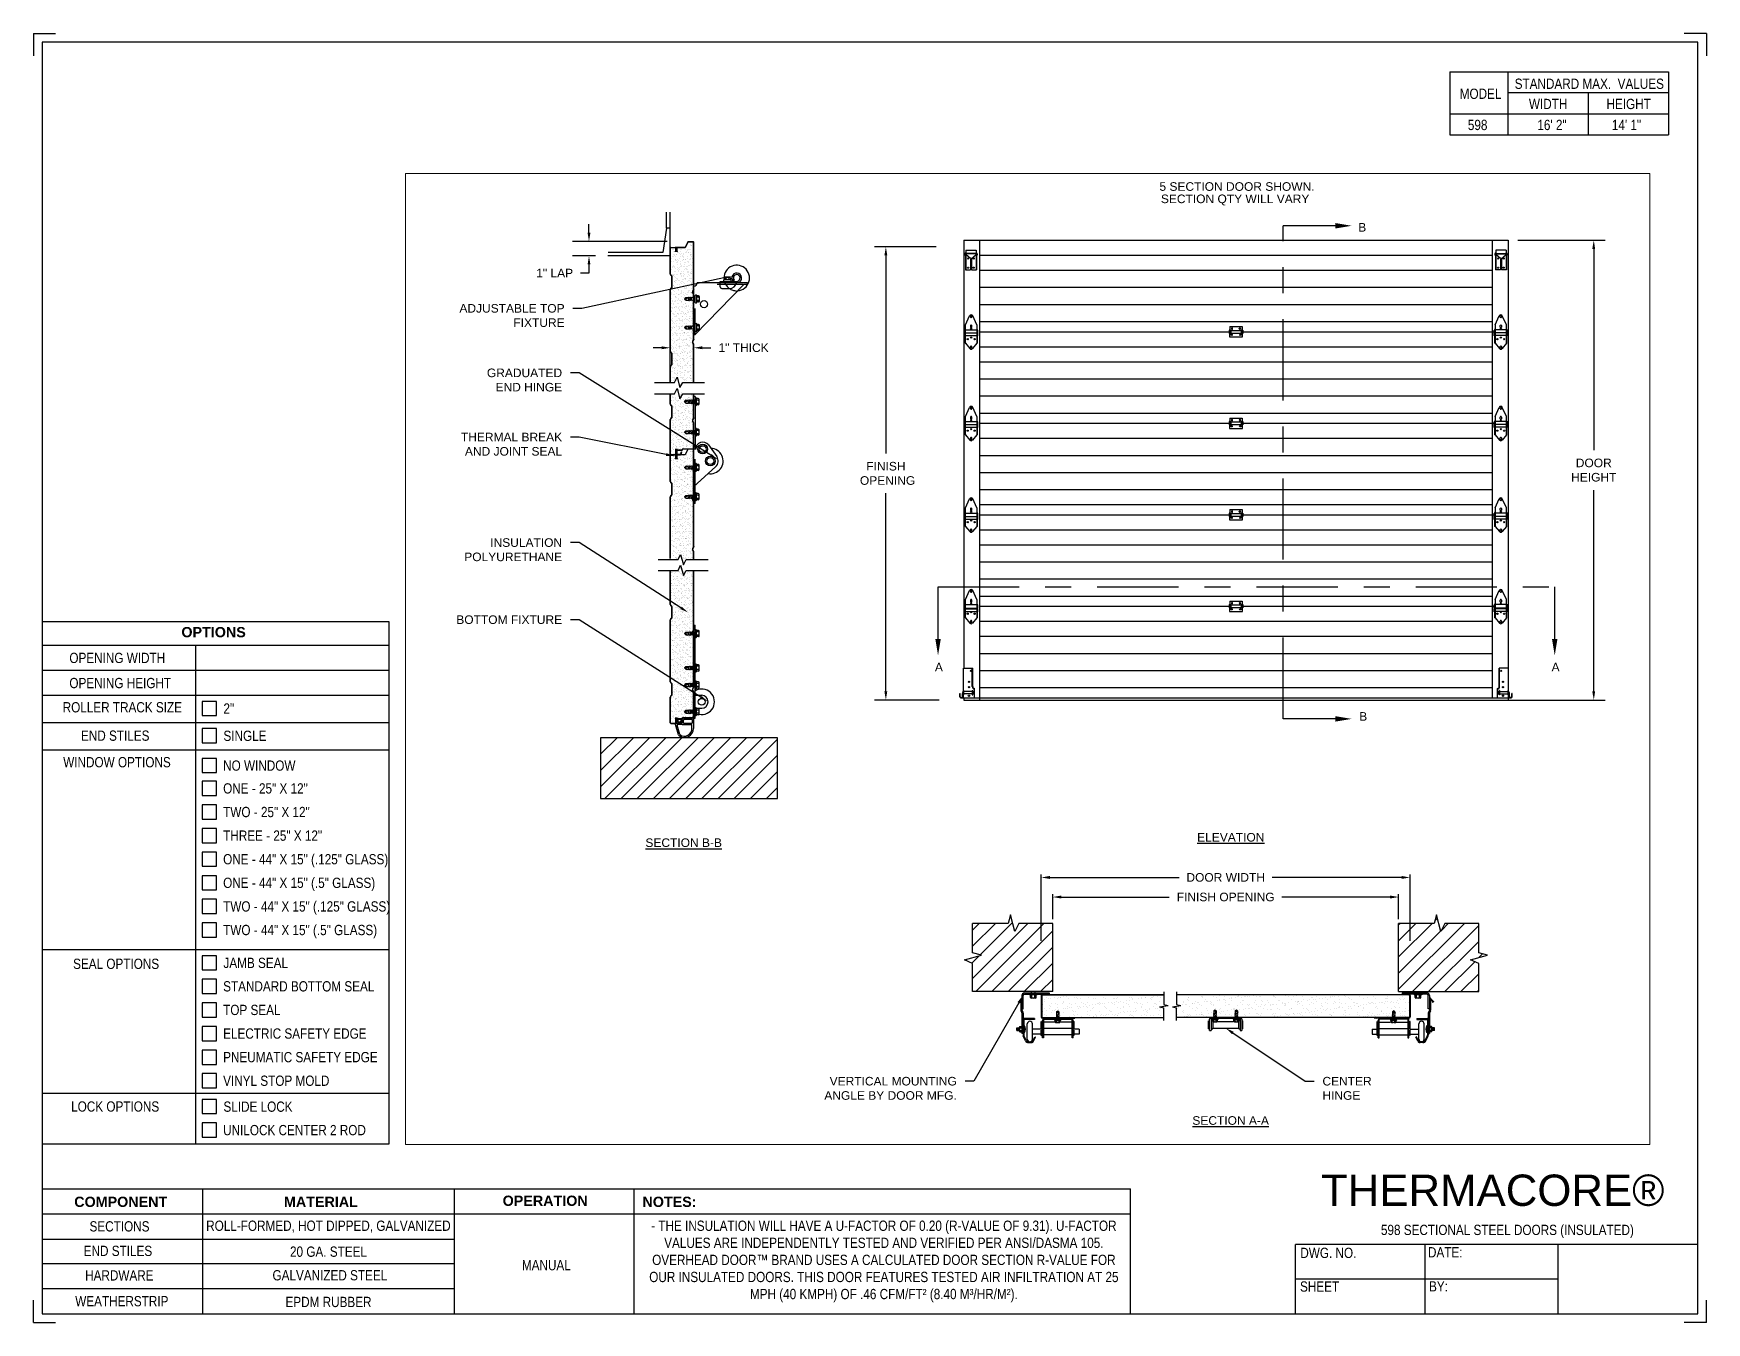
# Paper-space layout '598 MANUAL' of a CAD drawing. Header units: inches. Extents: x 0.1 to 10.9, y 0.1 to 8.4.
# The model-space entities are those that its viewports show. They can reach past a viewport. Long polylines and large blocks are cut down to what shows.
import ezdxf
from ezdxf import colors
from ezdxf.entities.mleader import LeaderData, LeaderLine
from ezdxf.math import Vec2, Vec3

# ---------------------------------------------------------------- set-up
doc = ezdxf.new("R2010")
doc.units = ezdxf.units.IN
doc.header["$LTSCALE"] = 0.25
doc.header["$MEASUREMENT"] = 0
for name, pattern in [('CENTER', [2, 1.25, -0.25, 0.25, -0.25]), ('HIDDEN2', [0.1875, 0.125, -0.0625]), ('HIDDEN3', [0.09375, 0.0625, -0.03125])]:
    doc.linetypes.add(name, pattern=pattern)
for name, color, linetype in [('598', 7, 'Continuous'), ('ANNOTATIONS', 1, 'Continuous'), ('SECTION CUTS', 6, 'CENTER'), ('TITLE BLOCK', 7, 'Continuous')]:
    doc.layers.add(name, color=color, linetype=linetype)
doc.styles.add('ARIAL', font='arial.ttf', dxfattribs={"height": 0.09375})
doc.styles.add('CADdetails-DIMENSIONS', font='ARIALN.TTF', dxfattribs={"height": 2.38})
doc.styles.get("Standard").update_dxf_attribs({"font": 'romans.shx'})
doc.dimstyles.new('DIMSTYLE_5', dxfattribs={"dimtxt": 0.0625, "dimasz": 0.15, "dimexe": 0.18, "dimexo": 0.0625, "dimgap": 0.09, "dimtad": 0, "dimtih": 1, "dimtoh": 1, "dimdec": 5, "dimlfac": 8, "dimzin": 4, "dimdsep": 46, "dimtxsty": 'Standard', "dimcen": 0.09, "dimadec": 0, "dimazin": 0, "dimtp": 0.03125, "dimtm": 0.03125, "dimtfac": 1, "dimtdec": 5, "dimtofl": 0, "dimtmove": 0, "dimatfit": 3, "dimfxl": 1, "dimtolj": 1, "dimtzin": 4, "dimarcsym": 0})
doc.dimstyles.new('STANDARD$0', dxfattribs={"dimtxt": 0.09375, "dimasz": 0.09375, "dimexe": 0.03125, "dimexo": 0.046875, "dimgap": 0.09, "dimtad": 0, "dimtih": 1, "dimtoh": 1, "dimdec": 4, "dimzin": 0, "dimdsep": 46, "dimtxsty": 'ARIAL', "dimcen": 0.09, "dimadec": 0, "dimazin": 0, "dimtfac": 1, "dimtdec": 4, "dimtofl": 0, "dimtmove": 0, "dimatfit": 1, "dimfxl": 1, "dimtolj": 1, "dimtzin": 0, "dimarcsym": 0})

psp = doc.layouts.new('598 MANUAL')

# ---------------------------------------------------------------- texts
at = {"layer": 'TITLE BLOCK', "attachment_point": 2, "style": 'CADdetails-DIMENSIONS'}
for s, width, insert, char_height in [('MODEL', 0.28815, (9.45, 8.068), 0.0664), ('STANDARD MAX.  VALUES', 1.75949, (10.155, 8.133), 0.06641), ('WIDTH', 0.42908, (9.888, 8.002), 0.0664), ('HEIGHT', 0.42908, (10.41, 8.002), 0.0664), ('598', 0.29952, (9.431, 7.866), 0.0664)]:
    psp.add_mtext_dynamic_manual_height_columns(s, width=width, gutter_width=1.363, heights=[0], dxfattribs=dict(at, insert=insert, char_height=char_height))
at = {"layer": 'TITLE BLOCK', "style": 'CADdetails-DIMENSIONS'}
for s, insert, char_height, width, attachment_point in [('16\' 2"', (9.913, 7.866), 0.0664, 1.75949, 2), ('14\' 1"', (10.396, 7.866), 0.0664, 1.75949, 2), ('{\\fArial|b1|i0|c0|p34;OPTIONS}', (1.235, 4.578), 0.06641, 1.75949, 2), ('OPENING WIDTH', (0.3, 4.411), 0.06641, 1.30693, 1), ('OPENING HEIGHT', (0.3, 4.248), 0.06641, 1.30693, 1), ('\\pi0.05563;ROLLER TRACK SIZE', (0.201, 4.091), 0.06641, 0.87483, 1), ('\\pt0.06641;2"', (1.299, 4.083), 0.06641, 1.23928, 1), ('\\pi0.20734;END STILES', (0.168, 3.907), 0.06641, 0.84854, 1), ('\\pt0.06641;SINGLE', (1.299, 3.906), 0.06641, 1.23928, 1), ('WINDOW OPTIONS', (0.26, 3.735), 0.06641, 1.30693, 1), ('NO WINDOW', (1.297, 3.713), 0.0664, 1.53035, 1), ('ONE - 25" X 12"', (1.297, 3.565), 0.06641, 1.53035, 1), ('TWO - 25" X 12"', (1.297, 3.412), 0.06641, 1.53035, 1), ('THREE - 25" X 12"', (1.297, 3.259), 0.06641, 1.53035, 1), ('ONE - 44" X 15" (.125" GLASS)', (1.297, 3.106), 0.06641, 1.53035, 1), ('ONE - 44" X 15" (.5" GLASS)', (1.297, 2.953), 0.06641, 1.53035, 1), ('TWO - 44" X 15" (.125" GLASS)', (1.297, 2.8), 0.06641, 1.53035, 1), ('TWO - 44" X 15" (.5" GLASS)', (1.297, 2.647), 0.06641, 1.53035, 1), ('SEAL OPTIONS', (0.324, 2.428), 0.06641, 1.30693, 1), ('\\pt0.06641;JAMB SEAL', (1.299, 2.434), 0.06641, 1.23928, 1), ('STANDARD BOTTOM SEAL', (1.297, 2.282), 0.06641, 1.53035, 1), ('TOP SEAL', (1.297, 2.129), 0.0664, 1.53035, 1), ('ELECTRIC SAFETY EDGE', (1.297, 1.976), 0.06641, 1.53035, 1), ('PNEUMATIC SAFETY EDGE', (1.297, 1.823), 0.06641, 1.53035, 1), ('VINYL STOP MOLD', (1.297, 1.67), 0.06641, 1.53035, 1), ('\\pi0.14361;LOCK OPTIONS', (0.168, 1.503), 0.06641, 0.84854, 1), ('\\pt0.06641;SLIDE LOCK', (1.299, 1.502), 0.06641, 1.23928, 1), ('UNILOCK CENTER 2 ROD', (1.297, 1.35), 0.06641, 1.53035, 1), ('\\A1;{\\fArial|b0|i0|c0|p34;\\PTHERMACORE®}', (10.642, 1.367), 0.20312, 2.03069, 3), ('{\\fArial|b1|i0|c0|p34;COMPONENT}', (0.633, 0.885), 0.06641, 1.75949, 2), ('{\\fArial|b1|i0|c0|p34;MATERIAL}', (1.931, 0.885), 0.06641, 1.75949, 2), ('{\\fArial|b1|i0|c0|p34;OPERATION}', (3.385, 0.892), 0.06641, 1.75949, 2), ('{\\fArial|b1|i0|c0|p34;NOTES:}', (4.191, 0.885), 0.06641, 1.75949, 2), ('SECTIONS', (0.625, 0.726), 0.0664, 1.75949, 2), (' ROLL-FORMED, HOT DIPPED, GALVANIZED', (1.969, 0.73), 0.06641, 1.75949, 2), ('- THE INSULATION WILL HAVE A U-FACTOR OF 0.20 (R-VALUE OF 9.31). U-FACTOR VALUES ARE INDEPENDENTLY TESTED AND VERIFIED PER ANSI/DASMA 105. OVERHEAD DOOR™ BRAND USES A CALCULATED DOOR SECTION R-VALUE FOR OUR INSULATED DOORS. THIS DOOR FEATURES TESTED AIR INFILTRATION AT 25 MPH (40 KMPH) OF .46 CFM/FT² (8.40 M³/HR/M²).', (5.581, 0.73), 0.066406, 3.14063, 2), ('598 SECTIONAL STEEL DOORS (INSULATED)', (9.624, 0.703), 0.06641, 2.79915, 2), ('END STILES', (0.615, 0.567), 0.0664, 1.75949, 2), ('20 GA. STEEL', (1.98, 0.562), 0.06641, 1.75949, 2), ('DWG. NO.', (8.463, 0.554), 0.0664, 1.75949, 2), ('DATE:', (9.221, 0.558), 0.0664, 1.75949, 2), ('\\P\\P MANUAL', (3.382, 0.696), 0.0664, 1.04738, 2), ('HARDWARE', (0.624, 0.408), 0.0664, 1.75949, 2), ('GALVANIZED STEEL', (1.989, 0.409), 0.06641, 1.75949, 2), ('SHEET', (8.406, 0.336), 0.0664, 1.75949, 2), ('BY:', (9.177, 0.337), 0.0664, 1.75949, 2), ('WEATHERSTRIP', (0.64, 0.241), 0.06641, 1.75949, 2), ('EPDM RUBBER ', (1.98, 0.236), 0.06641, 1.75949, 2)]:
    psp.add_mtext(s, dxfattribs=dict(at, insert=insert, char_height=char_height, width=width, attachment_point=attachment_point))

msp = doc.modelspace()

# ---------------------------------------------------------------- texts
at = {"layer": 'ANNOTATIONS', "insert": (177.25307, 245.9618), "char_height": 0.09375, "width": 6.6097632, "attachment_point": 1, "line_spacing_factor": 0.86134, "style": 'ARIAL'}
msp.add_mtext('\\pi2.44466; 5 SECTION DOOR SHOWN.  \\P\\pi2.49691;SECTION QTY WILL VARY', dxfattribs=at)
at = {"layer": 'ANNOTATIONS', "char_height": 0.09375, "attachment_point": 2, "style": 'ARIAL'}
for s, insert, width in [('{\\LELEVATION}', (180.51359, 238.85097), 3.0834986), ('{\\LSECTION B-B}', (174.53423, 238.79179), 1.3823677), ('{\\LSECTION A-A}', (180.51216, 235.75603), 1.3823677)]:
    msp.add_mtext(s, dxfattribs=dict(at, insert=insert, width=width))
at = {"layer": 'SECTION CUTS', "style": 'ARIAL'}
for s, p in [('B', (181.90659, 245.4221)), ('A', (177.27979, 240.6172)), ('A', (184.01979, 240.6172)), ('B', (181.91727, 240.0775))]:
    msp.add_text(s, height=0.09375, dxfattribs=at).set_placement(p)

# ---------------------------------------------------------------- blocks, each defined once
blk = doc.blocks.new('*D1')
at = {"layer": 'ANNOTATIONS', "color": 0, "lineweight": -2, "transparency": 16777216}
for p, q in [((178.567, 237.909), (178.567, 238.182)), ((178.661, 238.151), (179.842, 238.151)), ((182.255, 238.151), (181.073, 238.151)), ((182.348, 237.909), (182.348, 238.182))]:
    blk.add_line(p, q, dxfattribs=at)
at = {"layer": 'ANNOTATIONS', "color": 0, "transparency": 16777216}
for points in [[(178.661, 238.167), (178.661, 238.135), (178.567, 238.151)], [(182.255, 238.167), (182.255, 238.135), (182.348, 238.151)]]:
    blk.add_solid(points, dxfattribs=at)
at = {"layer": 'defpoints', "color": 0, "transparency": 16777216}
for p in [(182.348, 238.151), (178.567, 237.862), (182.348, 237.862)]:
    blk.add_point(p, dxfattribs=at)
at = {"layer": 'ANNOTATIONS', "color": 0, "transparency": 16777216, "insert": (180.458, 238.151), "char_height": 0.09375, "attachment_point": 5, "style": 'ARIAL'}
blk.add_mtext('\\A1;FINISH OPENING', dxfattribs=at)
blk = doc.blocks.new('*D2')
at = {"layer": 'ANNOTATIONS', "color": 0, "lineweight": -2, "transparency": 16777216}
for p, q in [((178.442, 237.674), (178.442, 238.396)), ((178.536, 238.365), (179.949, 238.365)), ((182.38, 238.365), (180.967, 238.365)), ((182.473, 237.674), (182.473, 238.396))]:
    blk.add_line(p, q, dxfattribs=at)
at = {"layer": 'ANNOTATIONS', "color": 0, "transparency": 16777216}
for points in [[(178.536, 238.381), (178.536, 238.349), (178.442, 238.365)], [(182.38, 238.381), (182.38, 238.349), (182.473, 238.365)]]:
    blk.add_solid(points, dxfattribs=at)
at = {"layer": 'defpoints', "color": 0, "transparency": 16777216}
for p in [(178.442, 238.365), (178.442, 237.627), (182.473, 237.627)]:
    blk.add_point(p, dxfattribs=at)
at = {"layer": 'ANNOTATIONS', "color": 0, "transparency": 16777216, "insert": (180.458, 238.365), "char_height": 0.09375, "attachment_point": 5, "style": 'ARIAL'}
blk.add_mtext('\\A1;DOOR WIDTH', dxfattribs=at)
blk = doc.blocks.new('*X3')
at = {"color": 0}
for p, q in [((5.444, 3.306), (5.444, 3.306)), ((5.47, 3.308), (5.47, 3.308)), ((5.485, 3.331), (5.485, 3.331)), ((5.512, 3.315), (5.512, 3.315)), ((5.538, 3.318), (5.538, 3.318)), ((5.579, 3.324), (5.579, 3.324)), ((5.605, 3.313), (5.605, 3.313)), ((5.621, 3.329), (5.621, 3.329)), ((5.641, 3.331), (5.641, 3.331)), ((5.647, 3.333), (5.647, 3.333)), ((5.673, 3.336), (5.673, 3.336)), ((5.713, 3.341), (5.713, 3.341)), ((5.736, 3.315), (5.736, 3.315)), ((5.781, 3.35), (5.781, 3.35)), ((5.796, 3.331), (5.796, 3.331)), ((5.807, 3.354), (5.807, 3.354)), ((5.821, 3.327), (5.821, 3.327)), ((5.83, 3.319), (5.83, 3.319)), ((5.864, 3.314), (5.864, 3.314)), ((5.952, 3.331), (5.952, 3.331)), ((5.999, 3.319), (5.999, 3.319)), ((6.024, 3.323), (6.024, 3.323)), ((6.108, 3.332), (6.108, 3.332)), ((6.13, 3.321), (6.13, 3.321)), ((6.224, 3.321), (6.224, 3.321)), ((6.233, 3.313), (6.233, 3.313)), ((6.258, 3.32), (6.258, 3.32)), ((6.263, 3.332), (6.263, 3.332)), ((6.366, 3.298), (6.366, 3.298)), ((6.384, 3.357), (6.384, 3.357)), ((6.392, 3.301), (6.392, 3.301)), ((6.393, 3.325), (6.393, 3.325)), ((6.419, 3.332), (6.419, 3.332)), ((6.427, 3.317), (6.427, 3.317)), ((6.433, 3.307), (6.433, 3.307)), ((6.5, 3.315), (6.5, 3.315)), ((6.524, 3.327), (6.524, 3.327)), ((6.526, 3.319), (6.526, 3.319)), ((6.567, 3.324), (6.567, 3.324)), ((6.575, 3.333), (6.575, 3.333)), ((6.627, 3.315), (6.627, 3.315)), ((6.635, 3.333), (6.635, 3.333)), ((6.636, 3.306), (6.636, 3.306)), ((6.651, 3.326), (6.651, 3.326)), ((6.661, 3.337), (6.661, 3.337)), ((6.702, 3.342), (6.702, 3.342)), ((6.731, 3.333), (6.731, 3.333)), ((6.77, 3.351), (6.77, 3.351)), ((5.449, 3.254), (5.449, 3.254)), ((5.45, 3.177), (5.45, 3.177)), ((5.469, 3.142), (5.469, 3.142)), ((5.471, 3.285), (5.471, 3.285)), ((5.473, 3.212), (5.473, 3.212)), ((5.476, 3.116), (5.476, 3.116)), ((5.49, 3.183), (5.49, 3.183)), ((5.49, 3.129), (5.49, 3.129)), ((5.52, 3.239), (5.52, 3.239)), ((5.525, 3.205), (5.525, 3.205)), ((5.53, 3.231), (5.53, 3.231)), ((5.541, 3.264), (5.541, 3.264)), ((5.544, 3.167), (5.544, 3.167)), ((5.558, 3.191), (5.558, 3.191)), ((5.573, 3.191), (5.573, 3.191)), ((5.584, 3.267), (5.584, 3.267)), ((5.584, 3.195), (5.584, 3.195)), ((5.605, 3.254), (5.605, 3.254)), ((5.608, 3.217), (5.608, 3.217)), ((5.625, 3.2), (5.625, 3.2)), ((5.632, 3.137), (5.632, 3.137)), ((5.645, 3.129), (5.645, 3.129)), ((5.668, 3.263), (5.668, 3.263)), ((5.671, 3.283), (5.671, 3.283)), ((5.672, 3.167), (5.672, 3.167)), ((5.68, 3.275), (5.68, 3.275)), ((5.681, 3.206), (5.681, 3.206)), ((5.693, 3.209), (5.693, 3.209)), ((5.719, 3.213), (5.719, 3.213)), ((5.723, 3.235), (5.723, 3.235)), ((5.739, 3.219), (5.739, 3.219)), ((5.74, 3.268), (5.74, 3.268)), ((5.742, 3.122), (5.742, 3.122)), ((5.76, 3.218), (5.76, 3.218)), ((5.761, 3.254), (5.761, 3.254)), ((5.773, 3.189), (5.773, 3.189)), ((5.78, 3.143), (5.78, 3.143)), ((5.782, 3.181), (5.782, 3.181)), ((5.801, 3.129), (5.801, 3.129)), ((5.803, 3.268), (5.803, 3.268)), ((5.807, 3.172), (5.807, 3.172)), ((5.826, 3.141), (5.826, 3.141)), ((5.828, 3.227), (5.828, 3.227)), ((5.837, 3.206), (5.837, 3.206)), ((5.854, 3.23), (5.854, 3.23)), ((5.867, 3.218), (5.867, 3.218)), ((5.87, 3.122), (5.87, 3.122)), ((5.874, 3.279), (5.874, 3.279)), ((5.894, 3.236), (5.894, 3.236)), ((5.895, 3.268), (5.895, 3.268)), ((5.916, 3.255), (5.916, 3.255)), ((5.923, 3.233), (5.923, 3.233)), ((5.933, 3.225), (5.933, 3.225)), ((5.934, 3.27), (5.934, 3.27)), ((5.936, 3.143), (5.936, 3.143)), ((5.938, 3.173), (5.938, 3.173)), ((5.94, 3.112), (5.94, 3.112)), ((5.957, 3.129), (5.957, 3.129)), ((5.962, 3.245), (5.962, 3.245)), ((5.976, 3.185), (5.976, 3.185)), ((5.988, 3.248), (5.988, 3.248)), ((5.992, 3.206), (5.992, 3.206)), ((6.002, 3.223), (6.002, 3.223)), ((6.005, 3.127), (6.005, 3.127)), ((6.008, 3.121), (6.008, 3.121)), ((6.026, 3.139), (6.026, 3.139)), ((6.029, 3.253), (6.029, 3.253)), ((6.034, 3.125), (6.034, 3.125)), ((6.035, 3.131), (6.035, 3.131)), ((6.051, 3.268), (6.051, 3.268)), ((6.062, 3.269), (6.062, 3.269)), ((6.065, 3.173), (6.065, 3.173)), ((6.072, 3.255), (6.072, 3.255)), ((6.074, 3.277), (6.074, 3.277)), ((6.075, 3.13), (6.075, 3.13)), ((6.083, 3.269), (6.083, 3.269)), ((6.091, 3.143), (6.091, 3.143)), ((6.097, 3.262), (6.097, 3.262)), ((6.113, 3.13), (6.113, 3.13)), ((6.123, 3.266), (6.123, 3.266)), ((6.126, 3.229), (6.126, 3.229)), ((6.133, 3.225), (6.133, 3.225)), ((6.136, 3.128), (6.136, 3.128)), ((6.143, 3.139), (6.143, 3.139)), ((6.148, 3.207), (6.148, 3.207)), ((6.163, 3.271), (6.163, 3.271)), ((6.169, 3.142), (6.169, 3.142)), ((6.176, 3.183), (6.176, 3.183)), ((6.185, 3.175), (6.185, 3.175)), ((6.197, 3.274), (6.197, 3.274)), ((6.2, 3.178), (6.2, 3.178)), ((6.207, 3.269), (6.207, 3.269)), ((6.209, 3.148), (6.209, 3.148)), ((6.228, 3.255), (6.228, 3.255)), ((6.229, 3.135), (6.229, 3.135)), ((6.231, 3.28), (6.231, 3.28)), ((6.247, 3.143), (6.247, 3.143)), ((6.257, 3.283), (6.257, 3.283)), ((6.261, 3.224), (6.261, 3.224)), ((6.264, 3.128), (6.264, 3.128)), ((6.268, 3.13), (6.268, 3.13)), ((6.277, 3.273), (6.277, 3.273)), ((6.277, 3.157), (6.277, 3.157)), ((6.298, 3.289), (6.298, 3.289)), ((6.303, 3.16), (6.303, 3.16)), ((6.304, 3.207), (6.304, 3.207)), ((6.327, 3.227), (6.327, 3.227)), ((6.328, 3.276), (6.328, 3.276)), ((6.331, 3.179), (6.331, 3.179)), ((6.336, 3.219), (6.336, 3.219)), ((6.344, 3.165), (6.344, 3.165)), ((6.363, 3.269), (6.363, 3.269)), ((6.379, 3.179), (6.379, 3.179)), ((6.384, 3.255), (6.384, 3.255)), ((6.396, 3.229), (6.396, 3.229)), ((6.399, 3.132), (6.399, 3.132)), ((6.403, 3.144), (6.403, 3.144)), ((6.412, 3.174), (6.412, 3.174)), ((6.424, 3.13), (6.424, 3.13)), ((6.429, 3.133), (6.429, 3.133)), ((6.438, 3.178), (6.438, 3.178)), ((6.438, 3.125), (6.438, 3.125)), ((6.456, 3.275), (6.456, 3.275)), ((6.459, 3.179), (6.459, 3.179)), ((6.46, 3.207), (6.46, 3.207)), ((6.477, 3.271), (6.477, 3.271)), ((6.479, 3.183), (6.479, 3.183)), ((6.486, 3.263), (6.486, 3.263)), ((6.518, 3.269), (6.518, 3.269)), ((6.527, 3.23), (6.527, 3.23)), ((6.53, 3.223), (6.53, 3.223)), ((6.53, 3.134), (6.53, 3.134)), ((6.539, 3.256), (6.539, 3.256)), ((6.547, 3.192), (6.547, 3.192)), ((6.559, 3.144), (6.559, 3.144)), ((6.573, 3.196), (6.573, 3.196)), ((6.579, 3.177), (6.579, 3.177)), ((6.58, 3.131), (6.58, 3.131)), ((6.589, 3.169), (6.589, 3.169)), ((6.591, 3.28), (6.591, 3.28)), ((6.594, 3.184), (6.594, 3.184)), ((6.613, 3.201), (6.613, 3.201)), ((6.615, 3.207), (6.615, 3.207)), ((6.632, 3.129), (6.632, 3.129)), ((6.655, 3.23), (6.655, 3.23)), ((6.658, 3.134), (6.658, 3.134)), ((6.674, 3.269), (6.674, 3.269)), ((6.68, 3.267), (6.68, 3.267)), ((6.681, 3.21), (6.681, 3.21)), ((6.695, 3.256), (6.695, 3.256)), ((6.707, 3.213), (6.707, 3.213)), ((6.714, 3.144), (6.714, 3.144)), ((6.722, 3.282), (6.722, 3.282)), ((6.725, 3.185), (6.725, 3.185)), ((6.73, 3.221), (6.73, 3.221)), ((6.735, 3.131), (6.735, 3.131)), ((6.739, 3.213), (6.739, 3.213)), ((6.748, 3.219), (6.748, 3.219)), ((6.771, 3.208), (6.771, 3.208))]:
    blk.add_line(p, q, dxfattribs=at)
blk = doc.blocks.new('*X4')
at = {"color": 0}
for p, q in [((6.917, 3.333), (6.917, 3.333)), ((6.98, 3.354), (6.98, 3.354)), ((7.03, 3.309), (7.03, 3.309)), ((7.039, 3.3), (7.039, 3.3)), ((7.042, 3.333), (7.042, 3.333)), ((7.045, 3.332), (7.045, 3.332)), ((7.18, 3.337), (7.18, 3.337)), ((7.181, 3.353), (7.181, 3.353)), ((7.19, 3.344), (7.19, 3.344)), ((7.198, 3.334), (7.198, 3.334)), ((7.233, 3.304), (7.233, 3.304)), ((7.311, 3.339), (7.311, 3.339)), ((7.353, 3.334), (7.353, 3.334)), ((7.354, 3.298), (7.354, 3.298)), ((7.379, 3.292), (7.379, 3.292)), ((7.38, 3.302), (7.38, 3.302)), ((7.384, 3.348), (7.384, 3.348)), ((7.421, 3.307), (7.421, 3.307)), ((7.433, 3.303), (7.433, 3.303)), ((7.439, 3.338), (7.439, 3.338)), ((7.443, 3.294), (7.443, 3.294)), ((7.489, 3.316), (7.489, 3.316)), ((7.509, 3.334), (7.509, 3.334)), ((7.51, 3.293), (7.51, 3.293)), ((7.515, 3.32), (7.515, 3.32)), ((7.555, 3.325), (7.555, 3.325)), ((7.574, 3.343), (7.574, 3.343)), ((7.584, 3.347), (7.584, 3.347)), ((7.593, 3.338), (7.593, 3.338)), ((7.623, 3.334), (7.623, 3.334)), ((7.636, 3.298), (7.636, 3.298)), ((7.638, 3.293), (7.638, 3.293)), ((7.649, 3.337), (7.649, 3.337)), ((7.665, 3.335), (7.665, 3.335)), ((7.69, 3.343), (7.69, 3.343)), ((7.705, 3.345), (7.705, 3.345)), ((7.758, 3.352), (7.758, 3.352)), ((7.773, 3.298), (7.773, 3.298)), ((7.784, 3.355), (7.784, 3.355)), ((7.787, 3.342), (7.787, 3.342)), ((7.82, 3.335), (7.82, 3.335)), ((7.833, 3.344), (7.833, 3.344)), ((7.836, 3.297), (7.836, 3.297)), ((7.904, 3.299), (7.904, 3.299)), ((7.968, 3.349), (7.968, 3.349)), ((7.976, 3.335), (7.976, 3.335)), ((7.987, 3.34), (7.987, 3.34)), ((7.996, 3.332), (7.996, 3.332)), ((8.031, 3.299), (8.031, 3.299)), ((8.039, 3.292), (8.039, 3.292)), ((8.099, 3.35), (8.099, 3.35)), ((8.132, 3.335), (8.132, 3.335)), ((8.166, 3.304), (8.166, 3.304)), ((8.19, 3.336), (8.19, 3.336)), ((8.227, 3.35), (8.227, 3.35)), ((8.288, 3.336), (8.288, 3.336)), ((8.297, 3.305), (8.297, 3.305)), ((8.342, 3.299), (8.342, 3.299)), ((8.362, 3.355), (8.362, 3.355)), ((8.368, 3.302), (8.368, 3.302)), ((8.39, 3.334), (8.39, 3.334)), ((8.399, 3.326), (8.399, 3.326)), ((8.409, 3.308), (8.409, 3.308)), ((8.425, 3.305), (8.425, 3.305)), ((8.443, 3.336), (8.443, 3.336)), ((8.477, 3.317), (8.477, 3.317)), ((8.503, 3.32), (8.503, 3.32)), ((8.544, 3.326), (8.544, 3.326)), ((8.56, 3.31), (8.56, 3.31)), ((8.593, 3.33), (8.593, 3.33)), ((8.599, 3.336), (8.599, 3.336)), ((8.611, 3.335), (8.611, 3.335)), ((8.638, 3.338), (8.638, 3.338)), ((8.678, 3.343), (8.678, 3.343)), ((8.691, 3.311), (8.691, 3.311)), ((8.746, 3.352), (8.746, 3.352)), ((8.755, 3.337), (8.755, 3.337)), ((8.793, 3.328), (8.793, 3.328)), ((8.802, 3.32), (8.802, 3.32)), ((8.819, 3.311), (8.819, 3.311)), ((8.91, 3.337), (8.91, 3.337)), ((8.954, 3.315), (8.954, 3.315)), ((8.996, 3.324), (8.996, 3.324)), ((9.066, 3.337), (9.066, 3.337)), ((9.085, 3.317), (9.085, 3.317)), ((9.196, 3.322), (9.196, 3.322)), ((9.205, 3.314), (9.205, 3.314)), ((9.213, 3.317), (9.213, 3.317)), ((9.222, 3.337), (9.222, 3.337)), ((9.331, 3.3), (9.331, 3.3)), ((9.348, 3.321), (9.348, 3.321)), ((9.357, 3.303), (9.357, 3.303)), ((9.378, 3.338), (9.378, 3.338)), ((9.397, 3.308), (9.397, 3.308)), ((9.399, 3.318), (9.399, 3.318)), ((6.924, 3.14), (6.924, 3.14)), ((6.927, 3.208), (6.927, 3.208)), ((6.929, 3.113), (6.929, 3.113)), ((6.933, 3.217), (6.933, 3.217)), ((6.95, 3.245), (6.95, 3.245)), ((6.976, 3.249), (6.976, 3.249)), ((6.982, 3.171), (6.982, 3.171)), ((6.985, 3.286), (6.985, 3.286)), ((6.985, 3.27), (6.985, 3.27)), ((6.988, 3.19), (6.988, 3.19)), ((6.992, 3.163), (6.992, 3.163)), ((6.996, 3.122), (6.996, 3.122)), ((7.006, 3.257), (7.006, 3.257)), ((7.017, 3.254), (7.017, 3.254)), ((7.022, 3.125), (7.022, 3.125)), ((7.026, 3.145), (7.026, 3.145)), ((7.035, 3.123), (7.035, 3.123)), ((7.047, 3.131), (7.047, 3.131)), ((7.048, 3.236), (7.048, 3.236)), ((7.052, 3.139), (7.052, 3.139)), ((7.063, 3.131), (7.063, 3.131)), ((7.082, 3.208), (7.082, 3.208)), ((7.083, 3.26), (7.083, 3.26)), ((7.085, 3.263), (7.085, 3.263)), ((7.111, 3.266), (7.111, 3.266)), ((7.116, 3.288), (7.116, 3.288)), ((7.119, 3.191), (7.119, 3.191)), ((7.131, 3.14), (7.131, 3.14)), ((7.133, 3.215), (7.133, 3.215)), ((7.141, 3.27), (7.141, 3.27)), ((7.142, 3.206), (7.142, 3.206)), ((7.152, 3.272), (7.152, 3.272)), ((7.157, 3.143), (7.157, 3.143)), ((7.162, 3.257), (7.162, 3.257)), ((7.181, 3.145), (7.181, 3.145)), ((7.183, 3.241), (7.183, 3.241)), ((7.185, 3.167), (7.185, 3.167)), ((7.187, 3.144), (7.187, 3.144)), ((7.198, 3.148), (7.198, 3.148)), ((7.203, 3.132), (7.203, 3.132)), ((7.219, 3.281), (7.219, 3.281)), ((7.235, 3.121), (7.235, 3.121)), ((7.238, 3.209), (7.238, 3.209)), ((7.244, 3.287), (7.244, 3.287)), ((7.244, 3.113), (7.244, 3.113)), ((7.246, 3.284), (7.246, 3.284)), ((7.247, 3.191), (7.247, 3.191)), ((7.266, 3.157), (7.266, 3.157)), ((7.283, 3.259), (7.283, 3.259)), ((7.286, 3.289), (7.286, 3.289)), ((7.292, 3.25), (7.292, 3.25)), ((7.292, 3.161), (7.292, 3.161)), ((7.297, 3.271), (7.297, 3.271)), ((7.314, 3.242), (7.314, 3.242)), ((7.318, 3.257), (7.318, 3.257)), ((7.336, 3.21), (7.336, 3.21)), ((7.358, 3.132), (7.358, 3.132)), ((7.382, 3.195), (7.382, 3.195)), ((7.385, 3.165), (7.385, 3.165)), ((7.394, 3.209), (7.394, 3.209)), ((7.395, 3.156), (7.395, 3.156)), ((7.4, 3.175), (7.4, 3.175)), ((7.426, 3.178), (7.426, 3.178)), ((7.438, 3.117), (7.438, 3.117)), ((7.442, 3.242), (7.442, 3.242)), ((7.445, 3.145), (7.445, 3.145)), ((7.452, 3.271), (7.452, 3.271)), ((7.467, 3.184), (7.467, 3.184)), ((7.474, 3.257), (7.474, 3.257)), ((7.486, 3.254), (7.486, 3.254)), ((7.493, 3.146), (7.493, 3.146)), ((7.513, 3.197), (7.513, 3.197)), ((7.514, 3.132), (7.514, 3.132)), ((7.535, 3.193), (7.535, 3.193)), ((7.536, 3.209), (7.536, 3.209)), ((7.545, 3.2), (7.545, 3.2)), ((7.549, 3.209), (7.549, 3.209)), ((7.561, 3.196), (7.561, 3.196)), ((7.577, 3.247), (7.577, 3.247)), ((7.589, 3.16), (7.589, 3.16)), ((7.601, 3.202), (7.601, 3.202)), ((7.608, 3.271), (7.608, 3.271)), ((7.629, 3.258), (7.629, 3.258)), ((7.638, 3.115), (7.638, 3.115)), ((7.641, 3.196), (7.641, 3.196)), ((7.649, 3.146), (7.649, 3.146)), ((7.669, 3.21), (7.669, 3.21)), ((7.67, 3.133), (7.67, 3.133)), ((7.686, 3.253), (7.686, 3.253)), ((7.695, 3.244), (7.695, 3.244)), ((7.695, 3.214), (7.695, 3.214)), ((7.705, 3.209), (7.705, 3.209)), ((7.708, 3.248), (7.708, 3.248)), ((7.711, 3.152), (7.711, 3.152)), ((7.736, 3.219), (7.736, 3.219)), ((7.739, 3.204), (7.739, 3.204)), ((7.764, 3.271), (7.764, 3.271)), ((7.776, 3.201), (7.776, 3.201)), ((7.785, 3.258), (7.785, 3.258)), ((7.789, 3.159), (7.789, 3.159)), ((7.798, 3.15), (7.798, 3.15)), ((7.804, 3.228), (7.804, 3.228)), ((7.804, 3.146), (7.804, 3.146)), ((7.825, 3.133), (7.825, 3.133)), ((7.83, 3.232), (7.83, 3.232)), ((7.836, 3.248), (7.836, 3.248)), ((7.839, 3.151), (7.839, 3.151)), ((7.846, 3.288), (7.846, 3.288)), ((7.861, 3.21), (7.861, 3.21)), ((7.871, 3.237), (7.871, 3.237)), ((7.889, 3.248), (7.889, 3.248)), ((7.907, 3.203), (7.907, 3.203)), ((7.917, 3.114), (7.917, 3.114)), ((7.92, 3.272), (7.92, 3.272)), ((7.939, 3.246), (7.939, 3.246)), ((7.939, 3.203), (7.939, 3.203)), ((7.941, 3.258), (7.941, 3.258)), ((7.948, 3.194), (7.948, 3.194)), ((7.96, 3.147), (7.96, 3.147)), ((7.965, 3.249), (7.965, 3.249)), ((7.971, 3.252), (7.971, 3.252)), ((7.974, 3.156), (7.974, 3.156)), ((7.981, 3.133), (7.981, 3.133)), ((7.985, 3.123), (7.985, 3.123)), ((7.992, 3.154), (7.992, 3.154)), ((8.005, 3.255), (8.005, 3.255)), ((8.011, 3.126), (8.011, 3.126)), ((8.017, 3.21), (8.017, 3.21)), ((8.035, 3.202), (8.035, 3.202)), ((8.051, 3.131), (8.051, 3.131)), ((8.073, 3.264), (8.073, 3.264)), ((8.075, 3.272), (8.075, 3.272)), ((8.089, 3.246), (8.089, 3.246)), ((8.096, 3.259), (8.096, 3.259)), ((8.098, 3.238), (8.098, 3.238)), ((8.099, 3.267), (8.099, 3.267)), ((8.102, 3.254), (8.102, 3.254)), ((8.105, 3.158), (8.105, 3.158)), ((8.116, 3.147), (8.116, 3.147)), ((8.119, 3.14), (8.119, 3.14)), ((8.137, 3.133), (8.137, 3.133)), ((8.14, 3.272), (8.14, 3.272)), ((8.142, 3.198), (8.142, 3.198)), ((8.145, 3.144), (8.145, 3.144)), ((8.17, 3.207), (8.17, 3.207)), ((8.172, 3.21), (8.172, 3.21)), ((8.186, 3.149), (8.186, 3.149)), ((8.192, 3.153), (8.192, 3.153)), ((8.201, 3.144), (8.201, 3.144)), ((8.208, 3.281), (8.208, 3.281)), ((8.23, 3.254), (8.23, 3.254)), ((8.231, 3.272), (8.231, 3.272)), ((8.233, 3.157), (8.233, 3.157)), ((8.234, 3.285), (8.234, 3.285)), ((8.24, 3.29), (8.24, 3.29)), ((8.249, 3.282), (8.249, 3.282)), ((8.252, 3.259), (8.252, 3.259)), ((8.254, 3.158), (8.254, 3.158)), ((8.271, 3.147), (8.271, 3.147)), ((8.274, 3.29), (8.274, 3.29)), ((8.28, 3.161), (8.28, 3.161)), ((8.292, 3.242), (8.292, 3.242)), ((8.292, 3.134), (8.292, 3.134)), ((8.3, 3.209), (8.3, 3.209)), ((8.304, 3.113), (8.304, 3.113)), ((8.32, 3.167), (8.32, 3.167)), ((8.328, 3.211), (8.328, 3.211)), ((8.342, 3.196), (8.342, 3.196)), ((8.351, 3.188), (8.351, 3.188)), ((8.365, 3.258), (8.365, 3.258)), ((8.368, 3.162), (8.368, 3.162)), ((8.387, 3.273), (8.387, 3.273)), ((8.388, 3.176), (8.388, 3.176)), ((8.395, 3.148), (8.395, 3.148)), ((8.408, 3.259), (8.408, 3.259)), ((8.414, 3.179), (8.414, 3.179)), ((8.427, 3.147), (8.427, 3.147)), ((8.428, 3.208), (8.428, 3.208)), ((8.432, 3.112), (8.432, 3.112)), ((8.443, 3.286), (8.443, 3.286)), ((8.448, 3.134), (8.448, 3.134)), ((8.455, 3.184), (8.455, 3.184)), ((8.484, 3.211), (8.484, 3.211)), ((8.492, 3.24), (8.492, 3.24)), ((8.496, 3.26), (8.496, 3.26)), ((8.499, 3.164), (8.499, 3.164)), ((8.502, 3.232), (8.502, 3.232)), ((8.523, 3.193), (8.523, 3.193)), ((8.542, 3.273), (8.542, 3.273)), ((8.545, 3.192), (8.545, 3.192)), ((8.549, 3.197), (8.549, 3.197)), ((8.563, 3.213), (8.563, 3.213)), ((8.564, 3.259), (8.564, 3.259)), ((8.567, 3.117), (8.567, 3.117)), ((8.583, 3.148), (8.583, 3.148)), ((8.59, 3.202), (8.59, 3.202)), ((8.595, 3.146), (8.595, 3.146)), ((8.604, 3.138), (8.604, 3.138)), ((8.604, 3.134), (8.604, 3.134)), ((8.624, 3.259), (8.624, 3.259)), ((8.627, 3.163), (8.627, 3.163)), ((8.639, 3.211), (8.639, 3.211)), ((8.643, 3.284), (8.643, 3.284)), ((8.652, 3.276), (8.652, 3.276)), ((8.658, 3.211), (8.658, 3.211)), ((8.684, 3.215), (8.684, 3.215)), ((8.694, 3.215), (8.694, 3.215)), ((8.695, 3.236), (8.695, 3.236)), ((8.697, 3.119), (8.697, 3.119)), ((8.698, 3.273), (8.698, 3.273)), ((8.719, 3.26), (8.719, 3.26)), ((8.724, 3.22), (8.724, 3.22)), ((8.739, 3.148), (8.739, 3.148)), ((8.745, 3.19), (8.745, 3.19)), ((8.754, 3.182), (8.754, 3.182)), ((8.759, 3.264), (8.759, 3.264)), ((8.76, 3.135), (8.76, 3.135)), ((8.762, 3.168), (8.762, 3.168)), ((8.792, 3.229), (8.792, 3.229)), ((8.795, 3.211), (8.795, 3.211)), ((8.798, 3.142), (8.798, 3.142)), ((8.818, 3.232), (8.818, 3.232)), ((8.822, 3.214), (8.822, 3.214)), ((8.825, 3.118), (8.825, 3.118)), ((8.846, 3.28), (8.846, 3.28)), ((8.854, 3.273), (8.854, 3.273)), ((8.859, 3.238), (8.859, 3.238)), ((8.875, 3.26), (8.875, 3.26)), ((8.89, 3.266), (8.89, 3.266)), ((8.893, 3.17), (8.893, 3.17)), ((8.894, 3.148), (8.894, 3.148)), ((8.895, 3.234), (8.895, 3.234)), ((8.905, 3.226), (8.905, 3.226)), ((8.905, 3.114), (8.905, 3.114)), ((8.915, 3.135), (8.915, 3.135)), ((8.927, 3.247), (8.927, 3.247)), ((8.948, 3.186), (8.948, 3.186)), ((8.951, 3.212), (8.951, 3.212)), ((8.953, 3.25), (8.953, 3.25)), ((8.957, 3.219), (8.957, 3.219)), ((8.96, 3.123), (8.96, 3.123)), ((8.973, 3.123), (8.973, 3.123)), ((8.993, 3.255), (8.993, 3.255)), ((8.998, 3.14), (8.998, 3.14)), ((8.999, 3.127), (8.999, 3.127)), ((9.007, 3.132), (9.007, 3.132)), ((9.01, 3.274), (9.01, 3.274)), ((9.018, 3.265), (9.018, 3.265)), ((9.021, 3.169), (9.021, 3.169)), ((9.031, 3.26), (9.031, 3.26)), ((9.04, 3.132), (9.04, 3.132)), ((9.046, 3.278), (9.046, 3.278)), ((9.05, 3.149), (9.05, 3.149)), ((9.055, 3.27), (9.055, 3.27)), ((9.061, 3.264), (9.061, 3.264)), ((9.071, 3.135), (9.071, 3.135)), ((9.087, 3.268), (9.087, 3.268)), ((9.088, 3.221), (9.088, 3.221)), ((9.091, 3.124), (9.091, 3.124)), ((9.098, 3.23), (9.098, 3.23)), ((9.107, 3.212), (9.107, 3.212)), ((9.107, 3.141), (9.107, 3.141)), ((9.128, 3.273), (9.128, 3.273)), ((9.133, 3.144), (9.133, 3.144)), ((9.148, 3.184), (9.148, 3.184)), ((9.153, 3.27), (9.153, 3.27)), ((9.156, 3.174), (9.156, 3.174)), ((9.157, 3.176), (9.157, 3.176)), ((9.165, 3.274), (9.165, 3.274)), ((9.174, 3.15), (9.174, 3.15)), ((9.186, 3.261), (9.186, 3.261)), ((9.196, 3.282), (9.196, 3.282)), ((9.201, 3.136), (9.201, 3.136)), ((9.206, 3.149), (9.206, 3.149)), ((9.216, 3.22), (9.216, 3.22)), ((9.219, 3.124), (9.219, 3.124)), ((9.222, 3.285), (9.222, 3.285)), ((9.227, 3.135), (9.227, 3.135)), ((9.242, 3.159), (9.242, 3.159)), ((9.249, 3.274), (9.249, 3.274)), ((9.262, 3.212), (9.262, 3.212)), ((9.263, 3.291), (9.263, 3.291)), ((9.283, 3.272), (9.283, 3.272)), ((9.298, 3.228), (9.298, 3.228)), ((9.308, 3.22), (9.308, 3.22)), ((9.309, 3.167), (9.309, 3.167)), ((9.321, 3.274), (9.321, 3.274)), ((9.342, 3.261), (9.342, 3.261)), ((9.351, 3.225), (9.351, 3.225)), ((9.351, 3.18), (9.351, 3.18)), ((9.354, 3.129), (9.354, 3.129)), ((9.361, 3.149), (9.361, 3.149)), ((9.377, 3.176), (9.377, 3.176)), ((9.382, 3.136), (9.382, 3.136)), ((9.401, 3.134), (9.401, 3.134)), ((9.403, 3.18), (9.403, 3.18)), ((9.41, 3.126), (9.41, 3.126)), ((9.411, 3.271), (9.411, 3.271)), ((9.415, 3.175), (9.415, 3.175)), ((9.418, 3.213), (9.418, 3.213)), ((9.443, 3.185), (9.443, 3.185)), ((9.449, 3.272), (9.449, 3.272))]:
    blk.add_line(p, q, dxfattribs=at)
blk = doc.blocks.new('*D5')
at = {"layer": 'ANNOTATIONS', "color": 0, "lineweight": -2, "transparency": 16777216}
for p, q in [((183.65, 245.328), (184.606, 245.328)), ((184.481, 245.234), (184.481, 243.033)), ((184.481, 240.397), (184.481, 242.598)), ((183.544, 240.304), (184.606, 240.304))]:
    blk.add_line(p, q, dxfattribs=at)
at = {"layer": 'ANNOTATIONS', "color": 0, "transparency": 16777216}
for points in [[(184.465, 245.234), (184.496, 245.234), (184.481, 245.328)], [(184.465, 240.397), (184.496, 240.397), (184.481, 240.304)]]:
    blk.add_solid(points, dxfattribs=at)
at = {"layer": 'defpoints', "color": 0, "transparency": 16777216}
for p in [(183.544, 245.328), (183.438, 240.304), (184.481, 240.304)]:
    blk.add_point(p, dxfattribs=at)
at = {"layer": 'ANNOTATIONS', "color": 0, "transparency": 16777216, "insert": (184.481, 242.816), "char_height": 0.0938, "attachment_point": 5, "style": 'ARIAL'}
blk.add_mtext('\\A1;DOOR\\PHEIGHT', dxfattribs=at)
blk = doc.blocks.new('*D6')
at = {"layer": 'ANNOTATIONS', "color": 0, "lineweight": -2, "transparency": 16777216}
for p, q in [((177.293, 245.256), (176.619, 245.256)), ((176.744, 245.163), (176.744, 242.997)), ((176.744, 240.397), (176.744, 242.563)), ((177.327, 240.304), (176.619, 240.304))]:
    blk.add_line(p, q, dxfattribs=at)
at = {"layer": 'ANNOTATIONS', "color": 0, "transparency": 16777216}
for points in [[(176.728, 245.163), (176.759, 245.163), (176.744, 245.256)], [(176.728, 240.397), (176.759, 240.397), (176.744, 240.304)]]:
    blk.add_solid(points, dxfattribs=at)
at = {"layer": 'defpoints', "color": 0, "transparency": 16777216}
for p in [(177.399, 245.256), (176.744, 240.304), (177.433, 240.304)]:
    blk.add_point(p, dxfattribs=at)
at = {"layer": 'ANNOTATIONS', "color": 0, "transparency": 16777216, "insert": (176.744, 242.78), "char_height": 0.0938, "attachment_point": 5, "style": 'ARIAL'}
blk.add_mtext('\\A1;FINISH\\P OPENING', dxfattribs=at)
blk = doc.blocks.new('*D7')
at = {"layer": 'ANNOTATIONS', "color": 0, "lineweight": -2, "transparency": 16777216}
for p, q in [((173.499, 245.409), (173.499, 245.503)), ((174.354, 245.315), (173.319, 245.315)), ((173.571, 245.156), (173.319, 245.156)), ((173.499, 245.063), (173.499, 244.969)), ((173.499, 244.969), (173.406, 244.969))]:
    blk.add_line(p, q, dxfattribs=at)
at = {"layer": 'ANNOTATIONS', "color": 0, "transparency": 16777216}
for points in [[(173.484, 245.409), (173.515, 245.409), (173.499, 245.315)], [(173.484, 245.063), (173.515, 245.063), (173.499, 245.156)]]:
    blk.add_solid(points, dxfattribs=at)
at = {"layer": 'defpoints', "color": 0, "transparency": 16777216}
for p in [(174.417, 245.315), (173.499, 245.156), (173.633, 245.156)]:
    blk.add_point(p, dxfattribs=at)
at = {"layer": 'ANNOTATIONS', "color": 0, "transparency": 16777216, "insert": (173.124, 244.969), "char_height": 0.0938, "attachment_point": 5, "style": 'ARIAL'}
blk.add_mtext('\\A1;1" LAP', dxfattribs=at)
blk = doc.blocks.new('*D8')
at = {"layer": 'ANNOTATIONS', "color": 0, "lineweight": -2, "transparency": 16777216}
for p, q in [((174.293, 244.153), (174.2, 244.153)), ((174.387, 243.908), (174.387, 244.184)), ((174.644, 243.911), (174.644, 244.184)), ((174.738, 244.153), (174.832, 244.153))]:
    blk.add_line(p, q, dxfattribs=at)
at = {"layer": 'ANNOTATIONS', "color": 0, "transparency": 16777216}
for points in [[(174.293, 244.169), (174.293, 244.137), (174.387, 244.153)], [(174.738, 244.169), (174.738, 244.137), (174.644, 244.153)]]:
    blk.add_solid(points, dxfattribs=at)
at = {"layer": 'defpoints', "color": 0, "transparency": 16777216}
for p in [(174.644, 244.153), (174.387, 243.861), (174.644, 243.864)]:
    blk.add_point(p, dxfattribs=at)
at = {"layer": 'ANNOTATIONS', "color": 0, "transparency": 16777216, "insert": (175.189, 244.153), "char_height": 0.09375, "attachment_point": 5, "style": 'ARIAL'}
blk.add_mtext('\\A1;1" THICK', dxfattribs=at)
blk = doc.blocks.new('*X9')
at = {"color": 0}
for p, q in [((2.198, 8.046), (2.198, 8.046)), ((2.199, 8.047), (2.199, 8.047)), ((2.084, 8.031), (2.084, 8.031)), ((2.087, 7.959), (2.087, 7.959)), ((2.089, 8.019), (2.089, 8.019)), ((2.091, 7.965), (2.091, 7.965)), ((2.093, 7.911), (2.093, 7.911)), ((2.096, 8.002), (2.096, 8.002)), ((2.103, 8.008), (2.103, 8.008)), ((2.104, 7.906), (2.104, 7.906)), ((2.108, 7.994), (2.108, 7.994)), ((2.109, 7.901), (2.109, 7.901)), ((2.11, 7.962), (2.11, 7.962)), ((2.113, 7.89), (2.113, 7.89)), ((2.119, 7.932), (2.119, 7.932)), ((2.122, 8.036), (2.122, 8.036)), ((2.128, 8.037), (2.128, 8.037)), ((2.129, 7.994), (2.129, 7.994)), ((2.131, 7.983), (2.131, 7.983)), ((2.131, 7.94), (2.131, 7.94)), ((2.131, 7.924), (2.131, 7.924)), ((2.132, 7.886), (2.132, 7.886)), ((2.134, 7.878), (2.134, 7.878)), ((2.136, 7.978), (2.136, 7.978)), ((2.136, 7.893), (2.136, 7.893)), ((2.148, 7.967), (2.148, 7.967)), ((2.151, 7.967), (2.151, 7.967)), ((2.161, 7.956), (2.161, 7.956)), ((2.163, 7.969), (2.163, 7.969)), ((2.165, 8.021), (2.165, 8.021)), ((2.167, 7.967), (2.167, 7.967)), ((2.168, 7.913), (2.168, 7.913)), ((2.173, 7.897), (2.173, 7.897)), ((2.174, 7.898), (2.174, 7.898)), ((2.183, 8.002), (2.183, 8.002)), ((2.185, 7.972), (2.185, 7.972)), ((2.187, 8.033), (2.187, 8.033)), ((2.188, 7.93), (2.188, 7.93)), ((2.188, 7.9), (2.188, 7.9)), ((2.194, 7.925), (2.194, 7.925)), ((2.195, 7.994), (2.195, 7.994)), ((2.2, 7.993), (2.2, 7.993)), ((2.202, 7.939), (2.202, 7.939)), ((2.204, 7.885), (2.204, 7.885)), ((2.206, 7.932), (2.206, 7.932)), ((2.211, 7.903), (2.211, 7.903)), ((2.218, 7.924), (2.218, 7.924)), ((2.218, 7.903), (2.218, 7.903)), ((2.223, 7.977), (2.223, 7.977)), ((2.238, 7.979), (2.238, 7.979)), ((2.238, 7.967), (2.238, 7.967)), ((2.24, 7.968), (2.24, 7.968)), ((2.242, 7.914), (2.242, 7.914)), ((2.245, 7.98), (2.245, 7.98)), ((2.246, 7.877), (2.246, 7.877)), ((2.249, 7.908), (2.249, 7.908)), ((2.251, 7.873), (2.251, 7.873)), ((2.26, 7.897), (2.26, 7.897)), ((2.261, 7.982), (2.261, 7.982)), ((2.264, 7.91), (2.264, 7.91)), ((2.271, 8.002), (2.271, 8.002)), ((2.276, 7.996), (2.276, 7.996)), ((2.28, 7.888), (2.28, 7.888)), ((2.282, 7.994), (2.282, 7.994)), ((2.286, 7.913), (2.286, 7.913)), ((2.299, 8.032), (2.299, 8.032)), ((2.299, 7.987), (2.299, 7.987)), ((2.302, 7.928), (2.302, 7.928)), ((2.305, 8.027), (2.305, 8.027)), ((2.305, 7.924), (2.305, 7.924)), ((2.31, 8.022), (2.31, 8.022)), ((2.313, 7.989), (2.313, 7.989)), ((2.313, 7.914), (2.313, 7.914)), ((2.325, 7.918), (2.325, 7.918)), ((2.329, 8.005), (2.329, 8.005)), ((2.33, 7.902), (2.33, 7.902)), ((2.089, 7.742), (2.089, 7.742)), ((2.098, 7.749), (2.098, 7.749)), ((2.099, 7.721), (2.099, 7.721)), ((2.1, 7.695), (2.1, 7.695)), ((2.107, 7.801), (2.107, 7.801)), ((2.108, 7.699), (2.108, 7.699)), ((2.109, 7.827), (2.109, 7.827)), ((2.111, 7.714), (2.111, 7.714)), ((2.112, 7.745), (2.112, 7.745)), ((2.113, 7.694), (2.113, 7.694)), ((2.124, 7.819), (2.124, 7.819)), ((2.131, 7.757), (2.131, 7.757)), ((2.134, 7.832), (2.134, 7.832)), ((2.135, 7.776), (2.135, 7.776)), ((2.136, 7.778), (2.136, 7.778)), ((2.138, 7.724), (2.138, 7.724)), ((2.139, 7.821), (2.139, 7.821)), ((2.14, 7.771), (2.14, 7.771)), ((2.141, 7.861), (2.141, 7.861)), ((2.15, 7.75), (2.15, 7.75)), ((2.153, 7.854), (2.153, 7.854)), ((2.154, 7.686), (2.154, 7.686)), ((2.162, 7.853), (2.162, 7.853)), ((2.162, 7.824), (2.162, 7.824)), ((2.164, 7.791), (2.164, 7.791)), ((2.164, 7.749), (2.164, 7.749)), ((2.165, 7.752), (2.165, 7.752)), ((2.167, 7.848), (2.167, 7.848)), ((2.17, 7.859), (2.17, 7.859)), ((2.172, 7.805), (2.172, 7.805)), ((2.174, 7.751), (2.174, 7.751)), ((2.176, 7.784), (2.176, 7.784)), ((2.176, 7.698), (2.176, 7.698)), ((2.176, 7.681), (2.176, 7.681)), ((2.187, 7.755), (2.187, 7.755)), ((2.187, 7.721), (2.187, 7.721)), ((2.19, 7.683), (2.19, 7.683)), ((2.191, 7.826), (2.191, 7.826)), ((2.192, 7.723), (2.192, 7.723)), ((2.196, 7.827), (2.196, 7.827)), ((2.197, 7.718), (2.197, 7.718)), ((2.198, 7.714), (2.198, 7.714)), ((2.2, 7.829), (2.2, 7.829)), ((2.206, 7.831), (2.206, 7.831)), ((2.208, 7.777), (2.208, 7.777)), ((2.209, 7.723), (2.209, 7.723)), ((2.213, 7.686), (2.213, 7.686)), ((2.214, 7.831), (2.214, 7.831)), ((2.218, 7.757), (2.218, 7.757)), ((2.219, 7.8), (2.219, 7.8)), ((2.222, 7.696), (2.222, 7.696)), ((2.224, 7.796), (2.224, 7.796)), ((2.225, 7.76), (2.225, 7.76)), ((2.229, 7.862), (2.229, 7.862)), ((2.237, 7.834), (2.237, 7.834)), ((2.24, 7.854), (2.24, 7.854)), ((2.24, 7.762), (2.24, 7.762)), ((2.241, 7.687), (2.241, 7.687)), ((2.244, 7.86), (2.244, 7.86)), ((2.245, 7.806), (2.245, 7.806)), ((2.247, 7.752), (2.247, 7.752)), ((2.249, 7.773), (2.249, 7.773)), ((2.249, 7.698), (2.249, 7.698)), ((2.251, 7.791), (2.251, 7.791)), ((2.251, 7.691), (2.251, 7.691)), ((2.263, 7.784), (2.263, 7.784)), ((2.263, 7.765), (2.263, 7.765)), ((2.266, 7.693), (2.266, 7.693)), ((2.274, 7.721), (2.274, 7.721)), ((2.275, 7.85), (2.275, 7.85)), ((2.275, 7.839), (2.275, 7.839)), ((2.276, 7.748), (2.276, 7.748)), ((2.281, 7.834), (2.281, 7.834)), ((2.282, 7.743), (2.282, 7.743)), ((2.283, 7.827), (2.283, 7.827)), ((2.283, 7.78), (2.283, 7.78)), ((2.285, 7.726), (2.285, 7.726)), ((2.286, 7.714), (2.286, 7.714)), ((2.289, 7.696), (2.289, 7.696)), ((2.29, 7.841), (2.29, 7.841)), ((2.301, 7.77), (2.301, 7.77)), ((2.303, 7.825), (2.303, 7.825)), ((2.306, 7.757), (2.306, 7.757)), ((2.306, 7.721), (2.306, 7.721)), ((2.308, 7.82), (2.308, 7.82)), ((2.312, 7.844), (2.312, 7.844)), ((2.315, 7.86), (2.315, 7.86)), ((2.315, 7.772), (2.315, 7.772)), ((2.316, 7.862), (2.316, 7.862)), ((2.317, 7.806), (2.317, 7.806)), ((2.319, 7.752), (2.319, 7.752)), ((2.32, 7.698), (2.32, 7.698)), ((2.327, 7.701), (2.327, 7.701)), ((2.328, 7.854), (2.328, 7.854)), ((2.328, 7.687), (2.328, 7.687)), ((2.084, 7.517), (2.084, 7.517)), ((2.086, 7.617), (2.086, 7.617)), ((2.088, 7.597), (2.088, 7.597)), ((2.089, 7.616), (2.089, 7.616)), ((2.091, 7.525), (2.091, 7.525)), ((2.092, 7.503), (2.092, 7.503)), ((2.1, 7.671), (2.1, 7.671)), ((2.102, 7.641), (2.102, 7.641)), ((2.103, 7.587), (2.103, 7.587)), ((2.105, 7.533), (2.105, 7.533)), ((2.111, 7.594), (2.111, 7.594)), ((2.112, 7.546), (2.112, 7.546)), ((2.114, 7.528), (2.114, 7.528)), ((2.115, 7.673), (2.115, 7.673)), ((2.122, 7.651), (2.122, 7.651)), ((2.126, 7.602), (2.126, 7.602)), ((2.134, 7.643), (2.134, 7.643)), ((2.138, 7.676), (2.138, 7.676)), ((2.138, 7.672), (2.138, 7.672)), ((2.139, 7.67), (2.139, 7.67)), ((2.139, 7.569), (2.139, 7.569)), ((2.141, 7.616), (2.141, 7.616)), ((2.141, 7.604), (2.141, 7.604)), ((2.143, 7.562), (2.143, 7.562)), ((2.144, 7.564), (2.144, 7.564)), ((2.145, 7.581), (2.145, 7.581)), ((2.145, 7.508), (2.145, 7.508)), ((2.152, 7.533), (2.152, 7.533)), ((2.156, 7.573), (2.156, 7.573)), ((2.164, 7.607), (2.164, 7.607)), ((2.166, 7.646), (2.166, 7.646)), ((2.167, 7.535), (2.167, 7.535)), ((2.167, 7.511), (2.167, 7.511)), ((2.168, 7.542), (2.168, 7.542)), ((2.171, 7.641), (2.171, 7.641)), ((2.176, 7.616), (2.176, 7.616)), ((2.177, 7.644), (2.177, 7.644)), ((2.179, 7.59), (2.179, 7.59)), ((2.179, 7.503), (2.179, 7.503)), ((2.181, 7.536), (2.181, 7.536)), ((2.189, 7.538), (2.189, 7.538)), ((2.195, 7.619), (2.195, 7.619)), ((2.196, 7.516), (2.196, 7.516)), ((2.199, 7.546), (2.199, 7.546)), ((2.201, 7.512), (2.201, 7.512)), ((2.202, 7.612), (2.202, 7.612)), ((2.209, 7.651), (2.209, 7.651)), ((2.211, 7.669), (2.211, 7.669)), ((2.213, 7.616), (2.213, 7.616)), ((2.215, 7.562), (2.215, 7.562)), ((2.216, 7.614), (2.216, 7.614)), ((2.216, 7.508), (2.216, 7.508)), ((2.221, 7.644), (2.221, 7.644)), ((2.223, 7.593), (2.223, 7.593)), ((2.227, 7.543), (2.227, 7.543)), ((2.228, 7.589), (2.228, 7.589)), ((2.232, 7.581), (2.232, 7.581)), ((2.242, 7.545), (2.242, 7.545)), ((2.244, 7.573), (2.244, 7.573)), ((2.25, 7.671), (2.25, 7.671)), ((2.251, 7.645), (2.251, 7.645)), ((2.252, 7.591), (2.252, 7.591)), ((2.252, 7.566), (2.252, 7.566)), ((2.254, 7.537), (2.254, 7.537)), ((2.254, 7.511), (2.254, 7.511)), ((2.255, 7.666), (2.255, 7.666)), ((2.265, 7.548), (2.265, 7.548)), ((2.266, 7.503), (2.266, 7.503)), ((2.279, 7.644), (2.279, 7.644)), ((2.28, 7.541), (2.28, 7.541)), ((2.285, 7.536), (2.285, 7.536)), ((2.286, 7.546), (2.286, 7.546)), ((2.287, 7.672), (2.287, 7.672)), ((2.29, 7.564), (2.29, 7.564)), ((2.292, 7.51), (2.292, 7.51)), ((2.296, 7.651), (2.296, 7.651)), ((2.303, 7.553), (2.303, 7.553)), ((2.308, 7.644), (2.308, 7.644)), ((2.31, 7.514), (2.31, 7.514)), ((2.317, 7.555), (2.317, 7.555)), ((2.319, 7.581), (2.319, 7.581)), ((2.322, 7.644), (2.322, 7.644)), ((2.324, 7.59), (2.324, 7.59)), ((2.085, 7.415), (2.085, 7.415)), ((2.09, 7.41), (2.09, 7.41)), ((2.09, 7.38), (2.09, 7.38)), ((2.103, 7.454), (2.103, 7.454)), ((2.103, 7.44), (2.103, 7.44)), ((2.107, 7.479), (2.107, 7.479)), ((2.109, 7.425), (2.109, 7.425)), ((2.112, 7.492), (2.112, 7.492)), ((2.115, 7.433), (2.115, 7.433)), ((2.115, 7.387), (2.115, 7.387)), ((2.117, 7.487), (2.117, 7.487)), ((2.117, 7.456), (2.117, 7.456)), ((2.128, 7.385), (2.128, 7.385)), ((2.134, 7.476), (2.134, 7.476)), ((2.14, 7.459), (2.14, 7.459)), ((2.141, 7.465), (2.141, 7.465)), ((2.146, 7.454), (2.146, 7.454)), ((2.169, 7.439), (2.169, 7.439)), ((2.174, 7.434), (2.174, 7.434)), ((2.178, 7.464), (2.178, 7.464)), ((2.183, 7.482), (2.183, 7.482)), ((2.184, 7.428), (2.184, 7.428)), ((2.19, 7.441), (2.19, 7.441)), ((2.193, 7.466), (2.193, 7.466)), ((2.202, 7.433), (2.202, 7.433)), ((2.215, 7.469), (2.215, 7.469)), ((2.218, 7.454), (2.218, 7.454)), ((2.222, 7.476), (2.222, 7.476)), ((2.226, 7.489), (2.226, 7.489)), ((2.253, 7.474), (2.253, 7.474)), ((2.253, 7.464), (2.253, 7.464)), ((2.256, 7.483), (2.256, 7.483)), ((2.259, 7.459), (2.259, 7.459)), ((2.268, 7.476), (2.268, 7.476)), ((2.277, 7.441), (2.277, 7.441)), ((2.291, 7.479), (2.291, 7.479)), ((2.294, 7.456), (2.294, 7.456)), ((2.309, 7.476), (2.309, 7.476))]:
    blk.add_line(p, q, dxfattribs=at)
blk = doc.blocks.new('*X10')
at = {"color": 0}
for p, q in [((2.192, 6.051), (2.192, 6.051)), ((2.079, 5.928), (2.079, 5.928)), ((2.082, 5.856), (2.082, 5.856)), ((2.083, 6.023), (2.083, 6.023)), ((2.084, 5.992), (2.084, 5.992)), ((2.085, 5.969), (2.085, 5.969)), ((2.085, 5.889), (2.085, 5.889)), ((2.086, 6.003), (2.086, 6.003)), ((2.086, 5.915), (2.086, 5.915)), ((2.088, 5.861), (2.088, 5.861)), ((2.089, 5.889), (2.089, 5.889)), ((2.09, 5.884), (2.09, 5.884)), ((2.091, 6.003), (2.091, 6.003)), ((2.105, 5.859), (2.105, 5.859)), ((2.106, 6.004), (2.106, 6.004)), ((2.109, 5.932), (2.109, 5.932)), ((2.112, 5.966), (2.112, 5.966)), ((2.115, 5.862), (2.115, 5.862)), ((2.117, 5.961), (2.117, 5.961)), ((2.117, 5.933), (2.117, 5.933)), ((2.121, 5.996), (2.121, 5.996)), ((2.123, 5.942), (2.123, 5.942)), ((2.124, 5.889), (2.124, 5.889)), ((2.129, 6.007), (2.129, 6.007)), ((2.131, 5.862), (2.131, 5.862)), ((2.132, 5.935), (2.132, 5.935)), ((2.141, 5.939), (2.141, 5.939)), ((2.142, 5.967), (2.142, 5.967)), ((2.143, 5.864), (2.143, 5.864)), ((2.153, 5.96), (2.153, 5.96)), ((2.154, 5.938), (2.154, 5.938)), ((2.155, 6.022), (2.155, 6.022)), ((2.156, 5.968), (2.156, 5.968)), ((2.158, 5.914), (2.158, 5.914)), ((2.158, 5.866), (2.158, 5.866)), ((2.16, 5.86), (2.16, 5.86)), ((2.164, 5.897), (2.164, 5.897)), ((2.167, 6.012), (2.167, 6.012)), ((2.168, 6.016), (2.168, 6.016)), ((2.169, 5.914), (2.169, 5.914)), ((2.173, 6.003), (2.173, 6.003)), ((2.174, 5.909), (2.174, 5.909)), ((2.176, 5.89), (2.176, 5.89)), ((2.18, 5.869), (2.18, 5.869)), ((2.181, 6.014), (2.181, 6.014)), ((2.192, 5.943), (2.192, 5.943)), ((2.194, 5.997), (2.194, 5.997)), ((2.196, 5.991), (2.196, 5.991)), ((2.196, 5.943), (2.196, 5.943)), ((2.196, 5.933), (2.196, 5.933)), ((2.198, 5.889), (2.198, 5.889)), ((2.199, 5.886), (2.199, 5.886)), ((2.201, 5.986), (2.201, 5.986)), ((2.204, 6.017), (2.204, 6.017)), ((2.207, 5.945), (2.207, 5.945)), ((2.218, 5.874), (2.218, 5.874)), ((2.219, 5.862), (2.219, 5.862)), ((2.226, 5.964), (2.226, 5.964)), ((2.227, 5.861), (2.227, 5.861)), ((2.229, 5.967), (2.229, 5.967)), ((2.23, 5.948), (2.23, 5.948)), ((2.232, 5.971), (2.232, 5.971)), ((2.232, 5.856), (2.232, 5.856)), ((2.233, 5.876), (2.233, 5.876)), ((2.234, 5.917), (2.234, 5.917)), ((2.235, 5.863), (2.235, 5.863)), ((2.241, 5.96), (2.241, 5.96)), ((2.251, 5.897), (2.251, 5.897)), ((2.253, 5.938), (2.253, 5.938)), ((2.256, 5.879), (2.256, 5.879)), ((2.257, 6.024), (2.257, 6.024)), ((2.259, 5.933), (2.259, 5.933)), ((2.261, 6.003), (2.261, 6.003)), ((2.263, 5.89), (2.263, 5.89)), ((2.266, 5.997), (2.266, 5.997)), ((2.267, 5.943), (2.267, 5.943)), ((2.268, 5.953), (2.268, 5.953)), ((2.269, 5.889), (2.269, 5.889)), ((2.279, 6.027), (2.279, 6.027)), ((2.28, 6.015), (2.28, 6.015)), ((2.282, 5.955), (2.282, 5.955)), ((2.283, 5.933), (2.283, 5.933)), ((2.283, 5.911), (2.283, 5.911)), ((2.285, 6.011), (2.285, 6.011)), ((2.294, 5.884), (2.294, 5.884)), ((2.303, 6.026), (2.303, 6.026)), ((2.305, 5.972), (2.305, 5.972)), ((2.305, 5.958), (2.305, 5.958)), ((2.306, 5.863), (2.306, 5.863)), ((2.307, 5.918), (2.307, 5.918)), ((2.308, 5.886), (2.308, 5.886)), ((2.309, 5.864), (2.309, 5.864)), ((2.31, 5.988), (2.31, 5.988)), ((2.311, 5.886), (2.311, 5.886)), ((2.316, 5.968), (2.316, 5.968)), ((2.316, 5.881), (2.316, 5.881)), ((2.328, 5.96), (2.328, 5.96)), ((2.331, 5.889), (2.331, 5.889)), ((2.081, 5.711), (2.081, 5.711)), ((2.088, 5.785), (2.088, 5.785)), ((2.089, 5.722), (2.089, 5.722)), ((2.089, 5.682), (2.089, 5.682)), ((2.09, 5.807), (2.09, 5.807)), ((2.092, 5.753), (2.092, 5.753)), ((2.093, 5.785), (2.093, 5.785)), ((2.094, 5.699), (2.094, 5.699)), ((2.094, 5.677), (2.094, 5.677)), ((2.1, 5.827), (2.1, 5.827)), ((2.108, 5.787), (2.108, 5.787)), ((2.111, 5.819), (2.111, 5.819)), ((2.116, 5.759), (2.116, 5.759)), ((2.119, 5.716), (2.119, 5.716)), ((2.121, 5.754), (2.121, 5.754)), ((2.122, 5.757), (2.122, 5.757)), ((2.126, 5.835), (2.126, 5.835)), ((2.128, 5.781), (2.128, 5.781)), ((2.13, 5.727), (2.13, 5.727)), ((2.131, 5.79), (2.131, 5.79)), ((2.131, 5.673), (2.131, 5.673)), ((2.134, 5.749), (2.134, 5.749)), ((2.134, 5.718), (2.134, 5.718)), ((2.143, 5.836), (2.143, 5.836)), ((2.145, 5.732), (2.145, 5.732)), ((2.145, 5.687), (2.145, 5.687)), ((2.148, 5.832), (2.148, 5.832)), ((2.154, 5.792), (2.154, 5.792)), ((2.157, 5.721), (2.157, 5.721)), ((2.157, 5.679), (2.157, 5.679)), ((2.162, 5.807), (2.162, 5.807)), ((2.163, 5.753), (2.163, 5.753)), ((2.165, 5.699), (2.165, 5.699)), ((2.169, 5.795), (2.169, 5.795)), ((2.172, 5.809), (2.172, 5.809)), ((2.173, 5.707), (2.173, 5.707)), ((2.177, 5.722), (2.177, 5.722)), ((2.178, 5.702), (2.178, 5.702)), ((2.183, 5.797), (2.183, 5.797)), ((2.187, 5.827), (2.187, 5.827)), ((2.195, 5.726), (2.195, 5.726)), ((2.199, 5.835), (2.199, 5.835)), ((2.199, 5.819), (2.199, 5.819)), ((2.2, 5.784), (2.2, 5.784)), ((2.201, 5.782), (2.201, 5.782)), ((2.203, 5.728), (2.203, 5.728)), ((2.203, 5.68), (2.203, 5.68)), ((2.205, 5.779), (2.205, 5.779)), ((2.205, 5.674), (2.205, 5.674)), ((2.206, 5.8), (2.206, 5.8)), ((2.209, 5.757), (2.209, 5.757)), ((2.209, 5.728), (2.209, 5.728)), ((2.221, 5.749), (2.221, 5.749)), ((2.229, 5.757), (2.229, 5.757)), ((2.232, 5.731), (2.232, 5.731)), ((2.232, 5.687), (2.232, 5.687)), ((2.237, 5.809), (2.237, 5.809)), ((2.239, 5.755), (2.239, 5.755)), ((2.241, 5.792), (2.241, 5.792)), ((2.241, 5.701), (2.241, 5.701)), ((2.244, 5.805), (2.244, 5.805)), ((2.244, 5.679), (2.244, 5.679)), ((2.256, 5.834), (2.256, 5.834)), ((2.257, 5.731), (2.257, 5.731)), ((2.259, 5.807), (2.259, 5.807)), ((2.262, 5.726), (2.262, 5.726)), ((2.264, 5.722), (2.264, 5.722)), ((2.27, 5.736), (2.27, 5.736)), ((2.271, 5.835), (2.271, 5.835)), ((2.273, 5.781), (2.273, 5.781)), ((2.274, 5.827), (2.274, 5.827)), ((2.275, 5.727), (2.275, 5.727)), ((2.276, 5.673), (2.276, 5.673)), ((2.281, 5.81), (2.281, 5.81)), ((2.284, 5.808), (2.284, 5.808)), ((2.285, 5.738), (2.285, 5.738)), ((2.286, 5.82), (2.286, 5.82)), ((2.287, 5.704), (2.287, 5.704)), ((2.289, 5.804), (2.289, 5.804)), ((2.297, 5.757), (2.297, 5.757)), ((2.307, 5.741), (2.307, 5.741)), ((2.308, 5.75), (2.308, 5.75)), ((2.31, 5.669), (2.31, 5.669)), ((2.311, 5.81), (2.311, 5.81)), ((2.312, 5.756), (2.312, 5.756)), ((2.314, 5.781), (2.314, 5.781)), ((2.314, 5.702), (2.314, 5.702)), ((2.315, 5.679), (2.315, 5.679)), ((2.319, 5.815), (2.319, 5.815)), ((2.319, 5.687), (2.319, 5.687)), ((2.32, 5.674), (2.32, 5.674)), ((2.328, 5.793), (2.328, 5.793)), ((2.331, 5.679), (2.331, 5.679)), ((2.095, 5.645), (2.095, 5.645)), ((2.103, 5.546), (2.103, 5.546)), ((2.107, 5.642), (2.107, 5.642)), ((2.11, 5.57), (2.11, 5.57)), ((2.112, 5.652), (2.112, 5.652)), ((2.115, 5.539), (2.115, 5.539)), ((2.119, 5.655), (2.119, 5.655)), ((2.12, 5.552), (2.12, 5.552)), ((2.121, 5.499), (2.121, 5.499)), ((2.125, 5.548), (2.125, 5.548)), ((2.133, 5.619), (2.133, 5.619)), ((2.133, 5.573), (2.133, 5.573)), ((2.135, 5.582), (2.135, 5.582)), ((2.135, 5.565), (2.135, 5.565)), ((2.136, 5.501), (2.136, 5.501)), ((2.137, 5.511), (2.137, 5.511)), ((2.145, 5.647), (2.145, 5.647)), ((2.146, 5.629), (2.146, 5.629)), ((2.149, 5.525), (2.149, 5.525)), ((2.152, 5.625), (2.152, 5.625)), ((2.157, 5.512), (2.157, 5.512)), ((2.159, 5.504), (2.159, 5.504)), ((2.16, 5.649), (2.16, 5.649)), ((2.167, 5.645), (2.167, 5.645)), ((2.167, 5.616), (2.167, 5.616)), ((2.169, 5.591), (2.169, 5.591)), ((2.17, 5.537), (2.17, 5.537)), ((2.171, 5.578), (2.171, 5.578)), ((2.176, 5.602), (2.176, 5.602)), ((2.177, 5.5), (2.177, 5.5)), ((2.179, 5.609), (2.179, 5.609)), ((2.182, 5.652), (2.182, 5.652)), ((2.182, 5.495), (2.182, 5.495)), ((2.185, 5.58), (2.185, 5.58)), ((2.19, 5.546), (2.19, 5.546)), ((2.197, 5.509), (2.197, 5.509)), ((2.199, 5.652), (2.199, 5.652)), ((2.202, 5.539), (2.202, 5.539)), ((2.204, 5.577), (2.204, 5.577)), ((2.206, 5.62), (2.206, 5.62)), ((2.208, 5.583), (2.208, 5.583)), ((2.208, 5.566), (2.208, 5.566)), ((2.209, 5.572), (2.209, 5.572)), ((2.21, 5.512), (2.21, 5.512)), ((2.211, 5.511), (2.211, 5.511)), ((2.22, 5.657), (2.22, 5.657)), ((2.222, 5.582), (2.222, 5.582)), ((2.231, 5.654), (2.231, 5.654)), ((2.233, 5.55), (2.233, 5.55)), ((2.234, 5.514), (2.234, 5.514)), ((2.235, 5.659), (2.235, 5.659)), ((2.236, 5.649), (2.236, 5.649)), ((2.243, 5.647), (2.243, 5.647)), ((2.244, 5.593), (2.244, 5.593)), ((2.244, 5.512), (2.244, 5.512)), ((2.246, 5.588), (2.246, 5.588)), ((2.246, 5.539), (2.246, 5.539)), ((2.255, 5.617), (2.255, 5.617)), ((2.258, 5.662), (2.258, 5.662)), ((2.26, 5.627), (2.26, 5.627)), ((2.261, 5.59), (2.261, 5.59)), ((2.261, 5.524), (2.261, 5.524)), ((2.266, 5.609), (2.266, 5.609)), ((2.266, 5.52), (2.266, 5.52)), ((2.272, 5.519), (2.272, 5.519)), ((2.277, 5.547), (2.277, 5.547)), ((2.278, 5.619), (2.278, 5.619)), ((2.28, 5.565), (2.28, 5.565)), ((2.282, 5.511), (2.282, 5.511)), ((2.284, 5.593), (2.284, 5.593)), ((2.286, 5.652), (2.286, 5.652)), ((2.287, 5.521), (2.287, 5.521)), ((2.288, 5.601), (2.288, 5.601)), ((2.289, 5.539), (2.289, 5.539)), ((2.291, 5.497), (2.291, 5.497)), ((2.293, 5.597), (2.293, 5.597)), ((2.296, 5.667), (2.296, 5.667)), ((2.309, 5.582), (2.309, 5.582)), ((2.309, 5.524), (2.309, 5.524)), ((2.316, 5.648), (2.316, 5.648)), ((2.317, 5.574), (2.317, 5.574)), ((2.318, 5.594), (2.318, 5.594)), ((2.319, 5.54), (2.319, 5.54)), ((2.321, 5.486), (2.321, 5.486)), ((2.322, 5.598), (2.322, 5.598)), ((2.332, 5.512), (2.332, 5.512)), ((2.084, 5.336), (2.084, 5.336)), ((2.086, 5.422), (2.086, 5.422)), ((2.093, 5.475), (2.093, 5.475)), ((2.093, 5.441), (2.093, 5.441)), ((2.095, 5.328), (2.095, 5.328)), ((2.096, 5.371), (2.096, 5.371)), ((2.098, 5.47), (2.098, 5.47)), ((2.098, 5.351), (2.098, 5.351)), ((2.101, 5.483), (2.101, 5.483)), ((2.102, 5.429), (2.102, 5.429)), ((2.104, 5.375), (2.104, 5.375)), ((2.106, 5.321), (2.106, 5.321)), ((2.109, 5.425), (2.109, 5.425)), ((2.112, 5.353), (2.112, 5.353)), ((2.115, 5.371), (2.115, 5.371)), ((2.122, 5.448), (2.122, 5.448)), ((2.123, 5.345), (2.123, 5.345)), ((2.126, 5.476), (2.126, 5.476)), ((2.129, 5.341), (2.129, 5.341)), ((2.135, 5.356), (2.135, 5.356)), ((2.137, 5.469), (2.137, 5.469)), ((2.138, 5.457), (2.138, 5.457)), ((2.14, 5.403), (2.14, 5.403)), ((2.142, 5.349), (2.142, 5.349)), ((2.147, 5.43), (2.147, 5.43)), ((2.148, 5.406), (2.148, 5.406)), ((2.15, 5.423), (2.15, 5.423)), ((2.153, 5.318), (2.153, 5.318)), ((2.155, 5.418), (2.155, 5.418)), ((2.16, 5.398), (2.16, 5.398)), ((2.162, 5.432), (2.162, 5.432)), ((2.171, 5.336), (2.171, 5.336)), ((2.172, 5.483), (2.172, 5.483)), ((2.173, 5.361), (2.173, 5.361)), ((2.174, 5.429), (2.174, 5.429)), ((2.176, 5.375), (2.176, 5.375)), ((2.178, 5.321), (2.178, 5.321)), ((2.18, 5.441), (2.18, 5.441)), ((2.18, 5.395), (2.18, 5.395)), ((2.183, 5.328), (2.183, 5.328)), ((2.184, 5.435), (2.184, 5.435)), ((2.187, 5.363), (2.187, 5.363)), ((2.202, 5.371), (2.202, 5.371)), ((2.206, 5.473), (2.206, 5.473)), ((2.208, 5.37), (2.208, 5.37)), ((2.21, 5.366), (2.21, 5.366)), ((2.212, 5.458), (2.212, 5.458)), ((2.213, 5.476), (2.213, 5.476)), ((2.213, 5.365), (2.213, 5.365)), ((2.214, 5.404), (2.214, 5.404)), ((2.215, 5.35), (2.215, 5.35)), ((2.222, 5.44), (2.222, 5.44)), ((2.225, 5.469), (2.225, 5.469)), ((2.234, 5.447), (2.234, 5.447)), ((2.235, 5.406), (2.235, 5.406)), ((2.237, 5.442), (2.237, 5.442)), ((2.24, 5.442), (2.24, 5.442)), ((2.247, 5.399), (2.247, 5.399)), ((2.248, 5.486), (2.248, 5.486)), ((2.248, 5.371), (2.248, 5.371)), ((2.25, 5.432), (2.25, 5.432)), ((2.251, 5.378), (2.251, 5.378)), ((2.26, 5.445), (2.26, 5.445)), ((2.263, 5.373), (2.263, 5.373)), ((2.264, 5.42), (2.264, 5.42)), ((2.267, 5.442), (2.267, 5.442)), ((2.27, 5.313), (2.27, 5.313)), ((2.283, 5.457), (2.283, 5.457)), ((2.285, 5.404), (2.285, 5.404)), ((2.286, 5.376), (2.286, 5.376)), ((2.289, 5.304), (2.289, 5.304)), ((2.29, 5.372), (2.29, 5.372)), ((2.292, 5.395), (2.292, 5.395)), ((2.297, 5.39), (2.297, 5.39)), ((2.298, 5.45), (2.298, 5.45)), ((2.3, 5.476), (2.3, 5.476)), ((2.311, 5.307), (2.311, 5.307)), ((2.312, 5.469), (2.312, 5.469)), ((2.312, 5.452), (2.312, 5.452)), ((2.319, 5.472), (2.319, 5.472)), ((2.321, 5.367), (2.321, 5.367)), ((2.323, 5.433), (2.323, 5.433)), ((2.323, 5.406), (2.323, 5.406)), ((2.324, 5.467), (2.324, 5.467)), ((2.324, 5.381), (2.324, 5.381)), ((2.325, 5.379), (2.325, 5.379)), ((2.085, 5.277), (2.085, 5.277)), ((2.088, 5.205), (2.088, 5.205)), ((2.096, 5.161), (2.096, 5.161)), ((2.097, 5.268), (2.097, 5.268)), ((2.099, 5.164), (2.099, 5.164)), ((2.1, 5.134), (2.1, 5.134)), ((2.102, 5.263), (2.102, 5.263)), ((2.106, 5.266), (2.106, 5.266)), ((2.108, 5.267), (2.108, 5.267)), ((2.109, 5.213), (2.109, 5.213)), ((2.111, 5.208), (2.111, 5.208)), ((2.111, 5.159), (2.111, 5.159)), ((2.114, 5.136), (2.114, 5.136)), ((2.118, 5.258), (2.118, 5.258)), ((2.123, 5.282), (2.123, 5.282)), ((2.126, 5.241), (2.126, 5.241)), ((2.127, 5.138), (2.127, 5.138)), ((2.129, 5.195), (2.129, 5.195)), ((2.132, 5.134), (2.132, 5.134)), ((2.137, 5.139), (2.137, 5.139)), ((2.138, 5.301), (2.138, 5.301)), ((2.138, 5.284), (2.138, 5.284)), ((2.141, 5.188), (2.141, 5.188)), ((2.144, 5.295), (2.144, 5.295)), ((2.146, 5.241), (2.146, 5.241)), ((2.147, 5.187), (2.147, 5.187)), ((2.149, 5.213), (2.149, 5.213)), ((2.149, 5.133), (2.149, 5.133)), ((2.151, 5.125), (2.151, 5.125)), ((2.154, 5.216), (2.154, 5.216)), ((2.159, 5.211), (2.159, 5.211)), ((2.16, 5.231), (2.16, 5.231)), ((2.161, 5.287), (2.161, 5.287)), ((2.164, 5.215), (2.164, 5.215)), ((2.175, 5.144), (2.175, 5.144)), ((2.179, 5.267), (2.179, 5.267)), ((2.181, 5.293), (2.181, 5.293)), ((2.181, 5.213), (2.181, 5.213)), ((2.183, 5.161), (2.183, 5.161)), ((2.183, 5.159), (2.183, 5.159)), ((2.184, 5.189), (2.184, 5.189)), ((2.186, 5.288), (2.186, 5.288)), ((2.187, 5.218), (2.187, 5.218)), ((2.19, 5.146), (2.19, 5.146)), ((2.193, 5.266), (2.193, 5.266)), ((2.199, 5.292), (2.199, 5.292)), ((2.205, 5.258), (2.205, 5.258)), ((2.21, 5.266), (2.21, 5.266)), ((2.211, 5.163), (2.211, 5.163)), ((2.212, 5.149), (2.212, 5.149)), ((2.213, 5.294), (2.213, 5.294)), ((2.216, 5.196), (2.216, 5.196)), ((2.217, 5.296), (2.217, 5.296)), ((2.217, 5.158), (2.217, 5.158)), ((2.219, 5.242), (2.219, 5.242)), ((2.221, 5.188), (2.221, 5.188)), ((2.222, 5.134), (2.222, 5.134)), ((2.225, 5.301), (2.225, 5.301)), ((2.225, 5.223), (2.225, 5.223)), ((2.228, 5.188), (2.228, 5.188)), ((2.236, 5.297), (2.236, 5.297)), ((2.238, 5.24), (2.238, 5.24)), ((2.239, 5.225), (2.239, 5.225)), ((2.239, 5.126), (2.239, 5.126)), ((2.241, 5.136), (2.241, 5.136)), ((2.243, 5.235), (2.243, 5.235)), ((2.248, 5.231), (2.248, 5.231)), ((2.25, 5.154), (2.25, 5.154)), ((2.255, 5.27), (2.255, 5.27)), ((2.257, 5.216), (2.257, 5.216)), ((2.258, 5.162), (2.258, 5.162)), ((2.262, 5.228), (2.262, 5.228)), ((2.265, 5.155), (2.265, 5.155)), ((2.268, 5.213), (2.268, 5.213)), ((2.27, 5.161), (2.27, 5.161)), ((2.274, 5.302), (2.274, 5.302)), ((2.281, 5.266), (2.281, 5.266)), ((2.288, 5.158), (2.288, 5.158)), ((2.289, 5.296), (2.289, 5.296)), ((2.29, 5.242), (2.29, 5.242)), ((2.292, 5.258), (2.292, 5.258)), ((2.292, 5.188), (2.292, 5.188)), ((2.294, 5.29), (2.294, 5.29)), ((2.294, 5.134), (2.294, 5.134)), ((2.296, 5.188), (2.296, 5.188)), ((2.3, 5.233), (2.3, 5.233)), ((2.301, 5.183), (2.301, 5.183)), ((2.303, 5.196), (2.303, 5.196)), ((2.312, 5.301), (2.312, 5.301)), ((2.314, 5.234), (2.314, 5.234)), ((2.315, 5.188), (2.315, 5.188)), ((2.322, 5.265), (2.322, 5.265)), ((2.325, 5.161), (2.325, 5.161)), ((2.326, 5.163), (2.326, 5.163)), ((2.326, 5.126), (2.326, 5.126)), ((2.328, 5.271), (2.328, 5.271)), ((2.328, 5.26), (2.328, 5.26)), ((2.087, 5.06), (2.087, 5.06)), ((2.087, 5.055), (2.087, 5.055)), ((2.09, 4.987), (2.09, 4.987)), ((2.099, 5.048), (2.099, 5.048)), ((2.1, 5.061), (2.1, 5.061)), ((2.103, 4.957), (2.103, 4.957)), ((2.106, 5.057), (2.106, 5.057)), ((2.109, 4.985), (2.109, 4.985)), ((2.113, 5.105), (2.113, 5.105)), ((2.113, 4.99), (2.113, 4.99)), ((2.115, 5.052), (2.115, 5.052)), ((2.116, 4.998), (2.116, 4.998)), ((2.118, 4.944), (2.118, 4.944)), ((2.119, 5.091), (2.119, 5.091)), ((2.121, 4.977), (2.121, 4.977)), ((2.125, 5.065), (2.125, 5.065)), ((2.13, 5.034), (2.13, 5.034)), ((2.14, 5.066), (2.14, 5.066)), ((2.141, 5.02), (2.141, 5.02)), ((2.151, 5.079), (2.151, 5.079)), ((2.151, 4.995), (2.151, 4.995)), ((2.153, 5.025), (2.153, 5.025)), ((2.154, 4.971), (2.154, 4.971)), ((2.157, 5.111), (2.157, 5.111)), ((2.158, 5.009), (2.158, 5.009)), ((2.163, 5.118), (2.163, 5.118)), ((2.163, 5.069), (2.163, 5.069)), ((2.163, 5.004), (2.163, 5.004)), ((2.164, 4.95), (2.164, 4.95)), ((2.166, 4.997), (2.166, 4.997)), ((2.174, 5.055), (2.174, 5.055)), ((2.185, 5.105), (2.185, 5.105)), ((2.185, 5.086), (2.185, 5.086)), ((2.186, 5.051), (2.186, 5.051)), ((2.186, 5.048), (2.186, 5.048)), ((2.187, 4.982), (2.187, 4.982)), ((2.188, 4.997), (2.188, 4.997)), ((2.189, 5), (2.189, 5)), ((2.19, 5.081), (2.19, 5.081)), ((2.19, 4.943), (2.19, 4.943)), ((2.197, 4.985), (2.197, 4.985)), ((2.201, 5.074), (2.201, 5.074)), ((2.206, 5.091), (2.206, 5.091)), ((2.208, 4.978), (2.208, 4.978)), ((2.214, 5.059), (2.214, 5.059)), ((2.215, 5.076), (2.215, 5.076)), ((2.215, 4.956), (2.215, 4.956)), ((2.22, 4.951), (2.22, 4.951)), ((2.224, 5.08), (2.224, 5.08)), ((2.226, 5.026), (2.226, 5.026)), ((2.227, 5.005), (2.227, 5.005)), ((2.228, 5.021), (2.228, 5.021)), ((2.228, 4.972), (2.228, 4.972)), ((2.238, 5.079), (2.238, 5.079)), ((2.241, 5.007), (2.241, 5.007)), ((2.242, 5.033), (2.242, 5.033)), ((2.247, 5.029), (2.247, 5.029)), ((2.25, 5.118), (2.25, 5.118)), ((2.26, 5.108), (2.26, 5.108)), ((2.261, 5.055), (2.261, 5.055)), ((2.262, 5.054), (2.262, 5.054)), ((2.264, 5.01), (2.264, 5.01)), ((2.264, 5), (2.264, 5)), ((2.267, 4.938), (2.267, 4.938)), ((2.269, 5.11), (2.269, 5.11)), ((2.272, 5.006), (2.272, 5.006)), ((2.273, 5.048), (2.273, 5.048)), ((2.274, 5.106), (2.274, 5.106)), ((2.276, 5.084), (2.276, 5.084)), ((2.291, 5.086), (2.291, 5.086)), ((2.293, 5.091), (2.293, 5.091)), ((2.296, 5.08), (2.296, 5.08)), ((2.297, 5.026), (2.297, 5.026)), ((2.298, 5.083), (2.298, 5.083)), ((2.302, 5.015), (2.302, 5.015)), ((2.314, 5.089), (2.314, 5.089)), ((2.316, 5.021), (2.316, 5.021)), ((2.317, 5.017), (2.317, 5.017)), ((2.326, 5.058), (2.326, 5.058)), ((2.08, 4.915), (2.08, 4.915)), ((2.082, 4.861), (2.082, 4.861)), ((2.089, 4.842), (2.089, 4.842)), ((2.099, 4.88), (2.099, 4.88)), ((2.102, 4.916), (2.102, 4.916)), ((2.102, 4.767), (2.102, 4.767)), ((2.104, 4.854), (2.104, 4.854)), ((2.109, 4.85), (2.109, 4.85)), ((2.115, 4.773), (2.115, 4.773)), ((2.116, 4.918), (2.116, 4.918)), ((2.12, 4.89), (2.12, 4.89)), ((2.122, 4.836), (2.122, 4.836)), ((2.122, 4.81), (2.122, 4.81)), ((2.124, 4.782), (2.124, 4.782)), ((2.128, 4.847), (2.128, 4.847)), ((2.131, 4.932), (2.131, 4.932)), ((2.132, 4.915), (2.132, 4.915)), ((2.134, 4.827), (2.134, 4.827)), ((2.136, 4.927), (2.136, 4.927)), ((2.139, 4.921), (2.139, 4.921)), ((2.142, 4.849), (2.142, 4.849)), ((2.144, 4.907), (2.144, 4.907)), ((2.153, 4.778), (2.153, 4.778)), ((2.155, 4.845), (2.155, 4.845)), ((2.156, 4.917), (2.156, 4.917)), ((2.158, 4.863), (2.158, 4.863)), ((2.16, 4.809), (2.16, 4.809)), ((2.161, 4.904), (2.161, 4.904)), ((2.161, 4.756), (2.161, 4.756)), ((2.162, 4.802), (2.162, 4.802)), ((2.165, 4.852), (2.165, 4.852)), ((2.166, 4.837), (2.166, 4.837)), ((2.167, 4.797), (2.167, 4.797)), ((2.168, 4.78), (2.168, 4.78)), ((2.177, 4.926), (2.177, 4.926)), ((2.177, 4.775), (2.177, 4.775)), ((2.186, 4.88), (2.186, 4.88)), ((2.188, 4.879), (2.188, 4.879)), ((2.189, 4.767), (2.189, 4.767)), ((2.191, 4.783), (2.191, 4.783)), ((2.191, 4.775), (2.191, 4.775)), ((2.192, 4.928), (2.192, 4.928)), ((2.192, 4.889), (2.192, 4.889)), ((2.193, 4.835), (2.193, 4.835)), ((2.194, 4.874), (2.194, 4.874)), ((2.195, 4.781), (2.195, 4.781)), ((2.203, 4.857), (2.203, 4.857)), ((2.209, 4.81), (2.209, 4.81)), ((2.214, 4.931), (2.214, 4.931)), ((2.217, 4.859), (2.217, 4.859)), ((2.218, 4.852), (2.218, 4.852)), ((2.219, 4.915), (2.219, 4.915)), ((2.229, 4.918), (2.229, 4.918)), ((2.229, 4.788), (2.229, 4.788)), ((2.231, 4.907), (2.231, 4.907)), ((2.231, 4.864), (2.231, 4.864)), ((2.233, 4.81), (2.233, 4.81)), ((2.235, 4.756), (2.235, 4.756)), ((2.24, 4.862), (2.24, 4.862)), ((2.242, 4.845), (2.242, 4.845)), ((2.245, 4.929), (2.245, 4.929)), ((2.246, 4.826), (2.246, 4.826)), ((2.251, 4.822), (2.251, 4.822)), ((2.252, 4.936), (2.252, 4.936)), ((2.254, 4.837), (2.254, 4.837)), ((2.267, 4.892), (2.267, 4.892)), ((2.269, 4.838), (2.269, 4.838)), ((2.273, 4.904), (2.273, 4.904)), ((2.274, 4.88), (2.274, 4.88)), ((2.275, 4.799), (2.275, 4.799)), ((2.278, 4.899), (2.278, 4.899)), ((2.278, 4.867), (2.278, 4.867)), ((2.293, 4.869), (2.293, 4.869)), ((2.296, 4.81), (2.296, 4.81)), ((2.301, 4.918), (2.301, 4.918)), ((2.302, 4.876), (2.302, 4.876)), ((2.303, 4.864), (2.303, 4.864)), ((2.305, 4.81), (2.305, 4.81)), ((2.306, 4.915), (2.306, 4.915)), ((2.316, 4.872), (2.316, 4.872)), ((2.318, 4.908), (2.318, 4.908)), ((2.319, 4.8), (2.319, 4.8)), ((2.089, 4.645), (2.089, 4.645)), ((2.091, 4.591), (2.091, 4.591)), ((2.092, 4.625), (2.092, 4.625)), ((2.102, 4.599), (2.102, 4.599)), ((2.104, 4.699), (2.104, 4.699)), ((2.107, 4.75), (2.107, 4.75)), ((2.108, 4.647), (2.108, 4.647)), ((2.113, 4.704), (2.113, 4.704)), ((2.113, 4.643), (2.113, 4.643)), ((2.118, 4.701), (2.118, 4.701)), ((2.124, 4.697), (2.124, 4.697)), ((2.125, 4.728), (2.125, 4.728)), ((2.127, 4.674), (2.127, 4.674)), ((2.129, 4.62), (2.129, 4.62)), ((2.13, 4.63), (2.13, 4.63)), ((2.135, 4.725), (2.135, 4.725)), ((2.135, 4.634), (2.135, 4.634)), ((2.138, 4.62), (2.138, 4.62)), ((2.14, 4.72), (2.14, 4.72)), ((2.141, 4.704), (2.141, 4.704)), ((2.144, 4.74), (2.144, 4.74)), ((2.144, 4.632), (2.144, 4.632)), ((2.147, 4.627), (2.147, 4.627)), ((2.163, 4.702), (2.163, 4.702)), ((2.164, 4.698), (2.164, 4.698)), ((2.165, 4.648), (2.165, 4.648)), ((2.165, 4.595), (2.165, 4.595)), ((2.167, 4.67), (2.167, 4.67)), ((2.167, 4.635), (2.167, 4.635)), ((2.167, 4.594), (2.167, 4.594)), ((2.171, 4.59), (2.171, 4.59)), ((2.179, 4.709), (2.179, 4.709)), ((2.19, 4.6), (2.19, 4.6)), ((2.192, 4.672), (2.192, 4.672)), ((2.194, 4.711), (2.194, 4.711)), ((2.197, 4.727), (2.197, 4.727)), ((2.197, 4.667), (2.197, 4.667)), ((2.199, 4.674), (2.199, 4.674)), ((2.2, 4.705), (2.2, 4.705)), ((2.2, 4.62), (2.2, 4.62)), ((2.205, 4.64), (2.205, 4.64)), ((2.212, 4.697), (2.212, 4.697)), ((2.216, 4.714), (2.216, 4.714)), ((2.219, 4.749), (2.219, 4.749)), ((2.22, 4.642), (2.22, 4.642)), ((2.222, 4.645), (2.222, 4.645)), ((2.222, 4.634), (2.222, 4.634)), ((2.224, 4.744), (2.224, 4.744)), ((2.232, 4.74), (2.232, 4.74)), ((2.234, 4.627), (2.234, 4.627)), ((2.236, 4.703), (2.236, 4.703)), ((2.238, 4.649), (2.238, 4.649)), ((2.24, 4.595), (2.24, 4.595)), ((2.242, 4.645), (2.242, 4.645)), ((2.245, 4.573), (2.245, 4.573)), ((2.249, 4.722), (2.249, 4.722)), ((2.25, 4.619), (2.25, 4.619)), ((2.254, 4.67), (2.254, 4.67)), ((2.255, 4.719), (2.255, 4.719)), ((2.255, 4.615), (2.255, 4.615)), ((2.268, 4.576), (2.268, 4.576)), ((2.269, 4.721), (2.269, 4.721)), ((2.273, 4.73), (2.273, 4.73)), ((2.274, 4.676), (2.274, 4.676)), ((2.276, 4.697), (2.276, 4.697)), ((2.276, 4.622), (2.276, 4.622)), ((2.277, 4.6), (2.277, 4.6)), ((2.279, 4.592), (2.279, 4.592)), ((2.28, 4.65), (2.28, 4.65)), ((2.282, 4.692), (2.282, 4.692)), ((2.287, 4.705), (2.287, 4.705)), ((2.292, 4.724), (2.292, 4.724)), ((2.295, 4.652), (2.295, 4.652)), ((2.299, 4.697), (2.299, 4.697)), ((2.306, 4.67), (2.306, 4.67)), ((2.306, 4.581), (2.306, 4.581)), ((2.308, 4.702), (2.308, 4.702)), ((2.31, 4.648), (2.31, 4.648)), ((2.31, 4.635), (2.31, 4.635)), ((2.312, 4.594), (2.312, 4.594)), ((2.318, 4.655), (2.318, 4.655)), ((2.319, 4.74), (2.319, 4.74)), ((2.321, 4.627), (2.321, 4.627)), ((2.321, 4.583), (2.321, 4.583)), ((2.081, 4.57), (2.081, 4.57)), ((2.083, 4.556), (2.083, 4.556)), ((2.083, 4.389), (2.083, 4.389)), ((2.084, 4.466), (2.084, 4.466)), ((2.086, 4.566), (2.086, 4.566)), ((2.093, 4.537), (2.093, 4.537)), ((2.093, 4.494), (2.093, 4.494)), ((2.094, 4.408), (2.094, 4.408)), ((2.095, 4.553), (2.095, 4.553)), ((2.095, 4.483), (2.095, 4.483)), ((2.096, 4.429), (2.096, 4.429)), ((2.105, 4.486), (2.105, 4.486)), ((2.106, 4.482), (2.106, 4.482)), ((2.111, 4.543), (2.111, 4.543)), ((2.112, 4.441), (2.112, 4.441)), ((2.116, 4.424), (2.116, 4.424)), ((2.117, 4.556), (2.117, 4.556)), ((2.117, 4.436), (2.117, 4.436)), ((2.12, 4.484), (2.12, 4.484)), ((2.125, 4.529), (2.125, 4.529)), ((2.128, 4.416), (2.128, 4.416)), ((2.131, 4.566), (2.131, 4.566)), ((2.132, 4.512), (2.132, 4.512)), ((2.132, 4.413), (2.132, 4.413)), ((2.134, 4.458), (2.134, 4.458)), ((2.139, 4.518), (2.139, 4.518)), ((2.143, 4.487), (2.143, 4.487)), ((2.144, 4.513), (2.144, 4.513)), ((2.146, 4.415), (2.146, 4.415)), ((2.148, 4.459), (2.148, 4.459)), ((2.155, 4.561), (2.155, 4.561)), ((2.158, 4.564), (2.158, 4.564)), ((2.168, 4.54), (2.168, 4.54)), ((2.168, 4.491), (2.168, 4.491)), ((2.169, 4.418), (2.169, 4.418)), ((2.17, 4.563), (2.17, 4.563)), ((2.17, 4.557), (2.17, 4.557)), ((2.17, 4.486), (2.17, 4.486)), ((2.172, 4.432), (2.172, 4.432)), ((2.181, 4.494), (2.181, 4.494)), ((2.181, 4.492), (2.181, 4.492)), ((2.192, 4.486), (2.192, 4.486)), ((2.193, 4.566), (2.193, 4.566)), ((2.195, 4.568), (2.195, 4.568)), ((2.196, 4.494), (2.196, 4.494)), ((2.196, 4.465), (2.196, 4.465)), ((2.201, 4.46), (2.201, 4.46)), ((2.202, 4.566), (2.202, 4.566)), ((2.203, 4.424), (2.203, 4.424)), ((2.204, 4.512), (2.204, 4.512)), ((2.206, 4.458), (2.206, 4.458)), ((2.207, 4.423), (2.207, 4.423)), ((2.212, 4.53), (2.212, 4.53)), ((2.219, 4.497), (2.219, 4.497)), ((2.223, 4.542), (2.223, 4.542)), ((2.226, 4.438), (2.226, 4.438)), ((2.228, 4.538), (2.228, 4.538)), ((2.231, 4.571), (2.231, 4.571)), ((2.235, 4.459), (2.235, 4.459)), ((2.242, 4.541), (2.242, 4.541)), ((2.244, 4.428), (2.244, 4.428)), ((2.245, 4.564), (2.245, 4.564)), ((2.245, 4.433), (2.245, 4.433)), ((2.252, 4.515), (2.252, 4.515)), ((2.257, 4.557), (2.257, 4.557)), ((2.278, 4.568), (2.278, 4.568)), ((2.28, 4.514), (2.28, 4.514)), ((2.281, 4.46), (2.281, 4.46)), ((2.282, 4.433), (2.282, 4.433)), ((2.297, 4.435), (2.297, 4.435)), ((2.299, 4.53), (2.299, 4.53)), ((2.307, 4.567), (2.307, 4.567)), ((2.31, 4.463), (2.31, 4.463)), ((2.312, 4.562), (2.312, 4.562)), ((2.313, 4.54), (2.313, 4.54)), ((2.317, 4.432), (2.317, 4.432)), ((2.32, 4.438), (2.32, 4.438)), ((2.322, 4.46), (2.322, 4.46)), ((2.098, 4.375), (2.098, 4.375))]:
    blk.add_line(p, q, dxfattribs=at)

# ---------------------------------------------------------------- dimensions: what is measured, and where the dimension line sits
at = {"layer": 'ANNOTATIONS'}
dim = msp.add_linear_dim(base=(173.49935, 245.1563), p1=(174.41665, 245.31547), p2=(173.63316, 245.1563), angle=270, text='1" LAP', dimstyle='DIMSTYLE_5', override={"dimtxt": 0.08, "dimasz": 0.09375, "dimdec": 3, "dimlunit": 4, "dimtxsty": 'ARIAL'}, dxfattribs=at)
dim.commit()
dim.dimension.update_dxf_attribs({"geometry": '*D7', "text_midpoint": (173.12394, 244.9688), "dimtype": 160})
for base, p1, p2, text, picture, middle in [((176.74355, 240.30359), (177.39912, 245.25644), (177.43348, 240.30359), 'FINISH\\P OPENING', '*D6', (176.74355, 242.78001)), ((184.48065, 240.30359), (183.54392, 245.328), (183.43756, 240.30359), 'DOOR\\PHEIGHT', '*D5', (184.48065, 242.81579))]:
    dim = msp.add_linear_dim(base=base, p1=p1, p2=p2, angle=90, text=text, dimstyle='STANDARD$0', override={"dimexe": 0.125, "dimexo": 0.10625, "dimcen": 0.153, "dimtmove": 1}, dxfattribs=at)
    dim.commit()
    dim.dimension.update_dxf_attribs({"geometry": picture, "text_midpoint": middle})
for base, p1, p2, text, picture, middle in [((174.64448, 244.15291), (174.38713, 243.8612), (174.64448, 243.8639), '1" THICK', '*D8', (175.18903, 244.15291)), ((178.44222, 238.36505), (182.47347, 237.62717), (178.44222, 237.62717), 'DOOR WIDTH', '*D2', (180.45785, 238.36505)), ((182.34847, 238.15111), (178.56722, 237.8621), (182.34847, 237.8621), 'FINISH OPENING', '*D1', (180.45785, 238.15111))]:
    dim = msp.add_linear_dim(base=base, p1=p1, p2=p2, text=text, dimstyle='STANDARD$0', dxfattribs=at)
    dim.commit()
    dim.dimension.update_dxf_attribs({"geometry": picture, "text_midpoint": middle})

# ---------------------------------------------------------------- hatches: boundary and pattern name
at = {"layer": '598'}
h = msp.add_hatch(dxfattribs=at)
h.set_pattern_fill('ANSI31', color=256, style=0)
h.set_pattern_definition([(45, (-0.9741, 2.70787), (-0.08838835, 0.08838835), [])])
h.paths.add_polyline_path([(175.56109, 239.89193), (173.62619, 239.89193), (173.62619, 239.22705), (175.56109, 239.22705)])
h = msp.add_hatch(dxfattribs=at)
h.set_pattern_fill('ANSI31', color=256)
h.set_pattern_definition([(45, (0, -0.18327), (-0.08838835, 0.08838835), [])])
h.paths.add_polyline_path([(178.56722, 237.8621), (178.19573, 237.8621), (178.15486, 237.7729), (178.10458, 237.95831), (178.07972, 237.8621), (177.69222, 237.8621), (177.69222, 237.53954), (177.78843, 237.51469), (177.60302, 237.46441), (177.69222, 237.42353), (177.69222, 237.11699), (178.56722, 237.11699)])
h.paths.add_polyline_path([(183.31968, 237.51469), (183.22347, 237.53954), (183.22347, 237.8621), (182.85198, 237.8621), (182.81111, 237.7729), (182.76083, 237.95831), (182.73597, 237.8621), (182.34847, 237.8621), (182.34847, 237.11699), (183.22347, 237.11699), (183.22347, 237.42353), (183.13427, 237.46441)])

# ---------------------------------------------------------------- linework, layer by layer
for p, q in [((174.34774, 245.45989), (174.34774, 245.63603)), ((174.38713, 245.1563), (174.38713, 245.63603)), ((174.34774, 245.45989), (174.30602, 245.1957)), ((174.38713, 245.45989), (174.34774, 245.45989)), ((174.38713, 244.95856), (174.38713, 245.24422)), ((174.38963, 244.95856), (174.38963, 245.24422)), ((174.39213, 245.24922), (174.44463, 245.24922)), ((174.44463, 245.24672), (174.39213, 245.24672)), ((174.39251, 245.24011), (174.39251, 245.24011)), ((174.40708, 245.24203), (174.40708, 245.24203)), ((174.40997, 245.22927), (174.40997, 245.22927)), ((174.42178, 245.22175), (174.42178, 245.22175)), ((174.4407, 245.22495), (174.4407, 245.22495)), ((174.44163, 245.24997), (174.44163, 245.24866)), ((174.46545, 245.24997), (174.44163, 245.24997)), ((174.44713, 245.2086), (174.44713, 245.24422)), ((174.44963, 245.2086), (174.44963, 245.24422)), ((174.44963, 245.21087), (174.44963, 245.24046)), ((174.45745, 245.24422), (174.45745, 245.2086)), ((174.45745, 245.21087), (174.45745, 245.24046)), ((174.45995, 245.24422), (174.45995, 245.2086)), ((174.55043, 245.24922), (174.46245, 245.24922)), ((174.55202, 245.24672), (174.46245, 245.24672)), ((174.46545, 245.24997), (174.46545, 245.24866)), ((174.49717, 245.22943), (174.49717, 245.22943)), ((174.50898, 245.22191), (174.50898, 245.22191)), ((174.57906, 245.3106), (174.55043, 245.24922)), ((174.58088, 245.3086), (174.55202, 245.24672)), ((174.55209, 245.22847), (174.55209, 245.22847)), ((174.57093, 245.22399), (174.57093, 245.22399)), ((174.5761, 245.21926), (174.5761, 245.21926)), ((174.63998, 245.3106), (174.57906, 245.3106)), ((174.63995, 245.3086), (174.58088, 245.3086)), ((174.58437, 245.22959), (174.58437, 245.22959)), ((174.59617, 245.22207), (174.59617, 245.22207)), ((174.60543, 245.28336), (174.60543, 245.28336)), ((174.60719, 245.22941), (174.60719, 245.22941)), ((174.60904, 245.2741), (174.60904, 245.2741)), ((174.61607, 245.2651), (174.61607, 245.2651)), ((174.61862, 245.26988), (174.61862, 245.26988)), ((174.63319, 245.2718), (174.63319, 245.2718)), ((174.63698, 245.30488), (174.63698, 245.14863)), ((174.64245, 245.30488), (174.63698, 245.30488)), ((174.64245, 244.79692), (174.64245, 245.3061)), ((174.64448, 244.79692), (174.64448, 245.3061)), ((177.59666, 245.328), (183.54392, 245.328)), ((177.59666, 245.328), (177.59666, 240.653)), ((177.61613, 245.2183), (177.73163, 245.2183)), ((177.61613, 245.2183), (177.61613, 245.184)), ((177.73163, 245.2183), (177.73163, 245.184)), ((177.76904, 245.328), (177.76904, 240.30359)), ((183.37154, 245.328), (183.37154, 240.328)), ((183.52445, 245.2183), (183.40895, 245.2183)), ((183.40895, 245.2183), (183.40895, 245.184)), ((183.52445, 245.2183), (183.52445, 245.184)), ((183.54392, 245.328), (183.54392, 240.653)), ((174.38713, 245.1563), (173.70493, 245.1563)), ((174.30602, 245.1957), (173.7081, 245.1957)), ((174.39971, 245.1244), (174.39971, 245.1244)), ((174.40611, 245.09691), (174.40611, 245.09691)), ((174.41392, 245.14779), (174.41392, 245.14779)), ((174.415, 245.04509), (174.415, 245.04509)), ((174.41832, 245.17101), (174.41832, 245.17101)), ((174.42016, 245.04036), (174.42016, 245.04036)), ((174.42232, 245.05428), (174.42232, 245.05428)), ((174.42451, 245.19984), (174.42451, 245.19984)), ((174.42627, 245.14589), (174.42627, 245.14589)), ((174.42804, 245.09194), (174.42804, 245.09194)), ((174.4298, 245.03799), (174.4298, 245.03799)), ((174.43259, 245.15916), (174.43259, 245.15916)), ((174.4329, 245.17293), (174.4329, 245.17293)), ((174.44163, 245.20613), (174.44163, 245.20768)), ((174.46545, 245.20613), (174.44163, 245.20613)), ((174.44179, 245.12225), (174.44179, 245.12225)), ((174.44414, 245.10192), (174.44414, 245.10192)), ((174.4444, 245.15163), (174.4444, 245.15163)), ((174.44695, 245.11752), (174.44695, 245.11752)), ((174.44963, 245.2086), (174.44713, 245.2086)), ((174.4552, 245.08904), (174.4552, 245.08904)), ((174.45566, 245.17593), (174.45566, 245.17593)), ((174.45995, 245.2086), (174.45745, 245.2086)), ((174.45871, 245.10384), (174.45871, 245.10384)), ((174.46004, 245.1718), (174.46004, 245.1718)), ((174.4618, 245.11785), (174.4618, 245.11785)), ((174.46356, 245.0639), (174.46356, 245.0639)), ((174.46429, 245.19467), (174.46429, 245.19467)), ((174.46545, 245.20613), (174.46545, 245.20768)), ((174.46701, 245.08152), (174.46701, 245.08152)), ((174.46857, 245.19941), (174.46857, 245.19941)), ((174.46996, 245.03282), (174.46996, 245.03282)), ((174.47131, 245.0952), (174.47131, 245.0952)), ((174.47373, 245.19468), (174.47373, 245.19468)), ((174.48148, 245.10683), (174.48148, 245.10683)), ((174.48453, 245.03474), (174.48453, 245.03474)), ((174.4869, 245.12455), (174.4869, 245.12455)), ((174.49369, 245.18094), (174.49369, 245.18094)), ((174.4978, 245.20078), (174.4978, 245.20078)), ((174.49809, 245.17236), (174.49809, 245.17236)), ((174.49918, 245.06966), (174.49918, 245.06966)), ((174.49956, 245.14683), (174.49956, 245.14683)), ((174.50133, 245.09287), (174.50133, 245.09287)), ((174.50309, 245.03892), (174.50309, 245.03892)), ((174.50434, 245.06493), (174.50434, 245.06493)), ((174.50729, 245.03773), (174.50729, 245.03773)), ((174.50827, 245.18286), (174.50827, 245.18286)), ((174.50952, 245.05444), (174.50952, 245.05444)), ((174.51951, 245.11184), (174.51951, 245.11184)), ((174.51978, 245.15931), (174.51978, 245.15931)), ((174.52596, 245.14682), (174.52596, 245.14682)), ((174.5287, 245.04261), (174.5287, 245.04261)), ((174.53103, 245.18585), (174.53103, 245.18585)), ((174.53112, 245.1421), (174.53112, 245.1421)), ((174.53159, 245.15179), (174.53159, 245.15179)), ((174.53408, 245.11376), (174.53408, 245.11376)), ((174.53566, 245.17452), (174.53566, 245.17452)), ((174.53743, 245.12057), (174.53743, 245.12057)), ((174.53919, 245.06662), (174.53919, 245.06662)), ((174.5424, 245.0892), (174.5424, 245.0892)), ((174.54533, 245.04274), (174.54533, 245.04274)), ((174.55148, 245.19483), (174.55148, 245.19483)), ((174.55421, 245.08168), (174.55421, 245.08168)), ((174.55548, 245.11977), (174.55548, 245.11977)), ((174.55685, 245.11676), (174.55685, 245.11676)), ((174.5599, 245.04466), (174.5599, 245.04466)), ((174.56906, 245.19086), (174.56906, 245.19086)), ((174.56943, 245.20043), (174.56943, 245.20043)), ((174.57119, 245.14648), (174.57119, 245.14648)), ((174.57296, 245.09253), (174.57296, 245.09253)), ((174.5741, 245.12471), (174.5741, 245.12471)), ((174.57472, 245.03858), (174.57472, 245.03858)), ((174.58226, 245.19694), (174.58226, 245.19694)), ((174.58266, 245.04766), (174.58266, 245.04766)), ((174.58335, 245.09424), (174.58335, 245.09424)), ((174.58364, 245.19278), (174.58364, 245.19278)), ((174.58851, 245.08951), (174.58851, 245.08951)), ((174.59488, 245.12176), (174.59488, 245.12176)), ((174.59671, 245.0546), (174.59671, 245.0546)), ((174.6064, 245.19578), (174.6064, 245.19578)), ((174.60698, 245.15947), (174.60698, 245.15947)), ((174.60895, 245.17546), (174.60895, 245.17546)), ((174.60945, 245.12368), (174.60945, 245.12368)), ((174.61013, 245.1714), (174.61013, 245.1714)), ((174.61072, 245.12151), (174.61072, 245.12151)), ((174.61248, 245.06756), (174.61248, 245.06756)), ((174.61287, 245.06719), (174.61287, 245.06719)), ((174.61529, 245.16667), (174.61529, 245.16667)), ((174.61879, 245.15195), (174.61879, 245.15195)), ((174.6207, 245.05266), (174.6207, 245.05266)), ((174.62959, 245.08936), (174.62959, 245.08936)), ((174.63222, 245.12668), (174.63222, 245.12668)), ((174.63527, 245.05458), (174.63527, 245.05458)), ((174.63698, 245.14863), (174.64245, 245.14863)), ((174.63965, 245.14435), (174.63965, 245.14435)), ((177.60708, 245.17984), (177.60655, 245.16459)), ((177.61195, 245.1644), (177.60655, 245.16459)), ((177.61248, 245.17965), (177.61195, 245.1644)), ((177.61288, 245.1742), (177.61288, 245.003)), ((177.73078, 245.184), (177.61698, 245.184)), ((177.61818, 245.1742), (177.61818, 245.003)), ((177.66888, 245.128), (177.61818, 245.1739)), ((177.66888, 245.128), (177.66888, 245.003)), ((177.67888, 245.128), (177.72958, 245.1739)), ((177.67888, 245.128), (177.67888, 245.003)), ((177.72958, 245.1742), (177.72958, 245.003)), ((177.73488, 245.1742), (177.73488, 245.003)), ((177.73528, 245.17965), (177.73581, 245.1644)), ((177.73581, 245.1644), (177.74121, 245.16459)), ((177.74068, 245.17984), (177.74121, 245.16459)), ((177.76904, 245.16437), (183.37154, 245.16437)), ((183.3999, 245.17984), (183.39936, 245.16459)), ((183.40476, 245.1644), (183.39936, 245.16459)), ((183.40529, 245.17965), (183.40476, 245.1644)), ((183.4057, 245.1742), (183.4057, 245.003)), ((183.40979, 245.184), (183.5236, 245.184)), ((183.411, 245.1742), (183.411, 245.003)), ((183.4617, 245.128), (183.411, 245.1739)), ((183.4617, 245.128), (183.4617, 245.003)), ((183.4717, 245.128), (183.5224, 245.1739)), ((183.4717, 245.128), (183.4717, 245.003)), ((183.5224, 245.1742), (183.5224, 245.003)), ((183.5277, 245.1742), (183.5277, 245.003)), ((183.5281, 245.17965), (183.52863, 245.1644)), ((183.52863, 245.1644), (183.53403, 245.16459)), ((183.53349, 245.17984), (183.53403, 245.16459)), ((174.40222, 244.93726), (174.39153, 244.94795)), ((174.40399, 244.93903), (174.3933, 244.94972)), ((174.39338, 244.96319), (174.39338, 244.96319)), ((174.3937, 245.01029), (174.3937, 245.01029)), ((174.39459, 245.0229), (174.39459, 245.0229)), ((174.39547, 244.95634), (174.39547, 244.95634)), ((174.39723, 244.90239), (174.39723, 244.90239)), ((174.40243, 245.01125), (174.40243, 245.01125)), ((174.40588, 244.82002), (174.40588, 244.92842)), ((174.40819, 244.87969), (174.40819, 244.87969)), ((174.40838, 244.82002), (174.40838, 244.92842)), ((174.40916, 245.02482), (174.40916, 245.02482)), ((174.41323, 244.94865), (174.41323, 244.94865)), ((174.41774, 244.94087), (174.41774, 244.94087)), ((174.4204, 244.9538), (174.4204, 244.9538)), ((174.42504, 244.94113), (174.42504, 244.94113)), ((174.43156, 244.98404), (174.43156, 244.98404)), ((174.43192, 245.02781), (174.43192, 245.02781)), ((174.43333, 244.93009), (174.43333, 244.93009)), ((174.43498, 244.95572), (174.43498, 244.95572)), ((174.43509, 244.87613), (174.43509, 244.87613)), ((174.43585, 244.87854), (174.43585, 244.87854)), ((174.44452, 245.01804), (174.44452, 245.01804)), ((174.44493, 244.98417), (174.44493, 244.98417)), ((174.44561, 244.91534), (174.44561, 244.91534)), ((174.44622, 244.8847), (174.44622, 244.8847)), ((174.44765, 244.87102), (174.44765, 244.87102)), ((174.45077, 244.91061), (174.45077, 244.91061)), ((174.45774, 244.95871), (174.45774, 244.95871)), ((174.46079, 244.88662), (174.46079, 244.88662)), ((174.46533, 245.00995), (174.46533, 245.00995)), ((174.46709, 244.95599), (174.46709, 244.95599)), ((174.46755, 244.91405), (174.46755, 244.91405)), ((174.46886, 244.90204), (174.46886, 244.90204)), ((174.47239, 244.9925), (174.47239, 244.9925)), ((174.47513, 244.88828), (174.47513, 244.88828)), ((174.47755, 244.98777), (174.47755, 244.98777)), ((174.47782, 245.01893), (174.47782, 245.01893)), ((174.48356, 244.88962), (174.48356, 244.88962)), ((174.48962, 245.0114), (174.48962, 245.0114)), ((174.49577, 244.96372), (174.49577, 244.96372)), ((174.50043, 244.94881), (174.50043, 244.94881)), ((174.50191, 244.96545), (174.50191, 244.96545)), ((174.503, 244.86275), (174.503, 244.86275)), ((174.50486, 244.98497), (174.50486, 244.98497)), ((174.50662, 244.93102), (174.50662, 244.93102)), ((174.50816, 244.85802), (174.50816, 244.85802)), ((174.50838, 244.87707), (174.50838, 244.87707)), ((174.51035, 244.96564), (174.51035, 244.96564)), ((174.51224, 244.94129), (174.51224, 244.94129)), ((174.52159, 244.89462), (174.52159, 244.89462)), ((174.52304, 244.8787), (174.52304, 244.8787)), ((174.52978, 244.93991), (174.52978, 244.93991)), ((174.53213, 244.98432), (174.53213, 244.98432)), ((174.53311, 244.96864), (174.53311, 244.96864)), ((174.53485, 244.87117), (174.53485, 244.87117)), ((174.53494, 244.93518), (174.53494, 244.93518)), ((174.53616, 244.89654), (174.53616, 244.89654)), ((174.54095, 245.01267), (174.54095, 245.01267)), ((174.54272, 244.95872), (174.54272, 244.95872)), ((174.54448, 244.90477), (174.54448, 244.90477)), ((174.54625, 244.85082), (174.54625, 244.85082)), ((174.55474, 244.91421), (174.55474, 244.91421)), ((174.55657, 245.01707), (174.55657, 245.01707)), ((174.55893, 244.89954), (174.55893, 244.89954)), ((174.5593, 244.91286), (174.5593, 244.91286)), ((174.56173, 245.01234), (174.56173, 245.01234)), ((174.56501, 245.01908), (174.56501, 245.01908)), ((174.57114, 244.97364), (174.57114, 244.97364)), ((174.57648, 244.98463), (174.57648, 244.98463)), ((174.57682, 245.01156), (174.57682, 245.01156)), ((174.57825, 244.93068), (174.57825, 244.93068)), ((174.58001, 244.87673), (174.58001, 244.87673)), ((174.58572, 244.97556), (174.58572, 244.97556)), ((174.58609, 244.99002), (174.58609, 244.99002)), ((174.58717, 244.88732), (174.58717, 244.88732)), ((174.58762, 244.94897), (174.58762, 244.94897)), ((174.59233, 244.88259), (174.59233, 244.88259)), ((174.59696, 244.90455), (174.59696, 244.90455)), ((174.59943, 244.94145), (174.59943, 244.94145)), ((174.60848, 244.97856), (174.60848, 244.97856)), ((174.61024, 244.87885), (174.61024, 244.87885)), ((174.61153, 244.90647), (174.61153, 244.90647)), ((174.61395, 244.96449), (174.61395, 244.96449)), ((174.61425, 245.01361), (174.61425, 245.01361)), ((174.61601, 244.95965), (174.61601, 244.95965)), ((174.61669, 244.86027), (174.61669, 244.86027)), ((174.61777, 244.9057), (174.61777, 244.9057)), ((174.61912, 244.95976), (174.61912, 244.95976)), ((174.61933, 244.98448), (174.61933, 244.98448)), ((174.61954, 244.85175), (174.61954, 244.85175)), ((174.62205, 244.87133), (174.62205, 244.87133)), ((174.6343, 244.90946), (174.6343, 244.90946)), ((174.93276, 244.86188), (174.68031, 244.86188)), ((174.93276, 244.87872), (175.11354, 244.87872)), ((174.93276, 244.81935), (174.93276, 244.87872)), ((175.04951, 244.89427), (174.97225, 244.89427)), ((174.97729, 244.91419), (174.97729, 244.89427)), ((175.0351, 244.92357), (174.98667, 244.92357)), ((174.99331, 244.91419), (174.99331, 244.89427)), ((175.02846, 244.91419), (175.02846, 244.89427)), ((175.04448, 244.91419), (175.04448, 244.89427)), ((175.08679, 244.89028), (175.0745, 244.87872)), ((175.23042, 244.86188), (175.1117, 244.86188)), ((175.23042, 244.84532), (175.23042, 244.86188)), ((177.61288, 245.003), (177.66888, 245.003)), ((177.67888, 245.003), (177.73488, 245.003)), ((177.76904, 245.00083), (183.37154, 245.00083)), ((183.4617, 245.003), (183.4057, 245.003)), ((183.5277, 245.003), (183.4717, 245.003)), ((174.38713, 244.11481), (174.38713, 244.78988)), ((174.38963, 244.11481), (174.38963, 244.78988)), ((174.40222, 244.81119), (174.39153, 244.80049)), ((174.40399, 244.80942), (174.3933, 244.79872)), ((174.39388, 244.73815), (174.39388, 244.73815)), ((174.39666, 244.80568), (174.39666, 244.80568)), ((174.39721, 244.75628), (174.39721, 244.75628)), ((174.39899, 244.84844), (174.39899, 244.84844)), ((174.40076, 244.79449), (174.40076, 244.79449)), ((174.40252, 244.74053), (174.40252, 244.74053)), ((174.40297, 244.84378), (174.40297, 244.84378)), ((174.40429, 244.68658), (174.40429, 244.68658)), ((174.40569, 244.73063), (174.40569, 244.73063)), ((174.41124, 244.8076), (174.41124, 244.8076)), ((174.41649, 244.66803), (174.41649, 244.66803)), ((174.41883, 244.83817), (174.41883, 244.83817)), ((174.42157, 244.73396), (174.42157, 244.73396)), ((174.42248, 244.73658), (174.42248, 244.73658)), ((174.42399, 244.83344), (174.42399, 244.83344)), ((174.42558, 244.77366), (174.42558, 244.77366)), ((174.434, 244.8106), (174.434, 244.8106)), ((174.43686, 244.82218), (174.43686, 244.82218)), ((174.43705, 244.7385), (174.43705, 244.7385)), ((174.43862, 244.76823), (174.43862, 244.76823)), ((174.44038, 244.71428), (174.44038, 244.71428)), ((174.44819, 244.70355), (174.44819, 244.70355)), ((174.4483, 244.66749), (174.4483, 244.66749)), ((174.44835, 244.81112), (174.44835, 244.81112)), ((174.44944, 244.70842), (174.44944, 244.70842)), ((174.4546, 244.70369), (174.4546, 244.70369)), ((174.45846, 244.80842), (174.45846, 244.80842)), ((174.45982, 244.7415), (174.45982, 244.7415)), ((174.46287, 244.66941), (174.46287, 244.66941)), ((174.47027, 244.8009), (174.47027, 244.8009)), ((174.47062, 244.84809), (174.47062, 244.84809)), ((174.47203, 244.8156), (174.47203, 244.8156)), ((174.47238, 244.79414), (174.47238, 244.79414)), ((174.47415, 244.74019), (174.47415, 244.74019)), ((174.47591, 244.68624), (174.47591, 244.68624)), ((174.47622, 244.78558), (174.47622, 244.78558)), ((174.47896, 244.68137), (174.47896, 244.68137)), ((174.48107, 244.73831), (174.48107, 244.73831)), ((174.48138, 244.78086), (174.48138, 244.78086)), ((174.48563, 244.6724), (174.48563, 244.6724)), ((174.48661, 244.81752), (174.48661, 244.81752)), ((174.49016, 244.84394), (174.49016, 244.84394)), ((174.49288, 244.73079), (174.49288, 244.73079)), ((174.49785, 244.74651), (174.49785, 244.74651)), ((174.50369, 244.66819), (174.50369, 244.66819)), ((174.50574, 244.75853), (174.50574, 244.75853)), ((174.50937, 244.82052), (174.50937, 244.82052)), ((174.51015, 244.82312), (174.51015, 244.82312)), ((174.51191, 244.76917), (174.51191, 244.76917)), ((174.51242, 244.74843), (174.51242, 244.74843)), ((174.51277, 244.77382), (174.51277, 244.77382)), ((174.51368, 244.71522), (174.51368, 244.71522)), ((174.52367, 244.67741), (174.52367, 244.67741)), ((174.53252, 244.8357), (174.53252, 244.8357)), ((174.53361, 244.733), (174.53361, 244.733)), ((174.53519, 244.75142), (174.53519, 244.75142)), ((174.53539, 244.70371), (174.53539, 244.70371)), ((174.53824, 244.67933), (174.53824, 244.67933)), ((174.53877, 244.72827), (174.53877, 244.72827)), ((174.54566, 244.80858), (174.54566, 244.80858)), ((174.54573, 244.68688), (174.55823, 244.70211)), ((174.54573, 244.68688), (174.58678, 244.69698)), ((174.54573, 244.68688), (174.57166, 244.67164)), ((174.55823, 244.67164), (174.54573, 244.68688)), ((174.5474, 244.82553), (174.5474, 244.82553)), ((174.54801, 244.79687), (174.54801, 244.79687)), ((174.54977, 244.74292), (174.54977, 244.74292)), ((174.55746, 244.80106), (174.55746, 244.80106)), ((174.55823, 244.70211), (174.58963, 244.70211)), ((174.55823, 244.67164), (174.58809, 244.67164)), ((174.56039, 244.81016), (174.56039, 244.81016)), ((174.56198, 244.82745), (174.56198, 244.82745)), ((174.56555, 244.80543), (174.56555, 244.80543)), ((174.56827, 244.73847), (174.56827, 244.73847)), ((174.57322, 244.75643), (174.57322, 244.75643)), ((174.57736, 244.84409), (174.57736, 244.84409)), ((174.58008, 244.73094), (174.58008, 244.73094)), ((174.58177, 244.82278), (174.58177, 244.82278)), ((174.58354, 244.76882), (174.58354, 244.76882)), ((174.58474, 244.83044), (174.58474, 244.83044)), ((174.5853, 244.71487), (174.5853, 244.71487)), ((174.59276, 244.66789), (174.58572, 244.70211)), ((174.58779, 244.75835), (174.58779, 244.75835)), ((174.58809, 244.67164), (174.59276, 244.66789)), ((174.58963, 244.70211), (174.59276, 244.70586)), ((174.58991, 244.78311), (174.58991, 244.78311)), ((174.59276, 244.70586), (174.59744, 244.70211)), ((174.59276, 244.66789), (174.5959, 244.67164)), ((174.5959, 244.67164), (174.60058, 244.66789)), ((174.59744, 244.70211), (174.60058, 244.70586)), ((174.59997, 244.77398), (174.59997, 244.77398)), ((174.60839, 244.66789), (174.60058, 244.70586)), ((174.60058, 244.70586), (174.60525, 244.70211)), ((174.60058, 244.66789), (174.60371, 244.67164)), ((174.60371, 244.67164), (174.60839, 244.66789)), ((174.60525, 244.70211), (174.60839, 244.70586)), ((174.60839, 244.70586), (174.61307, 244.70211)), ((174.60839, 244.66789), (174.61152, 244.67164)), ((174.61056, 244.76135), (174.61056, 244.76135)), ((174.61152, 244.67164), (174.6162, 244.66789)), ((174.61307, 244.70211), (174.6162, 244.70586)), ((174.62401, 244.66789), (174.6162, 244.70586)), ((174.6162, 244.70586), (174.62088, 244.70211)), ((174.6162, 244.66789), (174.61934, 244.67164)), ((174.61778, 244.75757), (174.61778, 244.75757)), ((174.61934, 244.67164), (174.62401, 244.66789)), ((174.62088, 244.70211), (174.62401, 244.70586)), ((174.6213, 244.7978), (174.6213, 244.7978)), ((174.62277, 244.83545), (174.62277, 244.83545)), ((174.62294, 244.75284), (174.62294, 244.75284)), ((174.62307, 244.74385), (174.62307, 244.74385)), ((174.62401, 244.70586), (174.62869, 244.70211)), ((174.62401, 244.66789), (174.62715, 244.67164)), ((174.62715, 244.67164), (174.63183, 244.66789)), ((174.62869, 244.70211), (174.63183, 244.70586)), ((174.64192, 244.79444), (174.63135, 244.77069)), ((174.64192, 244.73525), (174.63135, 244.759)), ((174.63183, 244.70586), (174.6365, 244.70211)), ((174.63183, 244.66789), (174.63496, 244.67164)), ((174.63285, 244.80874), (174.63285, 244.80874)), ((174.64378, 244.79362), (174.6332, 244.76987)), ((174.64378, 244.73607), (174.6332, 244.75983)), ((174.63496, 244.67164), (174.63964, 244.66789)), ((174.6365, 244.70211), (174.63964, 244.70586)), ((174.63735, 244.83737), (174.63735, 244.83737)), ((174.63964, 244.70586), (174.64432, 244.70211)), ((174.63964, 244.66789), (174.64277, 244.67164)), ((174.64245, 244.25005), (174.64245, 244.73277)), ((174.64277, 244.67164), (174.64745, 244.66789)), ((174.64432, 244.70211), (174.64745, 244.70586)), ((174.64448, 244.29625), (174.64448, 244.82604)), ((174.64448, 244.25005), (174.64448, 244.73277)), ((174.64745, 244.70586), (174.66104, 244.70586)), ((174.64745, 244.66789), (174.65059, 244.67164)), ((174.65059, 244.67164), (174.65526, 244.66789)), ((174.65526, 244.66789), (174.66104, 244.66789)), ((175.19135, 244.84532), (174.66104, 244.29625)), ((174.66104, 244.64825), (174.66104, 244.72551)), ((174.67659, 244.64825), (174.67659, 244.72551)), ((174.69651, 244.72047), (174.67659, 244.72047)), ((174.69651, 244.70446), (174.67659, 244.70446)), ((174.69651, 244.6693), (174.67659, 244.6693)), ((174.70588, 244.66266), (174.70588, 244.7111)), ((174.95151, 244.8006), (175.03542, 244.8006)), ((177.76904, 244.81393), (183.37154, 244.81393)), ((174.39479, 244.6568), (174.39479, 244.6568)), ((174.39587, 244.5541), (174.39587, 244.5541)), ((174.39874, 244.58847), (174.39874, 244.58847)), ((174.40103, 244.54937), (174.40103, 244.54937)), ((174.40605, 244.63263), (174.40605, 244.63263)), ((174.40622, 244.56316), (174.40622, 244.56316)), ((174.40781, 244.57868), (174.40781, 244.57868)), ((174.40958, 244.52473), (174.40958, 244.52473)), ((174.41026, 244.66248), (174.41026, 244.66248)), ((174.41332, 244.59039), (174.41332, 244.59039)), ((174.42266, 244.63126), (174.42266, 244.63126)), ((174.42456, 244.51937), (174.42456, 244.51937)), ((174.42539, 244.52705), (174.42539, 244.52705)), ((174.42782, 244.62653), (174.42782, 244.62653)), ((174.4283, 244.66051), (174.4283, 244.66051)), ((174.42884, 244.49304), (174.42884, 244.49304)), ((174.43608, 244.59338), (174.43608, 244.59338)), ((174.43911, 244.59792), (174.43911, 244.59792)), ((174.43913, 244.52129), (174.43913, 244.52129)), ((174.44215, 244.66033), (174.44215, 244.66033)), ((174.44391, 244.60638), (174.44391, 244.60638)), ((174.44567, 244.55243), (174.44567, 244.55243)), ((174.44744, 244.49848), (174.44744, 244.49848)), ((174.45091, 244.5904), (174.45091, 244.5904)), ((174.45218, 244.60421), (174.45218, 244.60421)), ((174.45326, 244.50151), (174.45326, 244.50151)), ((174.45842, 244.49678), (174.45842, 244.49678)), ((174.46172, 244.52781), (174.46172, 244.52781)), ((174.4619, 244.52428), (174.4619, 244.52428)), ((174.47081, 244.63343), (174.47081, 244.63343)), ((174.47353, 244.52028), (174.47353, 244.52028)), ((174.47411, 244.59839), (174.47411, 244.59839)), ((174.47768, 244.63229), (174.47768, 244.63229)), ((174.47944, 244.57834), (174.47944, 244.57834)), ((174.48005, 244.57867), (174.48005, 244.57867)), ((174.4812, 244.52439), (174.4812, 244.52439)), ((174.48521, 244.57394), (174.48521, 244.57394)), ((174.48869, 244.60031), (174.48869, 244.60031)), ((174.49342, 244.56332), (174.49342, 244.56332)), ((174.49993, 244.52929), (174.49993, 244.52929)), ((174.50683, 244.65583), (174.50683, 244.65583)), ((174.50957, 244.55162), (174.50957, 244.55162)), ((174.51145, 244.6033), (174.51145, 244.6033)), ((174.51199, 244.6511), (174.51199, 244.6511)), ((174.5145, 244.53121), (174.5145, 244.53121)), ((174.51544, 244.66127), (174.51544, 244.66127)), ((174.51549, 244.66067), (174.51549, 244.66067)), ((174.51603, 244.4932), (174.51603, 244.4932)), ((174.5172, 244.60731), (174.5172, 244.60731)), ((174.51897, 244.55336), (174.51897, 244.55336)), ((174.52073, 244.49941), (174.52073, 244.49941)), ((174.5263, 244.59808), (174.5263, 244.59808)), ((174.53635, 244.62878), (174.53635, 244.62878)), ((174.53727, 244.53421), (174.53727, 244.53421)), ((174.53744, 244.52608), (174.53744, 244.52608)), ((174.53811, 244.59056), (174.53811, 244.59056)), ((174.5426, 244.52135), (174.5426, 244.52135)), ((174.54891, 244.52796), (174.54891, 244.52796)), ((174.54948, 244.60831), (174.54948, 244.60831)), ((174.5533, 244.63501), (174.5533, 244.63501)), ((174.55506, 244.58106), (174.55506, 244.58106)), ((174.55683, 244.52711), (174.55683, 244.52711)), ((174.558, 244.63359), (174.558, 244.63359)), ((174.56072, 244.52044), (174.56072, 244.52044)), ((174.56406, 244.61023), (174.56406, 244.61023)), ((174.56422, 244.60325), (174.56422, 244.60325)), ((174.56696, 244.49903), (174.56696, 244.49903)), ((174.56938, 244.59852), (174.56938, 244.59852)), ((174.5753, 244.53921), (174.5753, 244.53921)), ((174.58062, 244.56348), (174.58062, 244.56348)), ((174.58682, 244.61323), (174.58682, 244.61323)), ((174.58707, 244.66092), (174.58707, 244.66092)), ((174.58883, 244.60697), (174.58883, 244.60697)), ((174.58987, 244.54113), (174.58987, 244.54113)), ((174.59059, 244.55302), (174.59059, 244.55302)), ((174.59236, 244.49907), (174.59236, 244.49907)), ((174.59374, 244.5762), (174.59374, 244.5762)), ((174.60269, 244.66083), (174.60269, 244.66083)), ((174.60323, 244.49336), (174.60323, 244.49336)), ((174.61264, 244.54413), (174.61264, 244.54413)), ((174.6135, 244.59824), (174.6135, 244.59824)), ((174.62052, 244.65336), (174.62052, 244.65336)), ((174.62161, 244.55066), (174.62161, 244.55066)), ((174.62485, 244.61823), (174.62485, 244.61823)), ((174.6253, 244.59071), (174.6253, 244.59071)), ((174.62659, 244.63595), (174.62659, 244.63595)), ((174.62677, 244.54593), (174.62677, 244.54593)), ((174.62836, 244.582), (174.62836, 244.582)), ((174.63012, 244.52805), (174.63012, 244.52805)), ((174.63611, 244.52812), (174.63611, 244.52812)), ((174.63943, 244.62015), (174.63943, 244.62015)), ((174.69651, 244.65328), (174.67659, 244.65328)), ((177.61355, 244.403), (177.65903, 244.50146)), ((177.66942, 244.49947), (177.66942, 244.48772)), ((177.68267, 244.48772), (177.68267, 244.49947)), ((177.73855, 244.403), (177.69307, 244.50146)), ((177.76904, 244.62704), (183.37154, 244.62704)), ((183.40203, 244.403), (183.4475, 244.50146)), ((183.4579, 244.48772), (183.4579, 244.49947)), ((183.47115, 244.49947), (183.47115, 244.48772)), ((183.52703, 244.403), (183.48155, 244.50146)), ((174.39714, 244.45753), (174.39714, 244.45753)), ((174.39861, 244.44988), (174.39861, 244.44988)), ((174.3997, 244.34718), (174.3997, 244.34718)), ((174.40082, 244.37125), (174.40082, 244.37125)), ((174.40486, 244.34245), (174.40486, 244.34245)), ((174.40894, 244.45001), (174.40894, 244.45001)), ((174.41134, 244.47078), (174.41134, 244.47078)), ((174.41234, 244.44526), (174.41234, 244.44526)), ((174.4131, 244.41683), (174.4131, 244.41683)), ((174.41487, 244.36288), (174.41487, 244.36288)), ((174.41539, 244.37317), (174.41539, 244.37317)), ((174.41663, 244.30893), (174.41663, 244.30893)), ((174.41975, 244.38742), (174.41975, 244.38742)), ((174.42648, 244.42435), (174.42648, 244.42435)), ((174.42664, 244.30215), (174.42664, 244.30215)), ((174.42922, 244.32013), (174.42922, 244.32013)), ((174.43156, 244.37989), (174.43156, 244.37989)), ((174.43164, 244.41962), (174.43164, 244.41962)), ((174.43816, 244.37617), (174.43816, 244.37617)), ((174.44121, 244.30407), (174.44121, 244.30407)), ((174.44236, 244.3173), (174.44236, 244.3173)), ((174.4492, 244.44453), (174.4492, 244.44453)), ((174.45037, 244.45027), (174.45037, 244.45027)), ((174.45097, 244.39058), (174.45097, 244.39058)), ((174.45145, 244.42293), (174.45145, 244.42293)), ((174.45273, 244.33662), (174.45273, 244.33662)), ((174.45417, 244.30978), (174.45417, 244.30978)), ((174.456, 244.39729), (174.456, 244.39729)), ((174.46397, 244.30707), (174.46397, 244.30707)), ((174.46495, 244.45219), (174.46495, 244.45219)), ((174.47406, 244.35281), (174.47406, 244.35281)), ((174.47619, 244.38117), (174.47619, 244.38117)), ((174.48278, 244.47446), (174.48278, 244.47446)), ((174.48297, 244.47044), (174.48297, 244.47044)), ((174.48387, 244.37176), (174.48387, 244.37176)), ((174.48433, 244.45769), (174.48433, 244.45769)), ((174.48473, 244.41648), (174.48473, 244.41648)), ((174.48649, 244.36253), (174.48649, 244.36253)), ((174.48771, 244.45519), (174.48771, 244.45519)), ((174.48826, 244.30858), (174.48826, 244.30858)), ((174.48903, 244.36703), (174.48903, 244.36703)), ((174.49076, 244.38309), (174.49076, 244.38309)), ((174.49614, 244.45017), (174.49614, 244.45017)), ((174.50201, 244.31208), (174.50201, 244.31208)), ((174.50695, 244.38758), (174.50695, 244.38758)), ((174.51065, 244.44892), (174.51065, 244.44892)), ((174.51339, 244.34471), (174.51339, 244.34471)), ((174.51353, 244.38609), (174.51353, 244.38609)), ((174.51581, 244.44419), (174.51581, 244.44419)), ((174.51658, 244.314), (174.51658, 244.314)), ((174.51875, 244.38005), (174.51875, 244.38005)), ((174.52249, 244.44546), (174.52249, 244.44546)), ((174.52426, 244.39151), (174.52426, 244.39151)), ((174.52574, 244.46019), (174.52574, 244.46019)), ((174.52602, 244.33756), (174.52602, 244.33756)), ((174.52956, 244.31746), (174.52956, 244.31746)), ((174.53865, 244.42309), (174.53865, 244.42309)), ((174.53934, 244.31699), (174.53934, 244.31699)), ((174.54017, 244.42187), (174.54017, 244.42187)), ((174.54032, 244.46211), (174.54032, 244.46211)), ((174.54126, 244.31917), (174.54126, 244.31917)), ((174.54137, 244.30994), (174.54137, 244.30994)), ((174.54573, 244.37438), (174.55823, 244.38961)), ((174.54573, 244.37438), (174.58678, 244.38448)), ((174.55823, 244.35914), (174.54573, 244.37438)), ((174.54573, 244.37438), (174.57166, 244.35914)), ((174.54642, 244.31444), (174.54642, 244.31444)), ((174.55156, 244.3911), (174.55156, 244.3911)), ((174.55823, 244.38961), (174.58963, 244.38961)), ((174.55823, 244.35914), (174.58809, 244.35914)), ((174.55859, 244.47316), (174.55859, 244.47316)), ((174.56036, 244.41921), (174.56036, 244.41921)), ((174.56126, 244.35297), (174.56126, 244.35297)), ((174.56308, 244.46511), (174.56308, 244.46511)), ((174.56388, 244.31131), (174.56388, 244.31131)), ((174.56804, 244.39633), (174.56804, 244.39633)), ((174.57153, 244.45785), (174.57153, 244.45785)), ((174.57738, 244.322), (174.57738, 244.322)), ((174.58334, 244.45033), (174.58334, 244.45033)), ((174.59276, 244.35539), (174.58572, 244.38961)), ((174.58809, 244.35914), (174.59276, 244.35539)), ((174.5889, 244.39601), (174.5889, 244.39601)), ((174.58963, 244.38961), (174.59276, 244.39336)), ((174.59195, 244.32392), (174.59195, 244.32392)), ((174.59276, 244.39336), (174.59744, 244.38961)), ((174.59276, 244.35539), (174.5959, 244.35914)), ((174.59412, 244.44512), (174.59412, 244.44512)), ((174.59482, 244.4735), (174.59482, 244.4735)), ((174.5959, 244.35914), (174.60058, 244.35539)), ((174.59744, 244.38961), (174.60058, 244.39336)), ((174.59765, 244.33722), (174.59765, 244.33722)), ((174.59999, 244.46877), (174.59999, 244.46877)), ((174.60058, 244.39336), (174.60525, 244.38961)), ((174.60839, 244.35539), (174.60058, 244.39336)), ((174.60058, 244.35539), (174.60371, 244.35914)), ((174.60111, 244.47012), (174.60111, 244.47012)), ((174.60371, 244.35914), (174.60839, 244.35539)), ((174.60525, 244.38961), (174.60839, 244.39336)), ((174.60839, 244.39336), (174.61307, 244.38961)), ((174.60839, 244.35539), (174.61152, 244.35914)), ((174.61152, 244.35914), (174.6162, 244.35539)), ((174.61307, 244.38961), (174.6162, 244.39336)), ((174.61471, 244.32691), (174.61471, 244.32691)), ((174.61569, 244.47204), (174.61569, 244.47204)), ((174.6162, 244.39336), (174.62088, 244.38961)), ((174.62401, 244.35539), (174.6162, 244.39336)), ((174.6162, 244.35539), (174.61934, 244.35914)), ((174.61676, 244.31762), (174.61676, 244.31762)), ((174.61934, 244.35914), (174.62401, 244.35539)), ((174.62088, 244.38961), (174.62401, 244.39336)), ((174.62401, 244.39336), (174.62869, 244.38961)), ((174.62401, 244.35539), (174.62715, 244.35914)), ((174.62435, 244.44644), (174.62435, 244.44644)), ((174.62543, 244.34374), (174.62543, 244.34374)), ((174.62584, 244.42325), (174.62584, 244.42325)), ((174.62693, 244.40102), (174.62693, 244.40102)), ((174.62715, 244.35914), (174.63183, 244.35539)), ((174.62856, 244.3101), (174.62856, 244.3101)), ((174.62869, 244.38961), (174.63183, 244.39336)), ((174.63059, 244.33902), (174.63059, 244.33902)), ((174.63183, 244.39336), (174.6365, 244.38961)), ((174.63183, 244.35539), (174.63496, 244.35914)), ((174.63188, 244.47409), (174.63188, 244.47409)), ((174.63365, 244.42014), (174.63365, 244.42014)), ((174.63496, 244.35914), (174.63964, 244.35539)), ((174.6365, 244.38961), (174.63964, 244.39336)), ((174.63718, 244.31224), (174.63718, 244.31224)), ((174.63845, 244.47503), (174.63845, 244.47503)), ((174.63964, 244.39336), (174.64432, 244.38961)), ((174.63964, 244.35539), (174.64277, 244.35914)), ((174.64277, 244.35914), (174.64745, 244.35539)), ((174.64432, 244.38961), (174.64745, 244.39336)), ((174.64745, 244.39336), (174.66104, 244.39336)), ((174.64745, 244.35539), (174.65059, 244.35914)), ((174.65059, 244.35914), (174.65526, 244.35539)), ((174.65526, 244.35539), (174.66104, 244.35539)), ((174.66104, 244.33575), (174.66104, 244.41301)), ((174.67659, 244.33575), (174.67659, 244.41301)), ((174.69651, 244.40797), (174.67659, 244.40797)), ((174.69651, 244.39196), (174.67659, 244.39196)), ((174.69651, 244.3568), (174.67659, 244.3568)), ((174.69651, 244.34078), (174.67659, 244.34078)), ((174.70588, 244.35016), (174.70588, 244.3986)), ((177.604, 244.34502), (177.609, 244.34175)), ((177.604, 244.28348), (177.604, 244.34502)), ((177.604, 244.31753), (177.609, 244.31426)), ((177.609, 244.2016), (177.609, 244.35237)), ((177.609, 244.35237), (177.61355, 244.35237)), ((177.61355, 244.2016), (177.61355, 244.403)), ((177.61355, 244.34737), (177.73855, 244.34737)), ((177.61355, 244.31585), (177.73855, 244.31585)), ((177.66942, 244.39615), (177.66942, 244.37815)), ((177.68267, 244.37815), (177.68267, 244.39615)), ((177.73855, 244.403), (177.73855, 244.2016)), ((177.73855, 244.35237), (177.7431, 244.35237)), ((177.7431, 244.35237), (177.7431, 244.2016)), ((177.7481, 244.34502), (177.7431, 244.34175)), ((177.7481, 244.31753), (177.7431, 244.31426)), ((177.7481, 244.28348), (177.7481, 244.34502)), ((177.76904, 244.44014), (183.37154, 244.44014)), ((177.76904, 244.328), (180.49464, 244.328)), ((180.49464, 244.3459), (180.49464, 244.3101)), ((180.49464, 244.3459), (180.49964, 244.34262)), ((180.49464, 244.3101), (180.49964, 244.31337)), ((180.49964, 244.353), (180.49964, 244.272)), ((180.50386, 244.353), (180.49964, 244.353)), ((180.50386, 244.384), (180.63671, 244.384)), ((180.50386, 244.384), (180.50386, 244.353)), ((180.51081, 244.34607), (180.51431, 244.34607)), ((180.51081, 244.30992), (180.51431, 244.30992)), ((180.51431, 244.34607), (180.51431, 244.30992)), ((180.51431, 244.34262), (180.62626, 244.34262)), ((180.51431, 244.31337), (180.62626, 244.31337)), ((180.52036, 244.36265), (180.52036, 244.36035)), ((180.53366, 244.36035), (180.53366, 244.36265)), ((180.60691, 244.36035), (180.60691, 244.36265)), ((180.62021, 244.36265), (180.62021, 244.36035)), ((180.62626, 244.34607), (180.62626, 244.30992)), ((180.62976, 244.34607), (180.62626, 244.34607)), ((180.62976, 244.30992), (180.62626, 244.30992)), ((180.63671, 244.384), (180.63671, 244.353)), ((180.64094, 244.353), (180.63671, 244.353)), ((180.64094, 244.272), (180.64094, 244.353)), ((180.64594, 244.3459), (180.64094, 244.34262)), ((180.64594, 244.3101), (180.64094, 244.31337)), ((180.64594, 244.3459), (180.64594, 244.3101)), ((180.64594, 244.328), (183.39248, 244.328)), ((183.39248, 244.28348), (183.39248, 244.34502)), ((183.39248, 244.34502), (183.39748, 244.34175)), ((183.39248, 244.31753), (183.39748, 244.31426)), ((183.39748, 244.35237), (183.39748, 244.2016)), ((183.40203, 244.35237), (183.39748, 244.35237)), ((183.40203, 244.403), (183.40203, 244.2016)), ((183.52703, 244.34737), (183.40203, 244.34737)), ((183.52703, 244.31585), (183.40203, 244.31585)), ((183.4579, 244.37815), (183.4579, 244.39615)), ((183.47115, 244.39615), (183.47115, 244.37815)), ((183.52703, 244.2016), (183.52703, 244.403)), ((183.53158, 244.35237), (183.52703, 244.35237)), ((183.53158, 244.2016), (183.53158, 244.35237)), ((183.53658, 244.34502), (183.53158, 244.34175)), ((183.53658, 244.31753), (183.53158, 244.31426)), ((183.53658, 244.28348), (183.53658, 244.34502)), ((174.40039, 244.17691), (174.40039, 244.17691)), ((174.40244, 244.24297), (174.40244, 244.24297)), ((174.4029, 244.15404), (174.4029, 244.15404)), ((174.40353, 244.14027), (174.40353, 244.14027)), ((174.40869, 244.13554), (174.40869, 244.13554)), ((174.40948, 244.28254), (174.40948, 244.28254)), ((174.4122, 244.16939), (174.4122, 244.16939)), ((174.41442, 244.22805), (174.41442, 244.22805)), ((174.41747, 244.15596), (174.41747, 244.15596)), ((174.4184, 244.25497), (174.4184, 244.25497)), ((174.42016, 244.20102), (174.42016, 244.20102)), ((174.42192, 244.14707), (174.42192, 244.14707)), ((174.43031, 244.21743), (174.43031, 244.21743)), ((174.4321, 244.21243), (174.4321, 244.21243)), ((174.43547, 244.2127), (174.43547, 244.2127)), ((174.44024, 244.15895), (174.44024, 244.15895)), ((174.45245, 244.23306), (174.45245, 244.23306)), ((174.45449, 244.28267), (174.45449, 244.28267)), ((174.45471, 244.14231), (174.45471, 244.14231)), ((174.45626, 244.22872), (174.45626, 244.22872)), ((174.45709, 244.29459), (174.45709, 244.29459)), ((174.45802, 244.17477), (174.45802, 244.17477)), ((174.45978, 244.12082), (174.45978, 244.12082)), ((174.45983, 244.19038), (174.45983, 244.19038)), ((174.46225, 244.28987), (174.46225, 244.28987)), ((174.46498, 244.24719), (174.46498, 244.24719)), ((174.46703, 244.23498), (174.46703, 244.23498)), ((174.47678, 244.23966), (174.47678, 244.23966)), ((174.47827, 244.16396), (174.47827, 244.16396)), ((174.48661, 244.26754), (174.48661, 244.26754)), ((174.48759, 244.17707), (174.48759, 244.17707)), ((174.4877, 244.16484), (174.4877, 244.16484)), ((174.48979, 244.23797), (174.48979, 244.23797)), ((174.49002, 244.25463), (174.49002, 244.25463)), ((174.49179, 244.20068), (174.49179, 244.20068)), ((174.49284, 244.16588), (174.49284, 244.16588)), ((174.49286, 244.16011), (174.49286, 244.16011)), ((174.49355, 244.14673), (174.49355, 244.14673)), ((174.49668, 244.2827), (174.49668, 244.2827)), ((174.4994, 244.16955), (174.4994, 244.16955)), ((174.51448, 244.24201), (174.51448, 244.24201)), ((174.51561, 244.16887), (174.51561, 244.16887)), ((174.51722, 244.13779), (174.51722, 244.13779)), ((174.51929, 244.21259), (174.51929, 244.21259)), ((174.51964, 244.23728), (174.51964, 244.23728)), ((174.52779, 244.28361), (174.52779, 244.28361)), ((174.52782, 244.24298), (174.52782, 244.24298)), ((174.52955, 244.22966), (174.52955, 244.22966)), ((174.53131, 244.17571), (174.53131, 244.17571)), ((174.53308, 244.12175), (174.53308, 244.12175)), ((174.54191, 244.14247), (174.54191, 244.14247)), ((174.5424, 244.2449), (174.5424, 244.2449)), ((174.544, 244.21496), (174.544, 244.21496)), ((174.55217, 244.24735), (174.55217, 244.24735)), ((174.55364, 244.17388), (174.55364, 244.17388)), ((174.56398, 244.23982), (174.56398, 244.23982)), ((174.56516, 244.24789), (174.56516, 244.24789)), ((174.56565, 244.25736), (174.56565, 244.25736)), ((174.56741, 244.2034), (174.56741, 244.2034)), ((174.56821, 244.1758), (174.56821, 244.1758)), ((174.56917, 244.14945), (174.56917, 244.14945)), ((174.57078, 244.29212), (174.57078, 244.29212)), ((174.57187, 244.18942), (174.57187, 244.18942)), ((174.57479, 244.17723), (174.57479, 244.17723)), ((174.57703, 244.18469), (174.57703, 244.18469)), ((174.58387, 244.28286), (174.58387, 244.28286)), ((174.58659, 244.16971), (174.58659, 244.16971)), ((174.59098, 244.1788), (174.59098, 244.1788)), ((174.59865, 244.26658), (174.59865, 244.26658)), ((174.59941, 244.28326), (174.59941, 244.28326)), ((174.60118, 244.22931), (174.60118, 244.22931)), ((174.60139, 244.16237), (174.60139, 244.16237)), ((174.60294, 244.17536), (174.60294, 244.17536)), ((174.60319, 244.2529), (174.60319, 244.2529)), ((174.60381, 244.26185), (174.60381, 244.26185)), ((174.6047, 244.12141), (174.6047, 244.12141)), ((174.60649, 244.21274), (174.60649, 244.21274)), ((174.61777, 244.25482), (174.61777, 244.25482)), ((174.62817, 244.23953), (174.62817, 244.23953)), ((174.62901, 244.1838), (174.62901, 244.1838)), ((174.6291, 244.14263), (174.6291, 244.14263)), ((174.62926, 244.13683), (174.62926, 244.13683)), ((174.64192, 244.24757), (174.63135, 244.22382)), ((174.64192, 244.18837), (174.63135, 244.21213)), ((174.64378, 244.24674), (174.6332, 244.22299)), ((174.64378, 244.1892), (174.6332, 244.21295)), ((174.63442, 244.1321), (174.63442, 244.1321)), ((174.63894, 244.25829), (174.63894, 244.25829)), ((174.63937, 244.2475), (174.63937, 244.2475)), ((174.64053, 244.25782), (174.64053, 244.25782)), ((174.64245, 243.77626), (174.64245, 244.1859)), ((174.64448, 244.29625), (174.66104, 244.29625)), ((174.64448, 243.77626), (174.64448, 244.1859)), ((177.604, 244.28348), (177.609, 244.28676)), ((177.609, 244.2016), (177.61355, 244.2016)), ((177.61355, 244.28676), (177.73855, 244.28676)), ((177.61355, 244.2016), (177.66167, 244.14407)), ((177.66942, 244.16727), (177.66942, 244.15552)), ((177.68267, 244.15552), (177.68267, 244.16727)), ((177.73855, 244.2016), (177.69043, 244.14407)), ((177.73855, 244.2016), (177.7431, 244.2016)), ((177.7481, 244.28348), (177.7431, 244.28676)), ((177.76904, 244.16437), (183.37154, 244.16437)), ((180.49964, 244.272), (180.64094, 244.272)), ((183.39248, 244.28348), (183.39748, 244.28676)), ((183.40203, 244.2016), (183.39748, 244.2016)), ((183.52703, 244.28676), (183.40203, 244.28676)), ((183.40203, 244.2016), (183.45014, 244.14407)), ((183.4579, 244.15552), (183.4579, 244.16727)), ((183.47115, 244.16727), (183.47115, 244.15552)), ((183.52703, 244.2016), (183.47891, 244.14407)), ((183.53158, 244.2016), (183.52703, 244.2016)), ((183.53658, 244.28348), (183.53158, 244.28676)), ((174.38713, 243.77626), (174.38713, 243.94613)), ((174.38963, 243.77626), (174.38963, 243.94613)), ((174.40222, 244.09351), (174.39153, 244.1042)), ((174.40222, 243.96744), (174.39153, 243.95674)), ((174.40399, 244.09528), (174.3933, 244.10597)), ((174.40399, 243.96567), (174.3933, 243.95497)), ((174.40498, 243.93682), (174.40498, 243.93682)), ((174.40588, 243.97627), (174.40588, 244.08467)), ((174.40838, 243.97627), (174.40838, 244.08467)), ((174.41274, 244.00192), (174.41274, 244.00192)), ((174.4165, 244.01083), (174.4165, 244.01083)), ((174.41955, 243.93874), (174.41955, 243.93874)), ((174.42301, 244.1068), (174.42301, 244.1068)), ((174.42369, 244.09312), (174.42369, 244.09312)), ((174.42545, 244.03917), (174.42545, 244.03917)), ((174.42721, 243.98522), (174.42721, 243.98522)), ((174.42871, 244.08494), (174.42871, 244.08494)), ((174.43305, 244.11322), (174.43305, 244.11322)), ((174.43413, 244.01052), (174.43413, 244.01052)), ((174.43482, 244.09928), (174.43482, 244.09928)), ((174.43929, 244.00579), (174.43929, 244.00579)), ((174.44231, 243.94174), (174.44231, 243.94174)), ((174.44329, 244.08686), (174.44329, 244.08686)), ((174.44562, 244.03668), (174.44562, 244.03668)), ((174.45453, 244.01584), (174.45453, 244.01584)), ((174.45743, 244.02916), (174.45743, 244.02916)), ((174.46092, 244.08768), (174.46092, 244.08768)), ((174.46155, 244.06687), (174.46155, 244.06687)), ((174.46331, 244.01292), (174.46331, 244.01292)), ((174.46365, 243.98347), (174.46365, 243.98347)), ((174.46508, 243.95897), (174.46508, 243.95897)), ((174.46605, 244.08985), (174.46605, 244.08985)), ((174.46608, 244.08295), (174.46608, 244.08295)), ((174.46824, 243.96657), (174.46824, 243.96657)), ((174.4691, 244.01776), (174.4691, 244.01776)), ((174.47732, 244.0722), (174.47732, 244.0722)), ((174.48004, 243.95905), (174.48004, 243.95905)), ((174.48035, 243.94674), (174.48035, 243.94674)), ((174.49044, 244.06063), (174.49044, 244.06063)), ((174.49152, 243.95793), (174.49152, 243.95793)), ((174.49187, 244.02076), (174.49187, 244.02076)), ((174.49492, 243.94866), (174.49492, 243.94866)), ((174.49531, 244.09278), (174.49531, 244.09278)), ((174.49668, 243.9532), (174.49668, 243.9532)), ((174.49708, 244.03883), (174.49708, 244.03883)), ((174.49884, 243.98488), (174.49884, 243.98488)), ((174.49994, 244.00208), (174.49994, 244.00208)), ((174.50408, 244.09486), (174.50408, 244.09486)), ((174.5102, 244.10696), (174.5102, 244.10696)), ((174.51768, 243.95166), (174.51768, 243.95166)), ((174.5183, 244.03509), (174.5183, 244.03509)), ((174.51866, 244.09678), (174.51866, 244.09678)), ((174.52201, 244.09944), (174.52201, 244.09944)), ((174.52347, 244.03036), (174.52347, 244.03036)), ((174.5299, 244.02576), (174.5299, 244.02576)), ((174.53282, 244.03684), (174.53282, 244.03684)), ((174.53484, 244.0678), (174.53484, 244.0678)), ((174.5366, 244.01385), (174.5366, 244.01385)), ((174.53837, 243.9599), (174.53837, 243.9599)), ((174.54142, 244.09978), (174.54142, 244.09978)), ((174.54447, 244.02768), (174.54447, 244.02768)), ((174.54463, 244.02932), (174.54463, 244.02932)), ((174.54509, 244.11226), (174.54509, 244.11226)), ((174.54783, 244.00804), (174.54783, 244.00804)), ((174.55025, 244.10753), (174.55025, 244.10753)), ((174.55543, 243.96673), (174.55543, 243.96673)), ((174.55572, 243.95667), (174.55572, 243.95667)), ((174.56452, 244.07236), (174.56452, 244.07236)), ((174.56724, 244.03068), (174.56724, 244.03068)), ((174.56724, 243.95921), (174.56724, 243.95921)), ((174.57029, 243.95859), (174.57029, 243.95859)), ((174.57094, 244.0955), (174.57094, 244.0955)), ((174.5727, 244.04155), (174.5727, 244.04155)), ((174.57447, 243.9876), (174.57447, 243.9876)), ((174.57461, 244.08521), (174.57461, 244.08521)), ((174.57569, 243.98251), (174.57569, 243.98251)), ((174.57945, 244.10478), (174.57945, 244.10478)), ((174.58086, 243.97778), (174.58086, 243.97778)), ((174.58713, 244.00224), (174.58713, 244.00224)), ((174.59305, 243.96158), (174.59305, 243.96158)), ((174.59403, 244.1067), (174.59403, 244.1067)), ((174.5974, 244.10712), (174.5974, 244.10712)), ((174.60248, 244.05967), (174.60248, 244.05967)), ((174.60522, 243.95545), (174.60522, 243.95545)), ((174.60527, 244.03569), (174.60527, 244.03569)), ((174.60647, 244.06746), (174.60647, 244.06746)), ((174.60764, 244.05494), (174.60764, 244.05494)), ((174.60823, 244.01351), (174.60823, 244.01351)), ((174.60921, 244.09959), (174.60921, 244.09959)), ((174.61, 243.95956), (174.61, 243.95956)), ((174.61679, 244.1097), (174.61679, 244.1097)), ((174.61984, 244.03761), (174.61984, 244.03761)), ((174.62001, 244.037), (174.62001, 244.037)), ((174.63109, 243.96659), (174.63109, 243.96659)), ((174.63182, 244.02948), (174.63182, 244.02948)), ((174.632, 244.03262), (174.632, 244.03262)), ((177.76904, 244.00083), (183.37154, 244.00083)), ((174.21466, 243.77498), (174.4341, 243.77498)), ((174.39121, 243.90229), (174.39121, 243.90229)), ((174.39276, 243.86272), (174.39276, 243.86272)), ((174.39298, 243.84834), (174.39298, 243.84834)), ((174.39339, 243.79142), (174.39339, 243.79142)), ((174.39474, 243.79439), (174.39474, 243.79439)), ((174.39581, 243.79062), (174.39581, 243.79062)), ((174.40365, 243.8963), (174.40365, 243.8963)), ((174.40735, 243.93336), (174.40735, 243.93336)), ((174.41009, 243.82914), (174.41009, 243.82914)), ((174.41251, 243.92863), (174.41251, 243.92863)), ((174.41546, 243.88877), (174.41546, 243.88877)), ((174.41858, 243.79362), (174.41858, 243.79362)), ((174.42627, 243.82618), (174.42627, 243.82618)), ((174.42898, 243.93127), (174.42898, 243.93127)), ((174.43074, 243.87732), (174.43074, 243.87732)), ((174.43079, 243.86772), (174.43079, 243.86772)), ((174.43251, 243.82337), (174.43251, 243.82337)), ((174.4341, 243.77498), (174.46126, 243.83138)), ((174.43535, 243.93181), (174.43535, 243.93181)), ((174.43687, 243.9063), (174.43687, 243.9063)), ((174.43796, 243.8036), (174.43796, 243.8036)), ((174.43807, 243.81866), (174.43807, 243.81866)), ((174.44312, 243.79888), (174.44312, 243.79888)), ((174.44537, 243.86964), (174.44537, 243.86964)), ((174.45661, 243.79863), (174.45661, 243.79863)), ((174.45797, 243.86169), (174.45797, 243.86169)), ((174.46126, 243.83138), (174.49182, 243.71934)), ((174.46474, 243.88077), (174.46474, 243.88077)), ((174.46684, 243.90502), (174.46684, 243.90502)), ((174.46813, 243.87264), (174.46813, 243.87264)), ((174.4686, 243.85106), (174.4686, 243.85106)), ((174.4699, 243.87604), (174.4699, 243.87604)), ((174.47037, 243.79711), (174.47037, 243.79711)), ((174.47118, 243.80055), (174.47118, 243.80055)), ((174.48058, 243.79158), (174.48058, 243.79158)), ((174.49085, 243.89645), (174.49085, 243.89645)), ((174.49182, 243.71934), (174.52362, 243.77498)), ((174.49426, 243.85372), (174.49426, 243.85372)), ((174.50061, 243.93092), (174.50061, 243.93092)), ((174.50237, 243.87697), (174.50237, 243.87697)), ((174.50266, 243.88893), (174.50266, 243.88893)), ((174.50413, 243.82302), (174.50413, 243.82302)), ((174.50616, 243.87765), (174.50616, 243.87765)), ((174.51346, 243.82634), (174.51346, 243.82634)), ((174.52074, 243.87957), (174.52074, 243.87957)), ((174.52104, 243.93088), (174.52104, 243.93088)), ((174.52213, 243.82818), (174.52213, 243.82818)), ((174.52255, 243.93197), (174.52255, 243.93197)), ((174.52362, 243.77498), (174.7618, 243.77498)), ((174.52527, 243.81882), (174.52527, 243.81882)), ((174.52729, 243.82345), (174.52729, 243.82345)), ((174.53198, 243.80855), (174.53198, 243.80855)), ((174.54013, 243.90595), (174.54013, 243.90595)), ((174.5419, 243.852), (174.5419, 243.852)), ((174.5435, 243.88256), (174.5435, 243.88256)), ((174.54366, 243.79805), (174.54366, 243.79805)), ((174.54516, 243.86185), (174.54516, 243.86185)), ((174.54655, 243.81047), (174.54655, 243.81047)), ((174.54891, 243.90534), (174.54891, 243.90534)), ((174.55165, 243.80113), (174.55165, 243.80113)), ((174.55407, 243.90061), (174.55407, 243.90061)), ((174.56778, 243.79174), (174.56778, 243.79174)), ((174.56932, 243.81346), (174.56932, 243.81346)), ((174.57623, 243.93365), (174.57623, 243.93365)), ((174.57799, 243.8797), (174.57799, 243.8797)), ((174.57804, 243.89661), (174.57804, 243.89661)), ((174.57843, 243.87829), (174.57843, 243.87829)), ((174.57976, 243.82575), (174.57976, 243.82575)), ((174.58153, 243.88757), (174.58153, 243.88757)), ((174.58985, 243.88909), (174.58985, 243.88909)), ((174.59611, 243.88949), (174.59611, 243.88949)), ((174.60066, 243.8265), (174.60066, 243.8265)), ((174.6063, 243.85275), (174.6063, 243.85275)), ((174.60735, 243.81847), (174.60735, 243.81847)), ((174.60975, 243.93213), (174.60975, 243.93213)), ((174.61146, 243.84803), (174.61146, 243.84803)), ((174.61176, 243.90561), (174.61176, 243.90561)), ((174.61247, 243.81898), (174.61247, 243.81898)), ((174.61352, 243.85166), (174.61352, 243.85166)), ((174.61529, 243.7977), (174.61529, 243.7977)), ((174.61887, 243.89248), (174.61887, 243.89248)), ((174.62192, 243.82039), (174.62192, 243.82039)), ((174.63236, 243.86201), (174.63236, 243.86201)), ((174.63308, 243.92992), (174.63308, 243.92992)), ((174.63582, 243.8257), (174.63582, 243.8257)), ((174.63825, 243.92519), (174.63825, 243.92519)), ((177.76904, 243.81393), (183.37154, 243.81393)), ((174.21466, 243.64998), (174.4341, 243.64998)), ((174.38713, 243.53644), (174.38713, 243.64998)), ((174.38963, 243.53644), (174.38963, 243.64998)), ((174.4341, 243.64998), (174.46126, 243.70638)), ((174.46126, 243.70638), (174.49182, 243.59434)), ((174.49182, 243.59434), (174.52362, 243.64998)), ((174.52362, 243.64998), (174.7618, 243.64998)), ((174.54338, 243.56335), (174.55588, 243.57858)), ((174.54338, 243.56335), (174.58444, 243.57345)), ((174.55588, 243.57858), (174.58729, 243.57858)), ((174.59042, 243.54436), (174.58338, 243.57858)), ((174.58729, 243.57858), (174.59042, 243.58233)), ((174.59042, 243.58233), (174.5951, 243.57858)), ((174.5951, 243.57858), (174.59823, 243.58233)), ((174.59823, 243.58233), (174.60291, 243.57858)), ((174.60605, 243.54436), (174.59823, 243.58233)), ((174.60291, 243.57858), (174.60605, 243.58233)), ((174.60605, 243.58233), (174.61072, 243.57858)), ((174.61072, 243.57858), (174.61386, 243.58233)), ((174.62167, 243.54436), (174.61386, 243.58233)), ((174.61386, 243.58233), (174.61854, 243.57858)), ((174.61854, 243.57858), (174.62167, 243.58233)), ((174.62167, 243.58233), (174.62635, 243.57858)), ((174.62635, 243.57858), (174.62948, 243.58233)), ((174.6373, 243.54436), (174.62948, 243.58233)), ((174.62948, 243.58233), (174.63416, 243.57858)), ((174.63416, 243.57858), (174.6373, 243.58233)), ((174.6373, 243.58233), (174.64197, 243.57858)), ((174.64197, 243.57858), (174.64511, 243.58233)), ((174.64245, 243.39058), (174.64245, 243.64998)), ((174.64448, 243.39058), (174.64448, 243.64998)), ((174.64448, 243.39058), (174.64448, 243.64998)), ((174.6587, 243.62194), (174.64448, 243.62194)), ((174.64511, 243.58233), (174.6587, 243.58233)), ((174.65292, 243.54436), (174.64511, 243.58233)), ((174.6587, 243.62194), (174.6587, 243.09777)), ((174.6587, 243.62194), (174.6587, 243.09777)), ((174.67424, 243.52472), (174.67424, 243.60198)), ((174.69417, 243.59694), (174.67424, 243.59694)), ((174.69417, 243.58093), (174.67424, 243.58093)), ((174.70354, 243.53913), (174.70354, 243.58757)), ((177.76904, 243.62704), (183.37154, 243.62704)), ((174.40222, 243.51513), (174.39153, 243.52583)), ((174.40222, 243.38906), (174.39153, 243.37837)), ((174.40399, 243.5169), (174.3933, 243.5276)), ((174.40399, 243.38729), (174.3933, 243.3766)), ((174.40588, 243.3979), (174.40588, 243.50629)), ((174.40838, 243.3979), (174.40838, 243.50629)), ((174.55588, 243.54811), (174.54338, 243.56335)), ((174.54338, 243.56335), (174.56932, 243.54811)), ((174.55588, 243.54811), (174.58574, 243.54811)), ((174.58574, 243.54811), (174.59042, 243.54436)), ((174.59042, 243.54436), (174.59356, 243.54811)), ((174.59356, 243.54811), (174.59823, 243.54436)), ((174.59823, 243.54436), (174.60137, 243.54811)), ((174.60137, 243.54811), (174.60605, 243.54436)), ((174.60605, 243.54436), (174.60918, 243.54811)), ((174.60918, 243.54811), (174.61386, 243.54436)), ((174.61386, 243.54436), (174.61699, 243.54811)), ((174.61699, 243.54811), (174.62167, 243.54436)), ((174.62167, 243.54436), (174.62481, 243.54811)), ((174.62481, 243.54811), (174.62948, 243.54436)), ((174.62948, 243.54436), (174.63262, 243.54811)), ((174.64192, 243.3881), (174.63135, 243.36435)), ((174.63262, 243.54811), (174.6373, 243.54436)), ((174.64378, 243.38728), (174.6332, 243.36352)), ((174.6373, 243.54436), (174.64043, 243.54811)), ((174.64043, 243.54811), (174.64511, 243.54436)), ((174.64511, 243.54436), (174.64824, 243.54811)), ((174.64824, 243.54811), (174.65292, 243.54436)), ((174.65292, 243.54436), (174.6587, 243.54436)), ((174.69417, 243.54577), (174.67424, 243.54577)), ((174.69417, 243.52975), (174.67424, 243.52975)), ((177.61355, 243.403), (177.65903, 243.50146)), ((177.61355, 243.2016), (177.61355, 243.403)), ((177.66942, 243.49947), (177.66942, 243.48772)), ((177.66942, 243.39615), (177.66942, 243.37815)), ((177.68267, 243.48772), (177.68267, 243.49947)), ((177.68267, 243.37815), (177.68267, 243.39615)), ((177.73855, 243.403), (177.69307, 243.50146)), ((177.73855, 243.403), (177.73855, 243.2016)), ((177.76904, 243.44014), (183.37154, 243.44014)), ((183.40203, 243.403), (183.4475, 243.50146)), ((183.40203, 243.403), (183.40203, 243.2016)), ((183.4579, 243.48772), (183.4579, 243.49947)), ((183.4579, 243.37815), (183.4579, 243.39615)), ((183.47115, 243.49947), (183.47115, 243.48772)), ((183.47115, 243.39615), (183.47115, 243.37815)), ((183.52703, 243.403), (183.48155, 243.50146)), ((183.52703, 243.2016), (183.52703, 243.403)), ((174.38713, 242.98897), (174.38713, 243.36776)), ((174.38963, 242.98897), (174.38963, 243.36776)), ((174.54338, 243.23069), (174.55588, 243.24593)), ((174.54338, 243.23069), (174.58444, 243.24079)), ((174.55588, 243.21546), (174.54338, 243.23069)), ((174.54338, 243.23069), (174.56932, 243.21546)), ((174.55588, 243.24593), (174.58729, 243.24593)), ((174.55588, 243.21546), (174.58574, 243.21546)), ((174.59042, 243.21171), (174.58338, 243.24593)), ((174.58574, 243.21546), (174.59042, 243.21171)), ((174.58729, 243.24593), (174.59042, 243.24968)), ((174.59042, 243.24968), (174.5951, 243.24593)), ((174.59042, 243.21171), (174.59356, 243.21546)), ((174.59356, 243.21546), (174.59823, 243.21171)), ((174.5951, 243.24593), (174.59823, 243.24968)), ((174.59823, 243.24968), (174.60291, 243.24593)), ((174.60605, 243.21171), (174.59823, 243.24968)), ((174.59823, 243.21171), (174.60137, 243.21546)), ((174.60137, 243.21546), (174.60605, 243.21171)), ((174.60291, 243.24593), (174.60605, 243.24968)), ((174.60605, 243.24968), (174.61072, 243.24593)), ((174.60605, 243.21171), (174.60918, 243.21546)), ((174.60918, 243.21546), (174.61386, 243.21171)), ((174.61072, 243.24593), (174.61386, 243.24968)), ((174.62167, 243.21171), (174.61386, 243.24968)), ((174.61386, 243.24968), (174.61854, 243.24593)), ((174.61386, 243.21171), (174.61699, 243.21546)), ((174.61699, 243.21546), (174.62167, 243.21171)), ((174.61854, 243.24593), (174.62167, 243.24968)), ((174.62167, 243.24968), (174.62635, 243.24593)), ((174.62167, 243.21171), (174.62481, 243.21546)), ((174.62481, 243.21546), (174.62948, 243.21171)), ((174.62635, 243.24593), (174.62948, 243.24968)), ((174.6373, 243.21171), (174.62948, 243.24968)), ((174.62948, 243.24968), (174.63416, 243.24593)), ((174.62948, 243.21171), (174.63262, 243.21546)), ((174.64192, 243.32891), (174.63135, 243.35266)), ((174.63262, 243.21546), (174.6373, 243.21171)), ((174.64378, 243.32973), (174.6332, 243.35348)), ((174.63416, 243.24593), (174.6373, 243.24968)), ((174.63698, 243.21022), (174.63698, 243.05397)), ((174.6373, 243.24968), (174.64197, 243.24593)), ((174.6373, 243.21171), (174.64043, 243.21546)), ((174.64043, 243.21546), (174.64511, 243.21171)), ((174.64197, 243.24593), (174.64511, 243.24968)), ((174.64245, 243.05397), (174.64245, 243.32643)), ((174.64448, 243.05397), (174.64448, 243.32643)), ((174.64448, 243.05397), (174.64448, 243.32643)), ((174.64511, 243.24968), (174.6587, 243.24968)), ((174.65292, 243.21171), (174.64511, 243.24968)), ((174.64511, 243.21171), (174.64824, 243.21546)), ((174.64824, 243.21546), (174.65292, 243.21171)), ((174.65292, 243.21171), (174.6587, 243.21171)), ((174.67424, 243.19206), (174.67424, 243.26932)), ((174.69417, 243.26428), (174.67424, 243.26428)), ((174.69417, 243.24827), (174.67424, 243.24827)), ((174.69417, 243.21311), (174.67424, 243.21311)), ((174.70354, 243.20647), (174.70354, 243.25491)), ((177.604, 243.34502), (177.609, 243.34175)), ((177.604, 243.28348), (177.604, 243.34502)), ((177.604, 243.31753), (177.609, 243.31426)), ((177.604, 243.28348), (177.609, 243.28676)), ((177.609, 243.2016), (177.609, 243.35237)), ((177.609, 243.35237), (177.61355, 243.35237)), ((177.61355, 243.34737), (177.73855, 243.34737)), ((177.61355, 243.31585), (177.73855, 243.31585)), ((177.61355, 243.28676), (177.73855, 243.28676)), ((177.73855, 243.35237), (177.7431, 243.35237)), ((177.7431, 243.35237), (177.7431, 243.2016)), ((177.7481, 243.34502), (177.7431, 243.34175)), ((177.7481, 243.31753), (177.7431, 243.31426)), ((177.7481, 243.28348), (177.7431, 243.28676)), ((177.7481, 243.28348), (177.7481, 243.34502)), ((177.76904, 243.328), (180.49464, 243.328)), ((180.49464, 243.3459), (180.49464, 243.3101)), ((180.49464, 243.3459), (180.49964, 243.34262)), ((180.49464, 243.3101), (180.49964, 243.31337)), ((180.49964, 243.353), (180.49964, 243.272)), ((180.50386, 243.353), (180.49964, 243.353)), ((180.49964, 243.272), (180.64094, 243.272)), ((180.50386, 243.384), (180.63671, 243.384)), ((180.50386, 243.384), (180.50386, 243.353)), ((180.51081, 243.34607), (180.51431, 243.34607)), ((180.51081, 243.30992), (180.51431, 243.30992)), ((180.51431, 243.34607), (180.51431, 243.30992)), ((180.51431, 243.34262), (180.62626, 243.34262)), ((180.51431, 243.31337), (180.62626, 243.31337)), ((180.52036, 243.36265), (180.52036, 243.36035)), ((180.53366, 243.36035), (180.53366, 243.36265)), ((180.60691, 243.36035), (180.60691, 243.36265)), ((180.62021, 243.36265), (180.62021, 243.36035)), ((180.62626, 243.34607), (180.62626, 243.30992)), ((180.62976, 243.34607), (180.62626, 243.34607)), ((180.62976, 243.30992), (180.62626, 243.30992)), ((180.63671, 243.384), (180.63671, 243.353)), ((180.64094, 243.353), (180.63671, 243.353)), ((180.64094, 243.272), (180.64094, 243.353)), ((180.64594, 243.3459), (180.64094, 243.34262)), ((180.64594, 243.3101), (180.64094, 243.31337)), ((180.64594, 243.3459), (180.64594, 243.3101)), ((180.64594, 243.328), (183.39248, 243.328)), ((183.39248, 243.28348), (183.39248, 243.34502)), ((183.39248, 243.34502), (183.39748, 243.34175)), ((183.39248, 243.31753), (183.39748, 243.31426)), ((183.39248, 243.28348), (183.39748, 243.28676)), ((183.39748, 243.35237), (183.39748, 243.2016)), ((183.40203, 243.35237), (183.39748, 243.35237)), ((183.52703, 243.34737), (183.40203, 243.34737)), ((183.52703, 243.31585), (183.40203, 243.31585)), ((183.52703, 243.28676), (183.40203, 243.28676)), ((183.53158, 243.35237), (183.52703, 243.35237)), ((183.53158, 243.2016), (183.53158, 243.35237)), ((183.53658, 243.34502), (183.53158, 243.34175)), ((183.53658, 243.31753), (183.53158, 243.31426)), ((183.53658, 243.28348), (183.53158, 243.28676)), ((183.53658, 243.28348), (183.53658, 243.34502)), ((174.44163, 243.04122), (174.44163, 243.03967)), ((174.46545, 243.04122), (174.44163, 243.04122)), ((174.44713, 243.03866), (174.44963, 243.03866)), ((174.44713, 242.98897), (174.44713, 243.03866)), ((174.44963, 242.98897), (174.44963, 243.03866)), ((174.44963, 243.03648), (174.44963, 242.99422)), ((174.45745, 243.03866), (174.45995, 243.03866)), ((174.45745, 242.99147), (174.45745, 243.03866)), ((174.45745, 243.03648), (174.45745, 242.99422)), ((174.45995, 242.99147), (174.45995, 243.03866)), ((174.46245, 242.99147), (174.46245, 243.03116)), ((174.46495, 243.03616), (174.51256, 243.03616)), ((174.46495, 243.03366), (174.51256, 243.03366)), ((174.46545, 243.04122), (174.46545, 243.03967)), ((174.51433, 243.03689), (174.52432, 243.04688)), ((174.5161, 243.03512), (174.52609, 243.04511)), ((174.52786, 243.04835), (174.6387, 243.04835)), ((174.63635, 243.04585), (174.52786, 243.04585)), ((174.57906, 243.04585), (174.5502, 242.98397)), ((174.58065, 243.04335), (174.55179, 242.98147)), ((174.6387, 243.04335), (174.58065, 243.04335)), ((174.62161, 243.02382), (174.62161, 243.02382)), ((174.62718, 243.02234), (174.62718, 243.02234)), ((174.63635, 243.04585), (174.63161, 243.04585)), ((174.63698, 243.05397), (174.64245, 243.05397)), ((174.64245, 243.03772), (174.63698, 243.03772)), ((174.63698, 243.03772), (174.63698, 242.88147)), ((174.64245, 242.53089), (174.64245, 243.03772)), ((174.6666, 243.05564), (174.64448, 243.09396)), ((174.66597, 243.04585), (174.64448, 243.04585)), ((174.64448, 242.53089), (174.64448, 243.03772)), ((174.6718, 243.07507), (174.6587, 243.09777)), ((174.69417, 243.1971), (174.67424, 243.1971)), ((174.80363, 243.09079), (174.89502, 242.96573)), ((177.609, 243.2016), (177.61355, 243.2016)), ((177.61355, 243.2016), (177.66167, 243.14407)), ((177.66942, 243.16727), (177.66942, 243.15552)), ((177.68267, 243.15552), (177.68267, 243.16727)), ((177.73855, 243.2016), (177.69043, 243.14407)), ((177.73855, 243.2016), (177.7431, 243.2016)), ((177.76904, 243.16437), (183.37154, 243.16437)), ((183.40203, 243.2016), (183.39748, 243.2016)), ((183.40203, 243.2016), (183.45014, 243.14407)), ((183.4579, 243.15552), (183.4579, 243.16727)), ((183.47115, 243.16727), (183.47115, 243.15552)), ((183.52703, 243.2016), (183.47891, 243.14407)), ((183.53158, 243.2016), (183.52703, 243.2016)), ((174.38713, 242.69253), (174.38713, 242.97897)), ((174.38963, 242.69253), (174.38963, 242.97897)), ((174.39213, 242.98647), (174.44463, 242.98647)), ((174.39213, 242.98397), (174.44463, 242.98397)), ((174.39213, 242.98397), (174.44463, 242.98397)), ((174.44463, 242.98147), (174.39213, 242.98147)), ((174.39407, 242.84266), (174.39407, 242.84266)), ((174.39861, 242.92304), (174.39861, 242.92304)), ((174.40316, 242.94829), (174.40316, 242.94829)), ((174.40413, 242.92048), (174.40413, 242.92048)), ((174.41537, 242.84946), (174.41537, 242.84946)), ((174.42296, 242.92989), (174.42296, 242.92989)), ((174.42473, 242.87594), (174.42473, 242.87594)), ((174.42577, 242.87817), (174.42577, 242.87817)), ((174.42648, 242.89751), (174.42648, 242.89751)), ((174.42689, 242.92348), (174.42689, 242.92348)), ((174.42994, 242.85138), (174.42994, 242.85138)), ((174.43164, 242.89278), (174.43164, 242.89278)), ((174.44163, 242.98472), (174.44163, 242.98602)), ((174.46545, 242.98472), (174.44163, 242.98472)), ((174.44163, 242.98472), (174.44163, 242.98341)), ((174.46545, 242.98472), (174.44163, 242.98472)), ((174.44163, 242.94088), (174.44163, 242.94243)), ((174.46545, 242.94088), (174.44163, 242.94088)), ((174.44713, 242.94335), (174.44713, 242.97897)), ((174.44963, 242.94335), (174.44713, 242.94335)), ((174.44963, 242.94335), (174.44963, 242.97897)), ((174.44963, 242.94562), (174.44963, 242.97521)), ((174.4527, 242.85438), (174.4527, 242.85438)), ((174.456, 242.87046), (174.456, 242.87046)), ((174.45745, 242.97897), (174.45745, 242.94335)), ((174.45745, 242.94562), (174.45745, 242.97521)), ((174.45995, 242.94335), (174.45745, 242.94335)), ((174.45866, 242.91293), (174.45866, 242.91293)), ((174.45995, 242.97897), (174.45995, 242.94335)), ((174.5502, 242.98397), (174.46245, 242.98397)), ((174.55179, 242.98147), (174.46245, 242.98147)), ((174.46249, 242.90492), (174.46249, 242.90492)), ((174.46425, 242.85097), (174.46425, 242.85097)), ((174.46492, 242.92848), (174.46492, 242.92848)), ((174.46495, 242.98897), (174.49967, 242.98897)), ((174.46495, 242.98647), (174.49967, 242.98647)), ((174.46495, 242.98397), (174.49967, 242.98397)), ((174.46545, 242.98472), (174.46545, 242.98602)), ((174.46545, 242.98472), (174.46545, 242.98341)), ((174.46545, 242.94088), (174.46545, 242.94243)), ((174.47046, 242.90541), (174.47046, 242.90541)), ((174.47949, 242.9304), (174.47949, 242.9304)), ((174.48127, 242.84282), (174.48127, 242.84282)), ((174.48278, 242.94762), (174.48278, 242.94762)), ((174.48387, 242.84492), (174.48387, 242.84492)), ((174.48903, 242.84019), (174.48903, 242.84019)), ((174.49036, 242.94844), (174.49036, 242.94844)), ((174.49074, 242.85939), (174.49074, 242.85939)), ((174.49859, 242.93262), (174.49859, 242.93262)), ((174.50035, 242.87866), (174.50035, 242.87866)), ((174.50209, 242.99085), (174.50784, 243.01334)), ((174.50226, 242.9334), (174.50226, 242.9334)), ((174.50451, 242.99023), (174.51026, 243.01272)), ((174.50531, 242.86131), (174.50531, 242.86131)), ((174.50694, 242.98962), (174.51268, 243.0121)), ((174.51065, 242.92208), (174.51065, 242.92208)), ((174.51297, 242.87833), (174.51297, 242.87833)), ((174.51581, 242.91735), (174.51581, 242.91735)), ((174.52807, 242.8643), (174.52807, 242.8643)), ((174.53235, 242.95852), (174.53235, 242.95852)), ((174.53412, 242.90457), (174.53412, 242.90457)), ((174.53505, 242.97568), (174.53505, 242.97568)), ((174.53588, 242.85062), (174.53588, 242.85062)), ((174.54017, 242.89503), (174.54017, 242.89503)), ((174.54029, 242.93841), (174.54029, 242.93841)), ((174.54338, 242.84546), (174.55588, 242.86069)), ((174.54338, 242.84546), (174.58444, 242.85556)), ((174.55588, 242.83022), (174.54338, 242.84546)), ((174.54338, 242.84546), (174.56932, 242.83022)), ((174.54585, 242.91309), (174.54585, 242.91309)), ((174.55486, 242.94033), (174.55486, 242.94033)), ((174.55588, 242.86069), (174.58729, 242.86069)), ((174.55766, 242.90557), (174.55766, 242.90557)), ((174.56611, 242.86931), (174.56611, 242.86931)), ((174.56696, 242.97219), (174.56696, 242.97219)), ((174.56804, 242.86949), (174.56804, 242.86949)), ((174.57012, 242.9875), (174.57012, 242.9875)), ((174.57188, 242.93355), (174.57188, 242.93355)), ((174.57364, 242.8796), (174.57364, 242.8796)), ((174.57755, 242.9486), (174.57755, 242.9486)), ((174.57763, 242.94332), (174.57763, 242.94332)), ((174.58068, 242.87123), (174.58068, 242.87123)), ((174.59042, 242.82647), (174.58338, 242.86069)), ((174.58729, 242.86069), (174.59042, 242.86444)), ((174.59042, 242.86444), (174.5951, 242.86069)), ((174.59482, 242.94666), (174.59482, 242.94666)), ((174.5951, 242.86069), (174.59823, 242.86444)), ((174.59823, 242.86444), (174.60291, 242.86069)), ((174.60605, 242.82647), (174.59823, 242.86444)), ((174.59999, 242.94193), (174.59999, 242.94193)), ((174.60017, 242.87849), (174.60017, 242.87849)), ((174.60291, 242.86069), (174.60605, 242.86444)), ((174.60344, 242.87423), (174.60344, 242.87423)), ((174.60442, 243.01935), (174.60442, 243.01935)), ((174.60605, 242.86444), (174.61072, 242.86069)), ((174.60621, 243.0152), (174.60621, 243.0152)), ((174.60798, 242.96125), (174.60798, 242.96125)), ((174.60974, 242.9073), (174.60974, 242.9073)), ((174.61043, 242.98336), (174.61043, 242.98336)), ((174.61072, 242.86069), (174.61386, 242.86444)), ((174.62167, 242.82647), (174.61386, 242.86444)), ((174.61386, 242.86444), (174.61854, 242.86069)), ((174.61566, 242.94833), (174.61566, 242.94833)), ((174.61854, 242.86069), (174.62167, 242.86444)), ((174.62167, 242.86444), (174.62635, 242.86069)), ((174.62224, 242.97584), (174.62224, 242.97584)), ((174.62434, 242.9196), (174.62434, 242.9196)), ((174.62635, 242.86069), (174.62948, 242.86444)), ((174.62677, 243.01909), (174.62677, 243.01909)), ((174.6373, 242.82647), (174.62948, 242.86444)), ((174.62948, 242.86444), (174.63416, 242.86069)), ((174.63023, 242.95025), (174.63023, 242.95025)), ((174.63305, 242.91325), (174.63305, 242.91325)), ((174.63416, 242.86069), (174.6373, 242.86444)), ((174.63698, 242.88147), (174.64245, 242.88147)), ((174.6373, 242.86444), (174.64197, 242.86069)), ((174.64197, 242.86069), (174.64511, 242.86444)), ((174.64448, 242.63816), (174.88283, 242.85079)), ((174.64511, 242.86444), (174.6587, 242.86444)), ((174.65292, 242.82647), (174.64511, 242.86444)), ((174.67424, 242.80683), (174.67424, 242.88409)), ((174.69417, 242.87905), (174.67424, 242.87905)), ((174.69417, 242.86303), (174.67424, 242.86303)), ((174.70354, 242.82124), (174.70354, 242.86968)), ((177.76904, 242.97747), (183.37154, 242.97747)), ((174.40222, 242.67123), (174.39153, 242.68192)), ((174.40399, 242.67299), (174.3933, 242.68369)), ((174.39449, 242.74213), (174.39449, 242.74213)), ((174.3997, 242.82034), (174.3997, 242.82034)), ((174.40244, 242.71613), (174.40244, 242.71613)), ((174.40315, 242.77536), (174.40315, 242.77536)), ((174.40486, 242.81561), (174.40486, 242.81561)), ((174.40588, 242.83514), (174.40588, 242.83514)), ((174.40588, 242.55399), (174.40588, 242.66239)), ((174.4062, 242.70327), (174.4062, 242.70327)), ((174.40838, 242.55399), (174.40838, 242.66239)), ((174.41669, 242.77254), (174.41669, 242.77254)), ((174.42649, 242.82199), (174.42649, 242.82199)), ((174.42825, 242.76804), (174.42825, 242.76804)), ((174.42849, 242.76502), (174.42849, 242.76502)), ((174.42897, 242.70626), (174.42897, 242.70626)), ((174.42922, 242.79329), (174.42922, 242.79329)), ((174.43002, 242.71409), (174.43002, 242.71409)), ((174.43031, 242.69059), (174.43031, 242.69059)), ((174.43178, 242.66014), (174.43178, 242.66014)), ((174.43547, 242.68586), (174.43547, 242.68586)), ((174.4393, 242.70243), (174.4393, 242.70243)), ((174.44118, 242.78037), (174.44118, 242.78037)), ((174.44839, 242.80806), (174.44839, 242.80806)), ((174.45111, 242.69491), (174.45111, 242.69491)), ((174.45576, 242.78229), (174.45576, 242.78229)), ((174.45709, 242.76775), (174.45709, 242.76775)), ((174.45983, 242.66354), (174.45983, 242.66354)), ((174.46225, 242.76303), (174.46225, 242.76303)), ((174.46602, 242.79701), (174.46602, 242.79701)), ((174.467, 242.71127), (174.467, 242.71127)), ((174.46778, 242.74306), (174.46778, 242.74306)), ((174.46955, 242.68911), (174.46955, 242.68911)), ((174.471, 242.73794), (174.471, 242.73794)), ((174.47852, 242.78528), (174.47852, 242.78528)), ((174.48157, 242.71319), (174.48157, 242.71319)), ((174.48661, 242.7407), (174.48661, 242.7407)), ((174.49308, 242.83529), (174.49308, 242.83529)), ((174.49361, 242.66783), (174.49361, 242.66783)), ((174.50212, 242.82471), (174.50212, 242.82471)), ((174.50388, 242.7727), (174.50388, 242.7727)), ((174.50388, 242.77076), (174.50388, 242.77076)), ((174.50434, 242.71619), (174.50434, 242.71619)), ((174.50564, 242.71681), (174.50564, 242.71681)), ((174.50741, 242.66286), (174.50741, 242.66286)), ((174.51339, 242.81787), (174.51339, 242.81787)), ((174.51448, 242.71517), (174.51448, 242.71517)), ((174.51569, 242.76518), (174.51569, 242.76518)), ((174.51655, 242.79029), (174.51655, 242.79029)), ((174.51964, 242.71044), (174.51964, 242.71044)), ((174.5265, 242.70259), (174.5265, 242.70259)), ((174.53113, 242.79221), (174.53113, 242.79221)), ((174.53558, 242.80821), (174.53558, 242.80821)), ((174.53765, 242.79667), (174.53765, 242.79667)), ((174.5383, 242.69506), (174.5383, 242.69506)), ((174.53941, 242.74272), (174.53941, 242.74272)), ((174.54117, 242.68877), (174.54117, 242.68877)), ((174.54126, 242.79233), (174.54126, 242.79233)), ((174.54237, 242.72119), (174.54237, 242.72119)), ((174.544, 242.68812), (174.544, 242.68812)), ((174.54642, 242.7876), (174.54642, 242.7876)), ((174.55389, 242.79521), (174.55389, 242.79521)), ((174.55588, 242.83022), (174.58574, 242.83022)), ((174.55694, 242.72311), (174.55694, 242.72311)), ((174.5582, 242.7381), (174.5582, 242.7381)), ((174.57078, 242.76528), (174.57078, 242.76528)), ((174.57187, 242.66258), (174.57187, 242.66258)), ((174.57541, 242.82565), (174.57541, 242.82565)), ((174.57703, 242.65785), (174.57703, 242.65785)), ((174.57717, 242.7717), (174.57717, 242.7717)), ((174.57894, 242.71775), (174.57894, 242.71775)), ((174.57971, 242.72611), (174.57971, 242.72611)), ((174.5807, 242.66379), (174.5807, 242.66379)), ((174.58081, 242.66798), (174.58081, 242.66798)), ((174.58574, 242.83022), (174.59042, 242.82647)), ((174.59042, 242.82647), (174.59356, 242.83022)), ((174.59108, 242.77286), (174.59108, 242.77286)), ((174.59192, 242.80021), (174.59192, 242.80021)), ((174.59356, 242.83022), (174.59823, 242.82647)), ((174.59823, 242.82647), (174.60137, 242.83022)), ((174.59865, 242.73974), (174.59865, 242.73974)), ((174.60137, 242.83022), (174.60605, 242.82647)), ((174.60289, 242.76534), (174.60289, 242.76534)), ((174.60381, 242.73501), (174.60381, 242.73501)), ((174.60552, 242.65701), (174.60552, 242.65701)), ((174.60605, 242.82647), (174.60918, 242.83022)), ((174.6065, 242.80213), (174.6065, 242.80213)), ((174.60918, 242.83022), (174.61386, 242.82647)), ((174.61327, 242.7994), (174.61327, 242.7994)), ((174.61369, 242.70275), (174.61369, 242.70275)), ((174.61386, 242.82647), (174.61699, 242.83022)), ((174.61503, 242.74544), (174.61503, 242.74544)), ((174.6168, 242.69149), (174.6168, 242.69149)), ((174.61699, 242.83022), (174.62167, 242.82647)), ((174.61774, 242.73112), (174.61774, 242.73112)), ((174.62167, 242.82647), (174.62481, 242.83022)), ((174.62278, 242.80837), (174.62278, 242.80837)), ((174.62481, 242.83022), (174.62948, 242.82647)), ((174.62543, 242.8169), (174.62543, 242.8169)), ((174.6255, 242.69522), (174.6255, 242.69522)), ((174.62817, 242.71269), (174.62817, 242.71269)), ((174.62926, 242.80513), (174.62926, 242.80513)), ((174.62948, 242.82647), (174.63262, 242.83022)), ((174.63059, 242.81218), (174.63059, 242.81218)), ((174.63231, 242.73303), (174.63231, 242.73303)), ((174.63262, 242.83022), (174.6373, 242.82647)), ((174.6373, 242.82647), (174.64043, 242.83022)), ((174.64043, 242.83022), (174.64511, 242.82647)), ((174.64511, 242.82647), (174.64824, 242.83022)), ((174.64824, 242.83022), (174.65292, 242.82647)), ((174.65292, 242.82647), (174.6587, 242.82647)), ((174.69417, 242.82788), (174.67424, 242.82788)), ((174.69417, 242.81186), (174.67424, 242.81186)), ((177.76904, 242.79057), (183.37154, 242.79057)), ((174.38713, 241.84878), (174.38713, 242.52385)), ((174.38963, 241.84878), (174.38963, 242.52385)), ((174.40222, 242.54515), (174.39153, 242.53446)), ((174.40399, 242.54339), (174.3933, 242.53269)), ((174.39371, 242.48413), (174.39371, 242.48413)), ((174.40155, 242.52632), (174.40155, 242.52632)), ((174.40331, 242.47237), (174.40331, 242.47237)), ((174.40626, 242.50922), (174.40626, 242.50922)), ((174.40828, 242.48605), (174.40828, 242.48605)), ((174.41744, 242.63225), (174.41744, 242.63225)), ((174.41995, 242.49193), (174.41995, 242.49193)), ((174.42903, 242.59755), (174.42903, 242.59755)), ((174.43104, 242.48905), (174.43104, 242.48905)), ((174.43175, 242.4844), (174.43175, 242.4844)), ((174.43202, 242.63417), (174.43202, 242.63417)), ((174.43305, 242.58638), (174.43305, 242.58638)), ((174.43355, 242.60618), (174.43355, 242.60618)), ((174.43413, 242.48368), (174.43413, 242.48368)), ((174.43531, 242.55223), (174.43531, 242.55223)), ((174.43707, 242.49828), (174.43707, 242.49828)), ((174.43929, 242.47895), (174.43929, 242.47895)), ((174.44326, 242.56315), (174.44326, 242.56315)), ((174.45165, 242.52744), (174.45165, 242.52744)), ((174.45478, 242.63717), (174.45478, 242.63717)), ((174.45784, 242.56507), (174.45784, 242.56507)), ((174.46091, 242.56084), (174.46091, 242.56084)), ((174.46191, 242.63231), (174.46191, 242.63231)), ((174.46608, 242.55611), (174.46608, 242.55611)), ((174.46908, 242.49405), (174.46908, 242.49405)), ((174.47131, 242.63516), (174.47131, 242.63516)), ((174.47307, 242.58121), (174.47307, 242.58121)), ((174.47372, 242.62479), (174.47372, 242.62479)), ((174.47484, 242.52726), (174.47484, 242.52726)), ((174.4766, 242.47331), (174.4766, 242.47331)), ((174.4806, 242.56807), (174.4806, 242.56807)), ((174.48365, 242.49597), (174.48365, 242.49597)), ((174.48453, 242.5622), (174.48453, 242.5622)), ((174.4877, 242.638), (174.4877, 242.638)), ((174.49044, 242.53379), (174.49044, 242.53379)), ((174.49281, 242.64217), (174.49281, 242.64217)), ((174.49286, 242.63327), (174.49286, 242.63327)), ((174.49633, 242.55468), (174.49633, 242.55468)), ((174.50641, 242.49897), (174.50641, 242.49897)), ((174.50714, 242.49208), (174.50714, 242.49208)), ((174.50739, 242.64409), (174.50739, 242.64409)), ((174.50917, 242.60891), (174.50917, 242.60891)), ((174.51094, 242.55496), (174.51094, 242.55496)), ((174.5127, 242.50101), (174.5127, 242.50101)), ((174.51623, 242.59771), (174.51623, 242.59771)), ((174.51722, 242.61095), (174.51722, 242.61095)), ((174.5183, 242.50825), (174.5183, 242.50825)), ((174.51863, 242.57307), (174.51863, 242.57307)), ((174.51895, 242.48456), (174.51895, 242.48456)), ((174.52347, 242.50352), (174.52347, 242.50352)), ((174.53015, 242.64709), (174.53015, 242.64709)), ((174.5332, 242.57499), (174.5332, 242.57499)), ((174.53884, 242.5276), (174.53884, 242.5276)), ((174.54294, 242.63482), (174.54294, 242.63482)), ((174.54338, 242.52522), (174.55588, 242.54046)), ((174.54338, 242.52522), (174.58444, 242.53532)), ((174.54338, 242.52522), (174.56932, 242.50999)), ((174.55588, 242.50999), (174.54338, 242.52522)), ((174.54445, 242.50398), (174.54445, 242.50398)), ((174.5447, 242.58087), (174.5447, 242.58087)), ((174.54509, 242.58542), (174.54509, 242.58542)), ((174.54783, 242.4812), (174.54783, 242.4812)), ((174.54823, 242.47296), (174.54823, 242.47296)), ((174.54911, 242.63247), (174.54911, 242.63247)), ((174.55025, 242.58069), (174.55025, 242.58069)), ((174.55588, 242.54046), (174.58729, 242.54046)), ((174.55588, 242.50999), (174.58574, 242.50999)), ((174.55597, 242.57799), (174.55597, 242.57799)), ((174.55902, 242.5059), (174.55902, 242.5059)), ((174.56092, 242.62495), (174.56092, 242.62495)), ((174.56818, 242.65209), (174.56818, 242.65209)), ((174.57172, 242.56236), (174.57172, 242.56236)), ((174.57461, 242.55837), (174.57461, 242.55837)), ((174.58246, 242.60984), (174.58246, 242.60984)), ((174.58276, 242.65401), (174.58276, 242.65401)), ((174.59042, 242.50624), (174.58338, 242.54046)), ((174.58353, 242.55483), (174.58353, 242.55483)), ((174.58423, 242.55589), (174.58423, 242.55589)), ((174.58574, 242.50999), (174.59042, 242.50624)), ((174.58599, 242.50194), (174.58599, 242.50194)), ((174.58729, 242.54046), (174.59042, 242.54421)), ((174.59042, 242.54421), (174.5951, 242.54046)), ((174.59042, 242.50624), (174.59356, 242.50999)), ((174.59356, 242.50999), (174.59823, 242.50624)), ((174.594, 242.583), (174.594, 242.583)), ((174.59434, 242.49224), (174.59434, 242.49224)), ((174.5951, 242.54046), (174.59823, 242.54421)), ((174.60605, 242.50624), (174.59823, 242.54421)), ((174.59823, 242.54421), (174.60291, 242.54046)), ((174.59823, 242.50624), (174.60137, 242.50999)), ((174.60137, 242.50999), (174.60605, 242.50624)), ((174.60139, 242.63553), (174.60139, 242.63553)), ((174.60291, 242.54046), (174.60605, 242.54421)), ((174.60342, 242.59787), (174.60342, 242.59787)), ((174.60605, 242.54421), (174.61072, 242.54046)), ((174.60605, 242.50624), (174.60918, 242.50999)), ((174.60614, 242.48472), (174.60614, 242.48472)), ((174.60857, 242.58492), (174.60857, 242.58492)), ((174.60918, 242.50999), (174.61386, 242.50624)), ((174.61072, 242.54046), (174.61386, 242.54421)), ((174.61386, 242.54421), (174.61854, 242.54046)), ((174.62167, 242.50624), (174.61386, 242.54421)), ((174.61386, 242.50624), (174.61699, 242.50999)), ((174.61699, 242.50999), (174.62167, 242.50624)), ((174.61854, 242.54046), (174.62167, 242.54421)), ((174.61856, 242.63754), (174.61856, 242.63754)), ((174.62033, 242.58359), (174.62033, 242.58359)), ((174.62167, 242.54421), (174.62635, 242.54046)), ((174.62167, 242.50624), (174.62481, 242.50999)), ((174.62385, 242.47569), (174.62385, 242.47569)), ((174.62481, 242.50999), (174.62948, 242.50624)), ((174.62635, 242.54046), (174.62948, 242.54421)), ((174.62926, 242.60999), (174.62926, 242.60999)), ((174.62948, 242.54421), (174.63416, 242.54046)), ((174.6373, 242.50624), (174.62948, 242.54421)), ((174.62948, 242.50624), (174.63262, 242.50999)), ((174.63134, 242.58791), (174.63134, 242.58791)), ((174.64192, 242.52841), (174.63135, 242.50466)), ((174.64192, 242.46922), (174.63135, 242.49297)), ((174.63262, 242.50999), (174.6373, 242.50624)), ((174.64378, 242.52759), (174.6332, 242.50384)), ((174.64378, 242.47004), (174.6332, 242.4938)), ((174.63416, 242.54046), (174.6373, 242.54421)), ((174.63442, 242.60526), (174.63442, 242.60526)), ((174.63631, 242.63263), (174.63631, 242.63263)), ((174.6373, 242.54421), (174.64197, 242.54046)), ((174.6373, 242.50624), (174.64043, 242.50999)), ((174.64043, 242.50999), (174.64511, 242.50624)), ((174.64197, 242.54046), (174.64511, 242.54421)), ((174.64448, 242.45007), (174.64448, 242.65085)), ((174.65292, 242.50624), (174.64511, 242.54421)), ((174.64511, 242.54421), (174.6587, 242.54421)), ((174.64511, 242.50624), (174.64824, 242.50999)), ((174.64824, 242.50999), (174.65292, 242.50624)), ((174.65292, 242.50624), (174.6587, 242.50624)), ((174.6587, 242.45007), (174.6587, 242.65085)), ((174.67424, 242.48659), (174.67424, 242.56385)), ((174.69417, 242.55882), (174.67424, 242.55882)), ((174.69417, 242.5428), (174.67424, 242.5428)), ((174.69417, 242.50764), (174.67424, 242.50764)), ((174.69417, 242.49163), (174.67424, 242.49163)), ((174.70354, 242.501), (174.70354, 242.54944)), ((177.61355, 242.403), (177.65903, 242.50146)), ((177.66942, 242.49947), (177.66942, 242.48772)), ((177.68267, 242.48772), (177.68267, 242.49947)), ((177.73855, 242.403), (177.69307, 242.50146)), ((177.76904, 242.60367), (183.37154, 242.60367)), ((183.40203, 242.403), (183.4475, 242.50146)), ((183.4579, 242.48772), (183.4579, 242.49947)), ((183.47115, 242.49947), (183.47115, 242.48772)), ((183.52703, 242.403), (183.48155, 242.50146)), ((174.40507, 242.41842), (174.40507, 242.41842)), ((174.40684, 242.36447), (174.40684, 242.36447)), ((174.40731, 242.34093), (174.40731, 242.34093)), ((174.40735, 242.40652), (174.40735, 242.40652)), ((174.4086, 242.31052), (174.4086, 242.31052)), ((174.40968, 242.38705), (174.40968, 242.38705)), ((174.41009, 242.3023), (174.41009, 242.3023)), ((174.41251, 242.40179), (174.41251, 242.40179)), ((174.41952, 242.41503), (174.41952, 242.41503)), ((174.43229, 242.31693), (174.43229, 242.31693)), ((174.4341, 242.41695), (174.4341, 242.41695)), ((174.43687, 242.37946), (174.43687, 242.37946)), ((174.43884, 242.44433), (174.43884, 242.44433)), ((174.4406, 242.39038), (174.4406, 242.39038)), ((174.44237, 242.33643), (174.44237, 242.33643)), ((174.44256, 242.42181), (174.44256, 242.42181)), ((174.44534, 242.34594), (174.44534, 242.34594)), ((174.45437, 242.41429), (174.45437, 242.41429)), ((174.45686, 242.41995), (174.45686, 242.41995)), ((174.45991, 242.34786), (174.45991, 242.34786)), ((174.46365, 242.45663), (174.46365, 242.45663)), ((174.46474, 242.35393), (174.46474, 242.35393)), ((174.46517, 242.3517), (174.46517, 242.3517)), ((174.4699, 242.3492), (174.4699, 242.3492)), ((174.47426, 242.45732), (174.47426, 242.45732)), ((174.47698, 242.34417), (174.47698, 242.34417)), ((174.47837, 242.41936), (174.47837, 242.41936)), ((174.48013, 242.36541), (174.48013, 242.36541)), ((174.48189, 242.31145), (174.48189, 242.31145)), ((174.48268, 242.35085), (174.48268, 242.35085)), ((174.49152, 242.43109), (174.49152, 242.43109)), ((174.49426, 242.32688), (174.49426, 242.32688)), ((174.49489, 242.42496), (174.49489, 242.42496)), ((174.49668, 242.42636), (174.49668, 242.42636)), ((174.49687, 242.38721), (174.49687, 242.38721)), ((174.50947, 242.42688), (174.50947, 242.42688)), ((174.51446, 242.44706), (174.51446, 242.44706)), ((174.51623, 242.3931), (174.51623, 242.3931)), ((174.51799, 242.33915), (174.51799, 242.33915)), ((174.51949, 242.31709), (174.51949, 242.31709)), ((174.52071, 242.35586), (174.52071, 242.35586)), ((174.52104, 242.40404), (174.52104, 242.40404)), ((174.52213, 242.30134), (174.52213, 242.30134)), ((174.52729, 242.29661), (174.52729, 242.29661)), ((174.52975, 242.42197), (174.52975, 242.42197)), ((174.53223, 242.42987), (174.53223, 242.42987)), ((174.53528, 242.35778), (174.53528, 242.35778)), ((174.54156, 242.41445), (174.54156, 242.41445)), ((174.54891, 242.3785), (174.54891, 242.3785)), ((174.54999, 242.41901), (174.54999, 242.41901)), ((174.55176, 242.36506), (174.55176, 242.36506)), ((174.55237, 242.35185), (174.55237, 242.35185)), ((174.55352, 242.31111), (174.55352, 242.31111)), ((174.55407, 242.37377), (174.55407, 242.37377)), ((174.55805, 242.36078), (174.55805, 242.36078)), ((174.5611, 242.28868), (174.5611, 242.28868)), ((174.56146, 242.45748), (174.56146, 242.45748)), ((174.56418, 242.34433), (174.56418, 242.34433)), ((174.57026, 242.43488), (174.57026, 242.43488)), ((174.57569, 242.45567), (174.57569, 242.45567)), ((174.57843, 242.35145), (174.57843, 242.35145)), ((174.58086, 242.45094), (174.58086, 242.45094)), ((174.58386, 242.29168), (174.58386, 242.29168)), ((174.58407, 242.38737), (174.58407, 242.38737)), ((174.58484, 242.4368), (174.58484, 242.4368)), ((174.58776, 242.44799), (174.58776, 242.44799)), ((174.58952, 242.39404), (174.58952, 242.39404)), ((174.59128, 242.34009), (174.59128, 242.34009)), ((174.59608, 242.36578), (174.59608, 242.36578)), ((174.60521, 242.42861), (174.60521, 242.42861)), ((174.6063, 242.32591), (174.6063, 242.32591)), ((174.60668, 242.31725), (174.60668, 242.31725)), ((174.6076, 242.4398), (174.6076, 242.4398)), ((174.61065, 242.3677), (174.61065, 242.3677)), ((174.61146, 242.32119), (174.61146, 242.32119)), ((174.61695, 242.42213), (174.61695, 242.42213)), ((174.62189, 242.29668), (174.62189, 242.29668)), ((174.62562, 242.42174), (174.62562, 242.42174)), ((174.62738, 242.36779), (174.62738, 242.36779)), ((174.62876, 242.41461), (174.62876, 242.41461)), ((174.62914, 242.31384), (174.62914, 242.31384)), ((174.63308, 242.40308), (174.63308, 242.40308)), ((174.63342, 242.3707), (174.63342, 242.3707)), ((174.63582, 242.29886), (174.63582, 242.29886)), ((174.63647, 242.2986), (174.63647, 242.2986)), ((174.63824, 242.39835), (174.63824, 242.39835)), ((174.63956, 242.35201), (174.63956, 242.35201)), ((174.64245, 241.98402), (174.64245, 242.46674)), ((174.64448, 241.98402), (174.64448, 242.46674)), ((174.6587, 242.45007), (174.64448, 242.45007)), ((177.604, 242.31097), (177.604, 242.34502)), ((177.604, 242.34502), (177.609, 242.34175)), ((177.604, 242.31097), (177.609, 242.31425)), ((177.604, 242.31031), (177.609, 242.30703)), ((177.604, 242.27626), (177.604, 242.31031)), ((177.609, 242.2016), (177.609, 242.35237)), ((177.609, 242.35237), (177.61355, 242.35237)), ((177.61355, 242.2016), (177.61355, 242.403)), ((177.61355, 242.34737), (177.73855, 242.34737)), ((177.61355, 242.30862), (177.73855, 242.30862)), ((177.66942, 242.39615), (177.66942, 242.37815)), ((177.68267, 242.37815), (177.68267, 242.39615)), ((177.73855, 242.403), (177.73855, 242.2016)), ((177.73855, 242.35237), (177.7431, 242.35237)), ((177.7431, 242.35237), (177.7431, 242.2016)), ((177.7481, 242.34502), (177.7431, 242.34175)), ((177.7481, 242.31097), (177.7431, 242.31425)), ((177.7481, 242.31031), (177.7431, 242.30703)), ((177.7481, 242.31097), (177.7481, 242.34502)), ((177.7481, 242.27626), (177.7481, 242.31031)), ((177.76904, 242.44014), (183.37154, 242.44014)), ((177.76904, 242.32814), (180.49464, 242.32814)), ((177.76904, 242.328), (180.49464, 242.328)), ((180.49464, 242.3459), (180.49464, 242.3101)), ((180.49464, 242.3459), (180.49964, 242.34262)), ((180.49464, 242.3101), (180.49964, 242.31337)), ((180.50386, 242.353), (180.49964, 242.353)), ((180.49964, 242.353), (180.49964, 242.272)), ((180.50386, 242.384), (180.63671, 242.384)), ((180.50386, 242.384), (180.50386, 242.353)), ((180.51081, 242.34607), (180.51431, 242.34607)), ((180.51081, 242.30992), (180.51431, 242.30992)), ((180.51431, 242.34607), (180.51431, 242.30992)), ((180.51431, 242.34262), (180.62626, 242.34262)), ((180.51431, 242.31337), (180.62626, 242.31337)), ((180.52036, 242.36265), (180.52036, 242.36035)), ((180.53366, 242.36035), (180.53366, 242.36265)), ((180.60691, 242.36035), (180.60691, 242.36265)), ((180.62021, 242.36265), (180.62021, 242.36035)), ((180.62626, 242.34607), (180.62626, 242.30992)), ((180.62976, 242.34607), (180.62626, 242.34607)), ((180.62976, 242.30992), (180.62626, 242.30992)), ((180.63671, 242.384), (180.63671, 242.353)), ((180.64094, 242.353), (180.63671, 242.353)), ((180.64094, 242.272), (180.64094, 242.353)), ((180.64594, 242.3459), (180.64094, 242.34262)), ((180.64594, 242.3101), (180.64094, 242.31337)), ((180.64594, 242.3459), (180.64594, 242.3101)), ((180.64594, 242.32814), (183.37154, 242.32814)), ((180.64594, 242.328), (183.39248, 242.328)), ((183.39248, 242.31097), (183.39248, 242.34502)), ((183.39248, 242.34502), (183.39748, 242.34175)), ((183.39248, 242.31097), (183.39748, 242.31425)), ((183.39248, 242.31031), (183.39748, 242.30703)), ((183.39248, 242.27626), (183.39248, 242.31031)), ((183.40203, 242.35237), (183.39748, 242.35237)), ((183.39748, 242.35237), (183.39748, 242.2016)), ((183.40203, 242.403), (183.40203, 242.2016)), ((183.52703, 242.34737), (183.40203, 242.34737)), ((183.52703, 242.30862), (183.40203, 242.30862)), ((183.4579, 242.37815), (183.4579, 242.39615)), ((183.47115, 242.39615), (183.47115, 242.37815)), ((183.52703, 242.2016), (183.52703, 242.403)), ((183.53158, 242.35237), (183.52703, 242.35237)), ((183.53158, 242.2016), (183.53158, 242.35237)), ((183.53658, 242.34502), (183.53158, 242.34175)), ((183.53658, 242.31097), (183.53158, 242.31425)), ((183.53658, 242.31031), (183.53158, 242.30703)), ((183.53658, 242.31097), (183.53658, 242.34502)), ((183.53658, 242.27626), (183.53658, 242.31031)), ((174.39579, 242.26692), (174.39579, 242.26692)), ((174.40059, 242.28142), (174.40059, 242.28142)), ((174.40939, 242.12372), (174.40939, 242.12372)), ((174.41036, 242.26884), (174.41036, 242.26884)), ((174.41036, 242.25657), (174.41036, 242.25657)), ((174.41118, 242.1996), (174.41118, 242.1996)), ((174.41213, 242.20262), (174.41213, 242.20262)), ((174.4124, 242.2739), (174.4124, 242.2739)), ((174.41294, 242.10643), (174.41294, 242.10643)), ((174.41389, 242.14867), (174.41389, 242.14867)), ((174.41634, 242.19487), (174.41634, 242.19487)), ((174.4216, 242.19782), (174.4216, 242.19782)), ((174.4232, 242.21131), (174.4232, 242.21131)), ((174.43312, 242.27183), (174.43312, 242.27183)), ((174.43501, 242.20379), (174.43501, 242.20379)), ((174.43618, 242.19974), (174.43618, 242.19974)), ((174.43796, 242.27676), (174.43796, 242.27676)), ((174.4407, 242.17255), (174.4407, 242.17255)), ((174.44312, 242.27204), (174.44312, 242.27204)), ((174.44413, 242.28248), (174.44413, 242.28248)), ((174.44582, 242.14119), (174.44582, 242.14119)), ((174.44589, 242.22853), (174.44589, 242.22853)), ((174.44742, 242.12872), (174.44742, 242.12872)), ((174.44766, 242.17458), (174.44766, 242.17458)), ((174.44942, 242.12062), (174.44942, 242.12062)), ((174.4549, 242.24682), (174.4549, 242.24682)), ((174.45762, 242.13367), (174.45762, 242.13367)), ((174.45894, 242.20274), (174.45894, 242.20274)), ((174.46199, 242.13064), (174.46199, 242.13064)), ((174.46748, 242.24971), (174.46748, 242.24971)), ((174.46857, 242.14701), (174.46857, 242.14701)), ((174.47115, 242.27684), (174.47115, 242.27684)), ((174.47373, 242.14228), (174.47373, 242.14228)), ((174.47752, 242.17671), (174.47752, 242.17671)), ((174.48366, 242.2575), (174.48366, 242.2575)), ((174.48475, 242.13364), (174.48475, 242.13364)), ((174.48542, 242.20355), (174.48542, 242.20355)), ((174.48573, 242.27876), (174.48573, 242.27876)), ((174.48718, 242.1496), (174.48718, 242.1496)), ((174.48779, 242.28158), (174.48779, 242.28158)), ((174.49535, 242.22418), (174.49535, 242.22418)), ((174.49697, 242.20774), (174.49697, 242.20774)), ((174.49809, 242.11996), (174.49809, 242.11996)), ((174.49959, 242.27406), (174.49959, 242.27406)), ((174.50013, 242.10659), (174.50013, 242.10659)), ((174.50051, 242.21945), (174.50051, 242.21945)), ((174.50849, 242.28176), (174.50849, 242.28176)), ((174.5104, 242.21147), (174.5104, 242.21147)), ((174.51154, 242.20966), (174.51154, 242.20966)), ((174.51975, 242.2852), (174.51975, 242.2852)), ((174.52152, 242.23125), (174.52152, 242.23125)), ((174.52221, 242.20394), (174.52221, 242.20394)), ((174.52279, 242.13864), (174.52279, 242.13864)), ((174.52328, 242.1773), (174.52328, 242.1773)), ((174.52487, 242.19713), (174.52487, 242.19713)), ((174.52505, 242.12335), (174.52505, 242.12335)), ((174.53301, 242.14135), (174.53301, 242.14135)), ((174.53431, 242.21266), (174.53431, 242.21266)), ((174.53736, 242.14056), (174.53736, 242.14056)), ((174.5421, 242.24698), (174.5421, 242.24698)), ((174.54482, 242.13383), (174.54482, 242.13383)), ((174.54652, 242.28676), (174.54652, 242.28676)), ((174.55165, 242.27429), (174.55165, 242.27429)), ((174.55274, 242.17159), (174.55274, 242.17159)), ((174.55528, 242.25716), (174.55528, 242.25716)), ((174.55705, 242.20321), (174.55705, 242.20321)), ((174.5579, 242.16686), (174.5579, 242.16686)), ((174.55881, 242.14926), (174.55881, 242.14926)), ((174.56012, 242.14356), (174.56012, 242.14356)), ((174.56471, 242.17686), (174.56471, 242.17686)), ((174.57234, 242.21766), (174.57234, 242.21766)), ((174.57498, 242.28174), (174.57498, 242.28174)), ((174.57952, 242.24875), (174.57952, 242.24875)), ((174.58226, 242.14454), (174.58226, 242.14454)), ((174.58468, 242.24402), (174.58468, 242.24402)), ((174.58679, 242.27422), (174.58679, 242.27422)), ((174.58691, 242.21958), (174.58691, 242.21958)), ((174.58733, 242.10675), (174.58733, 242.10675)), ((174.59305, 242.28614), (174.59305, 242.28614)), ((174.59481, 242.23219), (174.59481, 242.23219)), ((174.59657, 242.17824), (174.59657, 242.17824)), ((174.5976, 242.21162), (174.5976, 242.21162)), ((174.59816, 242.14857), (174.59816, 242.14857)), ((174.59834, 242.12428), (174.59834, 242.12428)), ((174.60904, 242.2217), (174.60904, 242.2217)), ((174.6094, 242.2041), (174.6094, 242.2041)), ((174.60968, 242.22258), (174.60968, 242.22258)), ((174.61013, 242.119), (174.61013, 242.119)), ((174.61273, 242.15049), (174.61273, 242.15049)), ((174.61529, 242.11427), (174.61529, 242.11427)), ((174.62021, 242.14151), (174.62021, 242.14151)), ((174.6293, 242.24714), (174.6293, 242.24714)), ((174.63091, 242.25988), (174.63091, 242.25988)), ((174.63202, 242.13399), (174.63202, 242.13399)), ((174.63267, 242.20593), (174.63267, 242.20593)), ((174.63444, 242.15198), (174.63444, 242.15198)), ((174.63549, 242.15348), (174.63549, 242.15348)), ((174.63691, 242.19616), (174.63691, 242.19616)), ((177.604, 242.27626), (177.609, 242.27953)), ((177.609, 242.2016), (177.61355, 242.2016)), ((177.61355, 242.27953), (177.73855, 242.27953)), ((177.61355, 242.2016), (177.66167, 242.14407)), ((177.66942, 242.16727), (177.66942, 242.15552)), ((177.68267, 242.15552), (177.68267, 242.16727)), ((177.73855, 242.2016), (177.69043, 242.14407)), ((177.73855, 242.2016), (177.7431, 242.2016)), ((177.7481, 242.27626), (177.7431, 242.27953)), ((177.76904, 242.16437), (183.37154, 242.16437)), ((180.49964, 242.272), (180.64094, 242.272)), ((183.39248, 242.27626), (183.39748, 242.27953)), ((183.40203, 242.2016), (183.39748, 242.2016)), ((183.52703, 242.27953), (183.40203, 242.27953)), ((183.40203, 242.2016), (183.45014, 242.14407)), ((183.4579, 242.15552), (183.4579, 242.16727)), ((183.47115, 242.16727), (183.47115, 242.15552)), ((183.52703, 242.2016), (183.47891, 242.14407)), ((183.53158, 242.2016), (183.52703, 242.2016)), ((183.53658, 242.27626), (183.53158, 242.27953)), ((174.39304, 242.0634), (174.39304, 242.0634)), ((174.39786, 242.0497), (174.39786, 242.0497)), ((174.40385, 242.0008), (174.40385, 242.0008)), ((174.41244, 242.05162), (174.41244, 242.05162)), ((174.41392, 242.09539), (174.41392, 242.09539)), ((174.415, 241.99269), (174.415, 241.99269)), ((174.41566, 242.09472), (174.41566, 242.09472)), ((174.41566, 241.99328), (174.41566, 241.99328)), ((174.41742, 242.04076), (174.41742, 242.04076)), ((174.41918, 241.98681), (174.41918, 241.98681)), ((174.42016, 241.98796), (174.42016, 241.98796)), ((174.42095, 241.93286), (174.42095, 241.93286)), ((174.42368, 241.9806), (174.42368, 241.9806)), ((174.42646, 241.93069), (174.42646, 241.93069)), ((174.4352, 242.05462), (174.4352, 242.05462)), ((174.43555, 242.03632), (174.43555, 242.03632)), ((174.43825, 241.98252), (174.43825, 241.98252)), ((174.43827, 241.92317), (174.43827, 241.92317)), ((174.44178, 242.06985), (174.44178, 242.06985)), ((174.44452, 241.96564), (174.44452, 241.96564)), ((174.44695, 242.06512), (174.44695, 242.06512)), ((174.45118, 242.06667), (174.45118, 242.06667)), ((174.45295, 242.01272), (174.45295, 242.01272)), ((174.45471, 241.95877), (174.45471, 241.95877)), ((174.45816, 241.9662), (174.45816, 241.9662)), ((174.46102, 241.98552), (174.46102, 241.98552)), ((174.46843, 242.07108), (174.46843, 242.07108)), ((174.47131, 242.0428), (174.47131, 242.0428)), ((174.47239, 241.9401), (174.47239, 241.9401)), ((174.47323, 242.05962), (174.47323, 242.05962)), ((174.47755, 241.93537), (174.47755, 241.93537)), ((174.48024, 242.06356), (174.48024, 242.06356)), ((174.48781, 242.06154), (174.48781, 242.06154)), ((174.48895, 242.09565), (174.48895, 242.09565)), ((174.49071, 242.0417), (174.49071, 242.0417)), ((174.49104, 242.00096), (174.49104, 242.00096)), ((174.49248, 241.98775), (174.49248, 241.98775)), ((174.49424, 241.9338), (174.49424, 241.9338)), ((174.49905, 241.99053), (174.49905, 241.99053)), ((174.49917, 242.01726), (174.49917, 242.01726)), ((174.50285, 241.99344), (174.50285, 241.99344)), ((174.50434, 242.01253), (174.50434, 242.01253)), ((174.51057, 242.06454), (174.51057, 242.06454)), ((174.51362, 241.99245), (174.51362, 241.99245)), ((174.51366, 241.93085), (174.51366, 241.93085)), ((174.52275, 242.03648), (174.52275, 242.03648)), ((174.52547, 241.92333), (174.52547, 241.92333)), ((174.52596, 242.09443), (174.52596, 242.09443)), ((174.52681, 242.0694), (174.52681, 242.0694)), ((174.52857, 242.01545), (174.52857, 242.01545)), ((174.5287, 241.99021), (174.5287, 241.99021)), ((174.53034, 241.9615), (174.53034, 241.9615)), ((174.53112, 242.0897), (174.53112, 242.0897)), ((174.53639, 241.99544), (174.53639, 241.99544)), ((174.53944, 241.92335), (174.53944, 241.92335)), ((174.54536, 241.96636), (174.54536, 241.96636)), ((174.5486, 242.06955), (174.5486, 242.06955)), ((174.55548, 242.06738), (174.55548, 242.06738)), ((174.55563, 242.07124), (174.55563, 242.07124)), ((174.55656, 241.96468), (174.55656, 241.96468)), ((174.56057, 242.09531), (174.56057, 242.09531)), ((174.56173, 241.95995), (174.56173, 241.95995)), ((174.5622, 241.92635), (174.5622, 241.92635)), ((174.56234, 242.04136), (174.56234, 242.04136)), ((174.56318, 242.07147), (174.56318, 242.07147)), ((174.5641, 241.98741), (174.5641, 241.98741)), ((174.56587, 241.93345), (174.56587, 241.93345)), ((174.56743, 242.06371), (174.56743, 242.06371)), ((174.57442, 242.00045), (174.57442, 242.00045)), ((174.57824, 242.00112), (174.57824, 242.00112)), ((174.58335, 242.04184), (174.58335, 242.04184)), ((174.58594, 242.07446), (174.58594, 242.07446)), ((174.58608, 241.93762), (174.58608, 241.93762)), ((174.58851, 242.03711), (174.58851, 242.03711)), ((174.58899, 242.00237), (174.58899, 242.00237)), ((174.59005, 241.9936), (174.59005, 241.9936)), ((174.6001, 242.07033), (174.6001, 242.07033)), ((174.60023, 241.93135), (174.60023, 241.93135)), ((174.60085, 241.93101), (174.60085, 241.93101)), ((174.60187, 242.01638), (174.60187, 242.01638)), ((174.60363, 241.96243), (174.60363, 241.96243)), ((174.60994, 242.03663), (174.60994, 242.03663)), ((174.61176, 242.00537), (174.61176, 242.00537)), ((174.61266, 241.92348), (174.61266, 241.92348)), ((174.61287, 242.01479), (174.61287, 242.01479)), ((174.61481, 241.93327), (174.61481, 241.93327)), ((174.62397, 242.07947), (174.62397, 242.07947)), ((174.64192, 241.98154), (174.63135, 241.95779)), ((174.64192, 241.92234), (174.63135, 241.94609)), ((174.63255, 241.96652), (174.63255, 241.96652)), ((174.64378, 241.98071), (174.6332, 241.95696)), ((174.64378, 241.92317), (174.6332, 241.94692)), ((174.6362, 242.09803), (174.6362, 242.09803)), ((174.63796, 242.04408), (174.63796, 242.04408)), ((174.63855, 242.08139), (174.63855, 242.08139)), ((174.63965, 242.09195), (174.63965, 242.09195)), ((174.63973, 241.99013), (174.63973, 241.99013)), ((174.64074, 241.98925), (174.64074, 241.98925)), ((177.76904, 242.00083), (183.37154, 242.00083)), ((174.25392, 241.83812), (174.47337, 241.83812)), ((174.39338, 241.9108), (174.39338, 241.9108)), ((174.39358, 241.89593), (174.39358, 241.89593)), ((174.41146, 241.9065), (174.41146, 241.9065)), ((174.41774, 241.88847), (174.41774, 241.88847)), ((174.42271, 241.87891), (174.42271, 241.87891)), ((174.44561, 241.86294), (174.44561, 241.86294)), ((174.44908, 241.86057), (174.44908, 241.86057)), ((174.44949, 241.91151), (174.44949, 241.91151)), ((174.45077, 241.85821), (174.45077, 241.85821)), ((174.45648, 241.90482), (174.45648, 241.90482)), ((174.45824, 241.85087), (174.45824, 241.85087)), ((174.46088, 241.85305), (174.46088, 241.85305)), ((174.46407, 241.91343), (174.46407, 241.91343)), ((174.47337, 241.83812), (174.50053, 241.89452)), ((174.47337, 241.71967), (174.50053, 241.77607)), ((174.48078, 241.89609), (174.48078, 241.89609)), ((174.48683, 241.91642), (174.48683, 241.91642)), ((174.50053, 241.89452), (174.53108, 241.78248)), ((174.50053, 241.77607), (174.53108, 241.66403)), ((174.50191, 241.91305), (174.50191, 241.91305)), ((174.52486, 241.92143), (174.52486, 241.92143)), ((174.52978, 241.88751), (174.52978, 241.88751)), ((174.53108, 241.78248), (174.56288, 241.83812)), ((174.5321, 241.90755), (174.5321, 241.90755)), ((174.53386, 241.85359), (174.53386, 241.85359)), ((174.53494, 241.88278), (174.53494, 241.88278)), ((174.53563, 241.79964), (174.53563, 241.79964)), ((174.53627, 241.86073), (174.53627, 241.86073)), ((174.54808, 241.85321), (174.54808, 241.85321)), ((174.55068, 241.85233), (174.55068, 241.85233)), ((174.5593, 241.86046), (174.5593, 241.86046)), ((174.56288, 241.83812), (174.80106, 241.83812)), ((174.56525, 241.85425), (174.56525, 241.85425)), ((174.56763, 241.8795), (174.56763, 241.8795)), ((174.56797, 241.89625), (174.56797, 241.89625)), ((174.58802, 241.85725), (174.58802, 241.85725)), ((174.60539, 241.90848), (174.60539, 241.90848)), ((174.60716, 241.85453), (174.60716, 241.85453)), ((174.61395, 241.91209), (174.61395, 241.91209)), ((174.61911, 241.90736), (174.61911, 241.90736)), ((174.62347, 241.86089), (174.62347, 241.86089)), ((174.62605, 241.86225), (174.62605, 241.86225)), ((174.63527, 241.85337), (174.63527, 241.85337)), ((174.64062, 241.86417), (174.64062, 241.86417)), ((174.64245, 241.83812), (174.64245, 241.91986)), ((174.64448, 241.83812), (174.64448, 241.91986)), ((177.76904, 241.81393), (183.37154, 241.81393)), ((174.25392, 241.71967), (174.47337, 241.71967)), ((174.38713, 241.34775), (174.38713, 241.71967)), ((174.38963, 241.34775), (174.38963, 241.71967)), ((174.53108, 241.66403), (174.56288, 241.71967)), ((174.56288, 241.71967), (174.80106, 241.71967)), ((174.64245, 241.07674), (174.64245, 241.71967)), ((174.64448, 241.07674), (174.64448, 241.71967)), ((177.76904, 241.62704), (183.37154, 241.62704)), ((177.61355, 241.403), (177.65903, 241.50146)), ((177.61355, 241.2016), (177.61355, 241.403)), ((177.66942, 241.49947), (177.66942, 241.48772)), ((177.66942, 241.39615), (177.66942, 241.37815)), ((177.68267, 241.48772), (177.68267, 241.49947)), ((177.68267, 241.37815), (177.68267, 241.39615)), ((177.73855, 241.403), (177.69307, 241.50146)), ((177.73855, 241.403), (177.73855, 241.2016)), ((177.76904, 241.44014), (183.37154, 241.44014)), ((180.50386, 241.384), (180.63671, 241.384)), ((180.50386, 241.384), (180.50386, 241.353)), ((180.63671, 241.384), (180.63671, 241.353)), ((183.40203, 241.403), (183.4475, 241.50146)), ((183.40203, 241.403), (183.40203, 241.2016)), ((183.4579, 241.48772), (183.4579, 241.49947)), ((183.4579, 241.37815), (183.4579, 241.39615)), ((183.47115, 241.49947), (183.47115, 241.48772)), ((183.47115, 241.39615), (183.47115, 241.37815)), ((183.52703, 241.403), (183.48155, 241.50146)), ((183.52703, 241.2016), (183.52703, 241.403)), ((174.40222, 241.32645), (174.39153, 241.33714)), ((174.40222, 241.20037), (174.39153, 241.18968)), ((174.40399, 241.32821), (174.3933, 241.33891)), ((174.40399, 241.19861), (174.3933, 241.18791)), ((174.40588, 241.20921), (174.40588, 241.31761)), ((174.40838, 241.20921), (174.40838, 241.31761)), ((177.604, 241.34502), (177.609, 241.34175)), ((177.604, 241.31097), (177.604, 241.34502)), ((177.604, 241.31097), (177.609, 241.31425)), ((177.604, 241.30315), (177.609, 241.29987)), ((177.604, 241.2691), (177.604, 241.30315)), ((177.604, 241.2691), (177.609, 241.27237)), ((177.609, 241.35237), (177.61355, 241.35237)), ((177.609, 241.2016), (177.609, 241.35237)), ((177.609, 241.2016), (177.61355, 241.2016)), ((177.61355, 241.34737), (177.73855, 241.34737)), ((177.61355, 241.30862), (177.73855, 241.30862)), ((177.61355, 241.29987), (177.73855, 241.29987)), ((177.61355, 241.27237), (177.73855, 241.27237)), ((177.61355, 241.2016), (177.66167, 241.14407)), ((177.73855, 241.2016), (177.69043, 241.14407)), ((177.73855, 241.35237), (177.7431, 241.35237)), ((177.73855, 241.2016), (177.7431, 241.2016)), ((177.7431, 241.35237), (177.7431, 241.2016)), ((177.7481, 241.34502), (177.7431, 241.34175)), ((177.7481, 241.31097), (177.7431, 241.31425)), ((177.7481, 241.30315), (177.7431, 241.29987)), ((177.7481, 241.2691), (177.7431, 241.27237)), ((177.7481, 241.31097), (177.7481, 241.34502)), ((177.7481, 241.2691), (177.7481, 241.30315)), ((177.76904, 241.328), (180.49464, 241.328)), ((180.49464, 241.3459), (180.49464, 241.3101)), ((180.49464, 241.3459), (180.49964, 241.34262)), ((180.49464, 241.3101), (180.49964, 241.31337)), ((180.50386, 241.353), (180.49964, 241.353)), ((180.49964, 241.353), (180.49964, 241.272)), ((180.49964, 241.272), (180.64094, 241.272)), ((180.51081, 241.34607), (180.51431, 241.34607)), ((180.51081, 241.30992), (180.51431, 241.30992)), ((180.51431, 241.34607), (180.51431, 241.30992)), ((180.51431, 241.34262), (180.62626, 241.34262)), ((180.51431, 241.31337), (180.62626, 241.31337)), ((180.52036, 241.36265), (180.52036, 241.36035)), ((180.53366, 241.36035), (180.53366, 241.36265)), ((180.60691, 241.36035), (180.60691, 241.36265)), ((180.62021, 241.36265), (180.62021, 241.36035)), ((180.62626, 241.34607), (180.62626, 241.30992)), ((180.62976, 241.34607), (180.62626, 241.34607)), ((180.62976, 241.30992), (180.62626, 241.30992)), ((180.64094, 241.353), (180.63671, 241.353)), ((180.64094, 241.272), (180.64094, 241.353)), ((180.64594, 241.3459), (180.64094, 241.34262)), ((180.64594, 241.3101), (180.64094, 241.31337)), ((180.64594, 241.3459), (180.64594, 241.3101)), ((180.64594, 241.328), (183.39248, 241.328)), ((183.39248, 241.34502), (183.39748, 241.34175)), ((183.39248, 241.31097), (183.39248, 241.34502)), ((183.39248, 241.31097), (183.39748, 241.31425)), ((183.39248, 241.2691), (183.39248, 241.30315)), ((183.39248, 241.30315), (183.39748, 241.29987)), ((183.39248, 241.2691), (183.39748, 241.27237)), ((183.39748, 241.35237), (183.39748, 241.2016)), ((183.40203, 241.35237), (183.39748, 241.35237)), ((183.40203, 241.2016), (183.39748, 241.2016)), ((183.52703, 241.34737), (183.40203, 241.34737)), ((183.52703, 241.30862), (183.40203, 241.30862)), ((183.52703, 241.29987), (183.40203, 241.29987)), ((183.52703, 241.27237), (183.40203, 241.27237)), ((183.40203, 241.2016), (183.45014, 241.14407)), ((183.52703, 241.2016), (183.47891, 241.14407)), ((183.53158, 241.35237), (183.52703, 241.35237)), ((183.53158, 241.2016), (183.52703, 241.2016)), ((183.53158, 241.2016), (183.53158, 241.35237)), ((183.53658, 241.34502), (183.53158, 241.34175)), ((183.53658, 241.31097), (183.53158, 241.31425)), ((183.53658, 241.30315), (183.53158, 241.29987)), ((183.53658, 241.2691), (183.53158, 241.27237)), ((183.53658, 241.31097), (183.53658, 241.34502)), ((183.53658, 241.2691), (183.53658, 241.30315)), ((174.38713, 240.504), (174.38713, 241.17907)), ((174.38963, 240.504), (174.38963, 241.17907)), ((174.54479, 241.02989), (174.55729, 241.04513)), ((174.54479, 241.02989), (174.58584, 241.04)), ((174.54479, 241.02989), (174.57073, 241.01466)), ((174.55729, 241.01466), (174.54479, 241.02989)), ((174.55729, 241.04513), (174.58869, 241.04513)), ((174.55729, 241.01466), (174.58715, 241.01466)), ((174.59183, 241.01091), (174.58479, 241.04513)), ((174.58715, 241.01466), (174.59183, 241.01091)), ((174.58869, 241.04513), (174.59183, 241.04888)), ((174.59183, 241.04888), (174.5965, 241.04513)), ((174.59183, 241.01091), (174.59496, 241.01466)), ((174.59496, 241.01466), (174.59964, 241.01091)), ((174.5965, 241.04513), (174.59964, 241.04888)), ((174.60745, 241.01091), (174.59964, 241.04888)), ((174.59964, 241.04888), (174.60432, 241.04513)), ((174.59964, 241.01091), (174.60277, 241.01466)), ((174.60277, 241.01466), (174.60745, 241.01091)), ((174.60432, 241.04513), (174.60745, 241.04888)), ((174.60745, 241.04888), (174.61213, 241.04513)), ((174.60745, 241.01091), (174.61059, 241.01466)), ((174.61059, 241.01466), (174.61526, 241.01091)), ((174.61213, 241.04513), (174.61526, 241.04888)), ((174.62308, 241.01091), (174.61526, 241.04888)), ((174.61526, 241.04888), (174.61994, 241.04513)), ((174.61526, 241.01091), (174.6184, 241.01466)), ((174.6184, 241.01466), (174.62308, 241.01091)), ((174.61994, 241.04513), (174.62308, 241.04888)), ((174.62308, 241.04888), (174.62775, 241.04513)), ((174.62308, 241.01091), (174.62621, 241.01466)), ((174.62621, 241.01466), (174.63089, 241.01091)), ((174.62775, 241.04513), (174.63089, 241.04888)), ((174.6387, 241.01091), (174.63089, 241.04888)), ((174.63089, 241.04888), (174.63557, 241.04513)), ((174.63089, 241.01091), (174.63402, 241.01466)), ((174.64192, 241.07426), (174.63135, 241.05051)), ((174.64192, 241.01506), (174.63135, 241.03881)), ((174.64378, 241.07343), (174.6332, 241.04968)), ((174.64378, 241.01589), (174.6332, 241.03964)), ((174.63402, 241.01466), (174.6387, 241.01091)), ((174.63557, 241.04513), (174.6387, 241.04888)), ((174.6387, 241.04888), (174.64338, 241.04513)), ((174.6387, 241.01091), (174.64184, 241.01466)), ((174.64184, 241.01466), (174.64651, 241.01091)), ((174.64245, 240.45174), (174.64245, 241.01258)), ((174.64338, 241.04513), (174.64651, 241.04888)), ((174.64448, 241.12279), (174.6601, 241.12279)), ((174.64448, 240.45174), (174.64448, 241.01258)), ((174.65433, 241.01091), (174.64651, 241.04888)), ((174.64651, 241.04888), (174.6601, 241.04888)), ((174.64651, 241.01091), (174.64965, 241.01466)), ((174.64965, 241.01466), (174.65433, 241.01091)), ((174.65433, 241.01091), (174.6601, 241.01091)), ((174.6601, 240.10716), (174.6601, 241.12279)), ((174.67565, 240.99126), (174.67565, 241.06853)), ((174.69557, 241.06349), (174.67565, 241.06349)), ((174.69557, 241.04747), (174.67565, 241.04747)), ((174.69557, 241.01232), (174.67565, 241.01232)), ((174.70495, 241.00568), (174.70495, 241.05411)), ((177.66942, 241.16727), (177.66942, 241.15552)), ((177.68267, 241.15552), (177.68267, 241.16727)), ((177.76904, 241.16437), (183.37154, 241.16437)), ((183.4579, 241.15552), (183.4579, 241.16727)), ((183.47115, 241.16727), (183.47115, 241.15552)), ((174.69557, 240.9963), (174.67565, 240.9963)), ((177.76904, 241.00083), (183.37154, 241.00083)), ((174.54479, 240.65443), (174.55729, 240.66966)), ((174.54479, 240.65443), (174.58584, 240.66453)), ((174.55729, 240.63919), (174.54479, 240.65443)), ((174.54479, 240.65443), (174.57073, 240.63919)), ((174.55729, 240.66966), (174.58869, 240.66966)), ((174.59183, 240.63544), (174.58479, 240.66966)), ((174.58869, 240.66966), (174.59183, 240.67341)), ((174.59183, 240.67341), (174.5965, 240.66966)), ((174.5965, 240.66966), (174.59964, 240.67341)), ((174.59964, 240.67341), (174.60432, 240.66966)), ((174.60745, 240.63544), (174.59964, 240.67341)), ((174.60432, 240.66966), (174.60745, 240.67341)), ((174.60745, 240.67341), (174.61213, 240.66966)), ((174.61213, 240.66966), (174.61526, 240.67341)), ((174.61526, 240.67341), (174.61994, 240.66966)), ((174.62308, 240.63544), (174.61526, 240.67341)), ((174.61994, 240.66966), (174.62308, 240.67341)), ((174.62308, 240.67341), (174.62775, 240.66966)), ((174.62775, 240.66966), (174.63089, 240.67341)), ((174.63089, 240.67341), (174.63557, 240.66966)), ((174.6387, 240.63544), (174.63089, 240.67341)), ((174.63557, 240.66966), (174.6387, 240.67341)), ((174.6387, 240.67341), (174.64338, 240.66966)), ((174.64338, 240.66966), (174.64651, 240.67341)), ((174.64651, 240.67341), (174.6601, 240.67341)), ((174.65433, 240.63544), (174.64651, 240.67341)), ((174.67565, 240.6158), (174.67565, 240.69306)), ((174.69557, 240.68802), (174.67565, 240.68802)), ((174.69557, 240.672), (174.67565, 240.672)), ((174.70495, 240.63021), (174.70495, 240.67864)), ((177.59166, 240.328), (177.59166, 240.653)), ((177.59166, 240.653), (177.69316, 240.653)), ((177.68816, 240.453), (177.68816, 240.653)), ((177.69316, 240.453), (177.69316, 240.653)), ((177.76904, 240.81393), (183.37154, 240.81393)), ((183.44742, 240.453), (183.44742, 240.653)), ((183.54892, 240.653), (183.44742, 240.653)), ((183.45242, 240.453), (183.45242, 240.653)), ((183.54892, 240.328), (183.54892, 240.653)), ((174.40222, 240.4827), (174.39153, 240.49339)), ((174.40399, 240.48446), (174.3933, 240.49516)), ((174.40588, 240.36546), (174.40588, 240.47386)), ((174.40838, 240.36546), (174.40838, 240.47386)), ((174.54479, 240.46849), (174.55729, 240.48372)), ((174.54479, 240.46849), (174.58584, 240.47859)), ((174.54479, 240.46849), (174.57073, 240.45325)), ((174.55729, 240.45325), (174.54479, 240.46849)), ((174.55729, 240.63919), (174.58715, 240.63919)), ((174.55729, 240.48372), (174.58869, 240.48372)), ((174.59183, 240.4495), (174.58479, 240.48372)), ((174.58715, 240.63919), (174.59183, 240.63544)), ((174.58869, 240.48372), (174.59183, 240.48747)), ((174.59183, 240.63544), (174.59496, 240.63919)), ((174.59183, 240.48747), (174.5965, 240.48372)), ((174.59496, 240.63919), (174.59964, 240.63544)), ((174.5965, 240.48372), (174.59964, 240.48747)), ((174.59964, 240.63544), (174.60277, 240.63919)), ((174.60745, 240.4495), (174.59964, 240.48747)), ((174.59964, 240.48747), (174.60432, 240.48372)), ((174.60277, 240.63919), (174.60745, 240.63544)), ((174.60432, 240.48372), (174.60745, 240.48747)), ((174.60745, 240.63544), (174.61059, 240.63919)), ((174.60745, 240.48747), (174.61213, 240.48372)), ((174.61059, 240.63919), (174.61526, 240.63544)), ((174.61213, 240.48372), (174.61526, 240.48747)), ((174.61526, 240.63544), (174.6184, 240.63919)), ((174.62308, 240.4495), (174.61526, 240.48747)), ((174.61526, 240.48747), (174.61994, 240.48372)), ((174.6184, 240.63919), (174.62308, 240.63544)), ((174.61994, 240.48372), (174.62308, 240.48747)), ((174.62308, 240.63544), (174.62621, 240.63919)), ((174.62308, 240.48747), (174.62775, 240.48372)), ((174.62621, 240.63919), (174.63089, 240.63544)), ((174.62775, 240.48372), (174.63089, 240.48747)), ((174.63089, 240.63544), (174.63402, 240.63919)), ((174.6387, 240.4495), (174.63089, 240.48747)), ((174.63089, 240.48747), (174.63557, 240.48372)), ((174.63402, 240.63919), (174.6387, 240.63544)), ((174.63557, 240.48372), (174.6387, 240.48747)), ((174.6387, 240.63544), (174.64184, 240.63919)), ((174.6387, 240.48747), (174.64338, 240.48372)), ((174.64184, 240.63919), (174.64651, 240.63544)), ((174.64338, 240.48372), (174.64651, 240.48747)), ((174.64651, 240.63544), (174.64965, 240.63919)), ((174.65433, 240.4495), (174.64651, 240.48747)), ((174.64651, 240.48747), (174.6601, 240.48747)), ((174.64965, 240.63919), (174.65433, 240.63544)), ((174.65433, 240.63544), (174.6601, 240.63544)), ((174.69557, 240.63685), (174.67565, 240.63685)), ((174.69557, 240.62083), (174.67565, 240.62083)), ((174.67565, 240.42986), (174.67565, 240.50712)), ((174.69557, 240.50208), (174.67565, 240.50208)), ((174.69557, 240.48607), (174.67565, 240.48607)), ((174.70495, 240.44427), (174.70495, 240.49271)), ((177.76904, 240.62704), (183.37154, 240.62704)), ((174.38713, 240.05325), (174.38713, 240.33532)), ((174.38963, 240.05325), (174.38963, 240.33532)), ((174.40222, 240.35662), (174.39153, 240.34593)), ((174.40399, 240.35486), (174.3933, 240.34416)), ((174.55729, 240.45325), (174.58715, 240.45325)), ((174.58715, 240.45325), (174.59183, 240.4495)), ((174.59183, 240.4495), (174.59496, 240.45325)), ((174.59496, 240.45325), (174.59964, 240.4495)), ((174.59964, 240.4495), (174.60277, 240.45325)), ((174.60277, 240.45325), (174.60745, 240.4495)), ((174.60745, 240.4495), (174.61059, 240.45325)), ((174.61059, 240.45325), (174.61526, 240.4495)), ((174.61526, 240.4495), (174.6184, 240.45325)), ((174.6184, 240.45325), (174.62308, 240.4495)), ((174.62308, 240.4495), (174.62621, 240.45325)), ((174.62621, 240.45325), (174.63089, 240.4495)), ((174.63089, 240.4495), (174.63402, 240.45325)), ((174.64192, 240.44926), (174.63135, 240.42551)), ((174.64192, 240.39006), (174.63135, 240.41381)), ((174.64378, 240.44843), (174.6332, 240.42468)), ((174.64378, 240.39089), (174.6332, 240.41464)), ((174.63402, 240.45325), (174.6387, 240.4495)), ((174.6387, 240.4495), (174.64184, 240.45325)), ((174.64184, 240.45325), (174.64651, 240.4495)), ((174.64245, 240.11513), (174.64245, 240.38758)), ((174.64448, 240.11875), (174.64448, 240.39105)), ((174.64448, 240.10716), (174.64448, 240.38758)), ((174.64651, 240.4495), (174.64965, 240.45325)), ((174.64965, 240.45325), (174.65433, 240.4495)), ((174.65433, 240.4495), (174.6601, 240.4495)), ((174.6601, 240.35521), (174.73081, 240.35521)), ((174.69557, 240.45091), (174.67565, 240.45091)), ((174.69557, 240.43489), (174.67565, 240.43489)), ((177.55166, 240.338), (177.55166, 240.37487)), ((177.55166, 240.37487), (177.55666, 240.37487)), ((177.55666, 240.338), (177.55666, 240.37487)), ((177.56166, 240.333), (177.59166, 240.333)), ((177.56166, 240.328), (183.57892, 240.328)), ((177.58041, 240.333), (177.58041, 240.37675)), ((177.58716, 240.36789), (177.58716, 240.39999)), ((177.58716, 240.39999), (177.59166, 240.39781)), ((177.58716, 240.36789), (177.59166, 240.37006)), ((177.59166, 240.40737), (177.59666, 240.40737)), ((177.59166, 240.3605), (177.59666, 240.3605)), ((177.59666, 240.3605), (177.59666, 240.40737)), ((177.68853, 240.39781), (177.59666, 240.39781)), ((177.68853, 240.37006), (177.59666, 240.37006)), ((177.59666, 240.328), (177.59666, 240.30359)), ((177.59666, 240.30359), (183.54392, 240.30359)), ((177.68853, 240.40737), (177.68853, 240.3605)), ((177.68853, 240.40737), (177.69353, 240.40737)), ((177.68853, 240.3605), (177.69353, 240.3605)), ((177.69353, 240.3605), (177.69353, 240.40737)), ((177.69803, 240.39999), (177.69353, 240.39781)), ((177.69803, 240.36789), (177.69353, 240.37006)), ((177.69803, 240.36789), (177.69803, 240.39999)), ((177.71166, 240.328), (177.71166, 240.42886)), ((177.76904, 240.44014), (183.37154, 240.44014)), ((183.42892, 240.328), (183.42892, 240.42886)), ((183.44254, 240.36789), (183.44254, 240.39999)), ((183.44254, 240.39999), (183.44704, 240.39781)), ((183.44254, 240.36789), (183.44704, 240.37006)), ((183.45204, 240.40737), (183.44704, 240.40737)), ((183.44704, 240.3605), (183.44704, 240.40737)), ((183.45204, 240.3605), (183.44704, 240.3605)), ((183.45204, 240.40737), (183.45204, 240.3605)), ((183.45204, 240.39781), (183.54392, 240.39781)), ((183.45204, 240.37006), (183.54392, 240.37006)), ((183.54892, 240.40737), (183.54392, 240.40737)), ((183.54392, 240.3605), (183.54392, 240.40737)), ((183.54892, 240.3605), (183.54392, 240.3605)), ((183.54392, 240.328), (183.54392, 240.30359)), ((183.55342, 240.39999), (183.54892, 240.39781)), ((183.55342, 240.36789), (183.54892, 240.37006)), ((183.57892, 240.333), (183.54892, 240.333)), ((183.55342, 240.36789), (183.55342, 240.39999)), ((183.56017, 240.333), (183.56017, 240.37675)), ((183.58392, 240.338), (183.58392, 240.37487)), ((183.58892, 240.37487), (183.58392, 240.37487)), ((183.58892, 240.338), (183.58892, 240.37487)), ((174.44267, 240.10679), (174.44267, 240.10548)), ((174.46648, 240.10679), (174.44267, 240.10679)), ((174.44713, 240.10294), (174.44963, 240.10294)), ((174.44713, 240.05325), (174.44713, 240.10294)), ((174.44963, 240.05325), (174.44963, 240.10294)), ((174.45067, 240.05199), (174.45067, 240.09728)), ((174.45745, 240.10294), (174.45995, 240.10294)), ((174.45745, 240.05575), (174.45745, 240.10294)), ((174.45848, 240.05199), (174.45848, 240.09728)), ((174.45995, 240.05575), (174.45995, 240.10294)), ((174.46245, 240.05575), (174.46245, 240.09544)), ((174.46495, 240.10044), (174.51256, 240.10044)), ((174.46495, 240.09794), (174.51256, 240.09794)), ((174.46648, 240.10679), (174.46648, 240.10548)), ((174.47519, 240.09597), (174.52019, 240.09597)), ((174.51433, 240.10117), (174.52432, 240.11116)), ((174.5161, 240.09941), (174.52659, 240.1099)), ((174.52019, 240.09597), (174.53238, 240.10816)), ((174.52786, 240.11263), (174.63995, 240.11263)), ((174.52836, 240.11063), (174.63998, 240.11063)), ((174.53238, 240.10816), (174.63113, 240.10816)), ((174.54479, 240.17708), (174.55729, 240.19232)), ((174.54479, 240.17708), (174.58584, 240.18718)), ((174.55729, 240.16185), (174.54479, 240.17708)), ((174.54479, 240.17708), (174.57073, 240.16185)), ((174.55729, 240.19232), (174.58869, 240.19232)), ((174.55729, 240.16185), (174.58715, 240.16185)), ((174.59183, 240.1581), (174.58479, 240.19232)), ((174.58715, 240.16185), (174.59183, 240.1581)), ((174.58869, 240.19232), (174.59183, 240.19607)), ((174.59183, 240.19607), (174.5965, 240.19232)), ((174.59183, 240.1581), (174.59496, 240.16185)), ((174.59496, 240.16185), (174.59964, 240.1581)), ((174.5965, 240.19232), (174.59964, 240.19607)), ((174.59964, 240.19607), (174.60432, 240.19232)), ((174.60745, 240.1581), (174.59964, 240.19607)), ((174.59964, 240.1581), (174.60277, 240.16185)), ((174.60277, 240.16185), (174.60745, 240.1581)), ((174.60432, 240.19232), (174.60745, 240.19607)), ((174.60745, 240.19607), (174.61213, 240.19232)), ((174.60745, 240.1581), (174.61059, 240.16185)), ((174.61059, 240.16185), (174.61526, 240.1581)), ((174.61213, 240.19232), (174.61526, 240.19607)), ((174.61526, 240.19607), (174.61994, 240.19232)), ((174.62308, 240.1581), (174.61526, 240.19607)), ((174.61526, 240.1581), (174.6184, 240.16185)), ((174.6184, 240.16185), (174.62308, 240.1581)), ((174.61994, 240.19232), (174.62308, 240.19607)), ((174.62308, 240.19607), (174.62775, 240.19232)), ((174.62308, 240.1581), (174.62621, 240.16185)), ((174.62621, 240.16185), (174.63089, 240.1581)), ((174.62775, 240.19232), (174.63089, 240.19607)), ((174.63089, 240.19607), (174.63557, 240.19232)), ((174.6387, 240.1581), (174.63089, 240.19607)), ((174.63089, 240.1581), (174.63402, 240.16185)), ((174.63402, 240.16185), (174.6387, 240.1581)), ((174.63557, 240.19232), (174.6387, 240.19607)), ((174.63698, 240.27154), (174.63698, 240.11529)), ((174.64245, 240.27154), (174.63698, 240.27154)), ((174.63698, 240.11529), (174.64245, 240.11529)), ((174.6387, 240.19607), (174.64338, 240.19232)), ((174.6387, 240.1581), (174.64184, 240.16185)), ((174.64051, 240.09879), (174.64051, 239.99113)), ((174.64184, 240.16185), (174.64651, 240.1581)), ((174.64338, 240.19232), (174.64651, 240.19607)), ((174.64448, 240.10716), (174.6601, 240.10716)), ((174.64651, 240.19607), (174.6601, 240.19607)), ((174.65433, 240.1581), (174.64651, 240.19607)), ((174.64651, 240.1581), (174.64965, 240.16185)), ((174.64965, 240.16185), (174.65433, 240.1581)), ((174.65433, 240.1581), (174.6601, 240.1581)), ((174.65481, 240.11063), (174.6601, 240.11063)), ((174.6601, 240.2138), (174.73081, 240.2138)), ((174.67565, 240.13845), (174.67565, 240.21571)), ((174.69557, 240.21068), (174.67565, 240.21068)), ((174.69557, 240.19466), (174.67565, 240.19466)), ((174.69557, 240.1595), (174.67565, 240.1595)), ((174.69557, 240.14349), (174.67565, 240.14349)), ((174.70495, 240.15286), (174.70495, 240.2013)), ((174.39213, 240.05075), (174.44463, 240.05075)), ((174.39213, 240.04825), (174.44463, 240.04825)), ((174.44267, 240.04725), (174.44267, 240.04881)), ((174.46648, 240.04725), (174.44267, 240.04725)), ((174.47816, 239.92278), (174.44555, 240.03763)), ((174.45457, 240.04957), (174.51457, 240.04957)), ((174.4933, 239.92667), (174.46453, 240.02798)), ((174.46495, 240.05325), (174.49967, 240.05325)), ((174.46495, 240.05075), (174.49967, 240.05075)), ((174.46495, 240.04825), (174.49967, 240.04825)), ((174.46648, 240.04725), (174.46648, 240.04881)), ((174.51691, 240.03738), (174.46871, 240.03394)), ((174.47285, 240.06629), (174.47285, 240.09363)), ((174.47519, 240.06394), (174.49949, 240.06394)), ((174.50175, 240.06568), (174.50614, 240.08205)), ((174.50209, 240.05514), (174.50784, 240.07762)), ((174.50451, 240.05452), (174.51026, 240.077)), ((174.50694, 240.0539), (174.51268, 240.07639)), ((174.5084, 240.08379), (174.51457, 240.08379)), ((174.51691, 240.05191), (174.51691, 240.08144)), ((174.51691, 240.03738), (174.62019, 240.03738)), ((174.53144, 240.05191), (174.53144, 240.08426)), ((174.53379, 240.04957), (174.62363, 240.04957)), ((174.54082, 240.09363), (174.62363, 240.09363)), ((174.62488, 239.99113), (174.62488, 240.03269)), ((174.62597, 240.09129), (174.62597, 240.05191)), ((173.80268, 239.89332), (175.28271, 239.89332)), ((173.80268, 239.89332), (175.28271, 239.89332)), ((178.10458, 237.95831), (178.07972, 237.8621)), ((178.15486, 237.7729), (178.10458, 237.95831)), ((182.76083, 237.95831), (182.73597, 237.8621)), ((182.81111, 237.7729), (182.76083, 237.95831)), ((178.07972, 237.8621), (177.69222, 237.8621)), ((177.69222, 237.53954), (177.69222, 237.8621)), ((178.19573, 237.8621), (178.15486, 237.7729)), ((178.56722, 237.8621), (178.19573, 237.8621)), ((178.56722, 237.11699), (178.56722, 237.8621)), ((182.34847, 237.11699), (182.34847, 237.8621)), ((182.73597, 237.8621), (182.34847, 237.8621)), ((182.85198, 237.8621), (182.81111, 237.7729)), ((183.22347, 237.8621), (182.85198, 237.8621)), ((183.22347, 237.53954), (183.22347, 237.8621)), ((177.78843, 237.51469), (177.69222, 237.53954)), ((183.31968, 237.51469), (183.22347, 237.53954)), ((177.60302, 237.46441), (177.78843, 237.51469)), ((177.69222, 237.42353), (177.60302, 237.46441)), ((177.69222, 237.11699), (177.69222, 237.42353)), ((183.13427, 237.46441), (183.31968, 237.51469)), ((183.22347, 237.42353), (183.13427, 237.46441)), ((183.22347, 237.11699), (183.22347, 237.42353)), ((178.56722, 237.11699), (177.69222, 237.11699)), ((178.21822, 237.03588), (178.21822, 236.91503)), ((178.21822, 237.03588), (178.2306, 237.03588)), ((178.2306, 237.07495), (178.2306, 236.91185)), ((178.24297, 236.93107), (178.24297, 237.07495)), ((178.2586, 237.10295), (178.52747, 237.10295)), ((178.2586, 237.09057), (178.52747, 237.09057)), ((178.31466, 237.09057), (178.31466, 237.08395)), ((178.39653, 237.08395), (178.31466, 237.08395)), ((178.32341, 237.05332), (178.32341, 237.08395)), ((178.3795, 237.04582), (178.33169, 237.04582)), ((178.33685, 237.10295), (178.33685, 237.11699)), ((178.33997, 237.05332), (178.33997, 237.08395)), ((178.37122, 237.05332), (178.37122, 237.08395)), ((178.37435, 237.10295), (178.37435, 237.11699)), ((178.38778, 237.05332), (178.38778, 237.08395)), ((178.39653, 237.09057), (178.39653, 237.08395)), ((178.44222, 237.07626), (178.44222, 236.84051)), ((178.44941, 237.07626), (178.44941, 236.84051)), ((178.45158, 237.08139), (179.7824, 237.08139)), ((179.7824, 237.08339), (178.45653, 237.08339)), ((178.51691, 237.09057), (178.51691, 237.08339)), ((178.52747, 237.10295), (178.52747, 237.09057)), ((179.7824, 237.11337), (179.7824, 236.97575)), ((179.92215, 237.11337), (179.92215, 236.97575)), ((182.45916, 237.08339), (179.92215, 237.08339)), ((182.46411, 237.08139), (179.92215, 237.08139)), ((182.34847, 237.11699), (183.22347, 237.11699)), ((182.6571, 237.10295), (182.38822, 237.10295)), ((182.38822, 237.10295), (182.38822, 237.09057)), ((182.6571, 237.09057), (182.38822, 237.09057)), ((182.39878, 237.09057), (182.39878, 237.08339)), ((182.46628, 237.07626), (182.46628, 236.84051)), ((182.47347, 237.07626), (182.47347, 236.84051)), ((182.51916, 237.09057), (182.51916, 237.08395)), ((182.60103, 237.08395), (182.51916, 237.08395)), ((182.52791, 237.05332), (182.52791, 237.08395)), ((182.584, 237.04582), (182.53619, 237.04582)), ((182.54135, 237.10295), (182.54135, 237.11699)), ((182.54447, 237.05332), (182.54447, 237.08395)), ((182.57572, 237.05332), (182.57572, 237.08395)), ((182.57885, 237.10295), (182.57885, 237.11699)), ((182.59228, 237.05332), (182.59228, 237.08395)), ((182.60103, 237.09057), (182.60103, 237.08395)), ((182.67272, 236.93107), (182.67272, 237.07495)), ((182.6851, 237.07495), (182.6851, 236.91185)), ((182.69747, 237.03588), (182.6851, 237.03588)), ((182.69747, 237.03588), (182.69747, 236.91503)), ((178.22022, 236.90725), (178.23013, 236.88923)), ((178.2306, 236.93107), (178.24297, 236.93107)), ((178.2306, 236.88742), (178.2306, 236.66088)), ((178.23106, 236.91004), (178.24097, 236.89201)), ((178.24297, 236.88424), (178.24297, 236.64236)), ((178.25147, 236.80614), (178.25147, 236.64236)), ((178.36797, 236.82239), (178.25922, 236.82239)), ((178.36797, 236.81389), (178.25922, 236.81389)), ((178.36797, 236.82239), (178.36797, 236.81389)), ((178.452, 236.83501), (179.7824, 236.83501)), ((178.45653, 236.83339), (179.7824, 236.83339)), ((178.45653, 236.8262), (178.80792, 236.8262)), ((178.4661, 236.8262), (178.4661, 236.61251)), ((178.4661, 236.81482), (178.7786, 236.81482)), ((178.60716, 236.86944), (178.63453, 236.87508)), ((178.61016, 236.87319), (178.60716, 236.86944)), ((178.60716, 236.86944), (178.61016, 236.86694)), ((178.61016, 236.86694), (178.60716, 236.86319)), ((178.60716, 236.86319), (178.61016, 236.86069)), ((178.60716, 236.85694), (178.63753, 236.86319)), ((178.61016, 236.86069), (178.60716, 236.85694)), ((178.60716, 236.85694), (178.61016, 236.85444)), ((178.61016, 236.85444), (178.60716, 236.85069)), ((178.60716, 236.85069), (178.61016, 236.84819)), ((178.60716, 236.84444), (178.63753, 236.85069)), ((178.61016, 236.84819), (178.60716, 236.84444)), ((178.60716, 236.84444), (178.61016, 236.84194)), ((178.61016, 236.84194), (178.60716, 236.83819)), ((178.60716, 236.83819), (178.61016, 236.83569)), ((178.60716, 236.83194), (178.63753, 236.83819)), ((178.61016, 236.83569), (178.60716, 236.83194)), ((178.60716, 236.83194), (178.61016, 236.82944)), ((178.61016, 236.82944), (178.60756, 236.8262)), ((178.61016, 236.89707), (178.62235, 236.90707)), ((178.62235, 236.90707), (178.61016, 236.88633)), ((178.61016, 236.89707), (178.61016, 236.87319)), ((178.62235, 236.90707), (178.63453, 236.89707)), ((178.62235, 236.90707), (178.63043, 236.87423)), ((178.63453, 236.89707), (178.63453, 236.87195)), ((178.63453, 236.87195), (178.63753, 236.86944)), ((178.63753, 236.86944), (178.63453, 236.8657)), ((178.63453, 236.8657), (178.63753, 236.86319)), ((178.63753, 236.86319), (178.63453, 236.85945)), ((178.63453, 236.85945), (178.63753, 236.85694)), ((178.63753, 236.85694), (178.63453, 236.8532)), ((178.63453, 236.8532), (178.63753, 236.85069)), ((178.63753, 236.85069), (178.63453, 236.84695)), ((178.63453, 236.84695), (178.63753, 236.84444)), ((178.63753, 236.84444), (178.63453, 236.8407)), ((178.63453, 236.8407), (178.63753, 236.83819)), ((178.63753, 236.83819), (178.63453, 236.83445)), ((178.63453, 236.83445), (178.63753, 236.83194)), ((178.63753, 236.83194), (178.63453, 236.8282)), ((178.63453, 236.8282), (178.63693, 236.8262)), ((178.7786, 236.61251), (178.7786, 236.8262)), ((178.83461, 236.8315), (178.81087, 236.82651)), ((178.83421, 236.83339), (178.83461, 236.8315)), ((179.73612, 236.95196), (179.82869, 236.96505)), ((179.73612, 236.95196), (179.7824, 236.94127)), ((179.7824, 236.97575), (179.82869, 236.96505)), ((179.7824, 236.80364), (179.7824, 236.94127)), ((179.87586, 236.95196), (179.96844, 236.96505)), ((179.87586, 236.95196), (179.92215, 236.94127)), ((179.92215, 236.97575), (179.96844, 236.96505)), ((179.92215, 236.80364), (179.92215, 236.94127)), ((182.46369, 236.83501), (179.92215, 236.83501)), ((182.45916, 236.83339), (179.92215, 236.83339)), ((180.28122, 236.69276), (180.28122, 236.81601)), ((180.30041, 236.81601), (180.30041, 236.69276)), ((180.60653, 236.82476), (180.30916, 236.82476)), ((180.31007, 236.81232), (180.37188, 236.81232)), ((180.3141, 236.79639), (180.3141, 236.81232)), ((180.32578, 236.87938), (180.35316, 236.88501)), ((180.32878, 236.88312), (180.32578, 236.87938)), ((180.32578, 236.87938), (180.32878, 236.87687)), ((180.32878, 236.87687), (180.32578, 236.87313)), ((180.32578, 236.86688), (180.35616, 236.87313)), ((180.32578, 236.87313), (180.32878, 236.87062)), ((180.32878, 236.87062), (180.32578, 236.86688)), ((180.32578, 236.86688), (180.32878, 236.86437)), ((180.32878, 236.86437), (180.32578, 236.86063)), ((180.32578, 236.85438), (180.35616, 236.86063)), ((180.32578, 236.86063), (180.32878, 236.85812)), ((180.32878, 236.85812), (180.32578, 236.85438)), ((180.32578, 236.85438), (180.32878, 236.85187)), ((180.32878, 236.85187), (180.32578, 236.84813)), ((180.32578, 236.84188), (180.35616, 236.84813)), ((180.32578, 236.84813), (180.32878, 236.84562)), ((180.32878, 236.84562), (180.32578, 236.84188)), ((180.32578, 236.84188), (180.32878, 236.83937)), ((180.32878, 236.83937), (180.32619, 236.83614)), ((180.32691, 236.79639), (180.32691, 236.81232)), ((180.32878, 236.90701), (180.34097, 236.91701)), ((180.34097, 236.91701), (180.32878, 236.89626)), ((180.32878, 236.90701), (180.32878, 236.88312)), ((180.34097, 236.91701), (180.35316, 236.90701)), ((180.34097, 236.91701), (180.34905, 236.88417)), ((180.35316, 236.90701), (180.35316, 236.88189)), ((180.35316, 236.88189), (180.35616, 236.87938)), ((180.35616, 236.87938), (180.35316, 236.87564)), ((180.35316, 236.87564), (180.35616, 236.87313)), ((180.35616, 236.87313), (180.35316, 236.86939)), ((180.35316, 236.86939), (180.35616, 236.86688)), ((180.35616, 236.86688), (180.35316, 236.86314)), ((180.35316, 236.86314), (180.35616, 236.86063)), ((180.35616, 236.86063), (180.35316, 236.85689)), ((180.35316, 236.85689), (180.35616, 236.85438)), ((180.35616, 236.85438), (180.35316, 236.85064)), ((180.35316, 236.85064), (180.35616, 236.84813)), ((180.35616, 236.84813), (180.35316, 236.84439)), ((180.35316, 236.84439), (180.35616, 236.84188)), ((180.35616, 236.84188), (180.35316, 236.83814)), ((180.35316, 236.83814), (180.35555, 236.83614)), ((180.35503, 236.79639), (180.35503, 236.81232)), ((180.36785, 236.79639), (180.36785, 236.81232)), ((180.54382, 236.81232), (180.60563, 236.81232)), ((180.54785, 236.79639), (180.54785, 236.81232)), ((180.55953, 236.87938), (180.58691, 236.88501)), ((180.56253, 236.88312), (180.55953, 236.87938)), ((180.55953, 236.87938), (180.56253, 236.87687)), ((180.56253, 236.87687), (180.55953, 236.87313)), ((180.55953, 236.86688), (180.58991, 236.87313)), ((180.55953, 236.87313), (180.56253, 236.87062)), ((180.56253, 236.87062), (180.55953, 236.86688)), ((180.55953, 236.86688), (180.56253, 236.86437)), ((180.56253, 236.86437), (180.55953, 236.86063)), ((180.55953, 236.85438), (180.58991, 236.86063)), ((180.55953, 236.86063), (180.56253, 236.85812)), ((180.56253, 236.85812), (180.55953, 236.85438)), ((180.55953, 236.85438), (180.56253, 236.85187)), ((180.56253, 236.85187), (180.55953, 236.84813)), ((180.55953, 236.84188), (180.58991, 236.84813)), ((180.55953, 236.84813), (180.56253, 236.84562)), ((180.56253, 236.84562), (180.55953, 236.84188)), ((180.55953, 236.84188), (180.56253, 236.83937)), ((180.56253, 236.83937), (180.55994, 236.83614)), ((180.56066, 236.79639), (180.56066, 236.81232)), ((180.56253, 236.90701), (180.57472, 236.91701)), ((180.57472, 236.91701), (180.56253, 236.89626)), ((180.56253, 236.90701), (180.56253, 236.88312)), ((180.57472, 236.91701), (180.58691, 236.90701)), ((180.57472, 236.91701), (180.5828, 236.88417)), ((180.58691, 236.90701), (180.58691, 236.88189)), ((180.58691, 236.88189), (180.58991, 236.87938)), ((180.58991, 236.87938), (180.58691, 236.87564)), ((180.58691, 236.87564), (180.58991, 236.87313)), ((180.58991, 236.87313), (180.58691, 236.86939)), ((180.58691, 236.86939), (180.58991, 236.86688)), ((180.58991, 236.86688), (180.58691, 236.86314)), ((180.58691, 236.86314), (180.58991, 236.86063)), ((180.58991, 236.86063), (180.58691, 236.85689)), ((180.58691, 236.85689), (180.58991, 236.85438)), ((180.58991, 236.85438), (180.58691, 236.85064)), ((180.58691, 236.85064), (180.58991, 236.84813)), ((180.58991, 236.84813), (180.58691, 236.84439)), ((180.58691, 236.84439), (180.58991, 236.84188)), ((180.58991, 236.84188), (180.58691, 236.83814)), ((180.58691, 236.83814), (180.5893, 236.83614)), ((180.58878, 236.79639), (180.58878, 236.81232)), ((180.6016, 236.79639), (180.6016, 236.81232)), ((180.61528, 236.81601), (180.61528, 236.69276)), ((180.63447, 236.81601), (180.63447, 236.69276)), ((182.08148, 236.83339), (182.08108, 236.8315)), ((182.08108, 236.8315), (182.10483, 236.82651)), ((182.45916, 236.8262), (182.10777, 236.8262)), ((182.1371, 236.61251), (182.1371, 236.8262)), ((182.4496, 236.81482), (182.1371, 236.81482)), ((182.28116, 236.87195), (182.27816, 236.86944)), ((182.27816, 236.86944), (182.28116, 236.8657)), ((182.28116, 236.8657), (182.27816, 236.86319)), ((182.27816, 236.86319), (182.28116, 236.85945)), ((182.30853, 236.85694), (182.27816, 236.86319)), ((182.28116, 236.85945), (182.27816, 236.85694)), ((182.27816, 236.85694), (182.28116, 236.8532)), ((182.28116, 236.8532), (182.27816, 236.85069)), ((182.27816, 236.85069), (182.28116, 236.84695)), ((182.30853, 236.84444), (182.27816, 236.85069)), ((182.28116, 236.84695), (182.27816, 236.84444)), ((182.27816, 236.84444), (182.28116, 236.8407)), ((182.28116, 236.8407), (182.27816, 236.83819)), ((182.27816, 236.83819), (182.28116, 236.83445)), ((182.30853, 236.83194), (182.27816, 236.83819)), ((182.28116, 236.83445), (182.27816, 236.83194)), ((182.27816, 236.83194), (182.28116, 236.8282)), ((182.28116, 236.8282), (182.27876, 236.8262)), ((182.29335, 236.90707), (182.28116, 236.89707)), ((182.28116, 236.89707), (182.28116, 236.87195)), ((182.30853, 236.86944), (182.28116, 236.87508)), ((182.29335, 236.90707), (182.28526, 236.87423)), ((182.30553, 236.89707), (182.29335, 236.90707)), ((182.29335, 236.90707), (182.30553, 236.88633)), ((182.30553, 236.89707), (182.30553, 236.87319)), ((182.30553, 236.87319), (182.30853, 236.86944)), ((182.30853, 236.86944), (182.30553, 236.86694)), ((182.30553, 236.86694), (182.30853, 236.86319)), ((182.30853, 236.86319), (182.30553, 236.86069)), ((182.30553, 236.86069), (182.30853, 236.85694)), ((182.30853, 236.85694), (182.30553, 236.85444)), ((182.30553, 236.85444), (182.30853, 236.85069)), ((182.30853, 236.85069), (182.30553, 236.84819)), ((182.30553, 236.84819), (182.30853, 236.84444)), ((182.30853, 236.84444), (182.30553, 236.84194)), ((182.30553, 236.84194), (182.30853, 236.83819)), ((182.30853, 236.83819), (182.30553, 236.83569)), ((182.30553, 236.83569), (182.30853, 236.83194)), ((182.30853, 236.83194), (182.30553, 236.82944)), ((182.30553, 236.82944), (182.30813, 236.8262)), ((182.4496, 236.8262), (182.4496, 236.61251)), ((182.54772, 236.82239), (182.65647, 236.82239)), ((182.54772, 236.82239), (182.54772, 236.81389)), ((182.54772, 236.81389), (182.65647, 236.81389)), ((182.66422, 236.80614), (182.66422, 236.64236)), ((182.6851, 236.93107), (182.67272, 236.93107)), ((182.67272, 236.88424), (182.67272, 236.64236)), ((182.68463, 236.91004), (182.67472, 236.89201)), ((182.6851, 236.88742), (182.6851, 236.66088)), ((182.69547, 236.90725), (182.68556, 236.88923)), ((178.17647, 236.72311), (178.2042, 236.72311)), ((178.17647, 236.69241), (178.17647, 236.72311)), ((178.17647, 236.69241), (178.2042, 236.69241)), ((178.1831, 236.69599), (178.1853, 236.72114)), ((178.19601, 236.69882), (178.19781, 236.7194)), ((178.2042, 236.68668), (178.2042, 236.72883)), ((178.2086, 236.73591), (178.2306, 236.73591)), ((178.2086, 236.72176), (178.2306, 236.72176)), ((178.2086, 236.69376), (178.2306, 236.69376)), ((178.2086, 236.67961), (178.2306, 236.67961)), ((178.24297, 236.66088), (178.2306, 236.66088)), ((178.26994, 236.58092), (178.24449, 236.6355)), ((178.25147, 236.74301), (178.25867, 236.74301)), ((178.25147, 236.67251), (178.25867, 236.67251)), ((178.27765, 236.58451), (178.2522, 236.63909)), ((178.25867, 236.67251), (178.25867, 236.74301)), ((178.28913, 236.59764), (178.28913, 236.76501)), ((178.34613, 236.59764), (178.34613, 236.76501)), ((178.44222, 236.70867), (178.34613, 236.70867)), ((178.44222, 236.65398), (178.34613, 236.65398)), ((178.35156, 236.58044), (178.37208, 236.62251)), ((178.37208, 236.62251), (178.37972, 236.61878)), ((178.44222, 236.70551), (178.44222, 236.79064)), ((178.44222, 236.79064), (178.45472, 236.78245)), ((178.44222, 236.70551), (178.45472, 236.7137)), ((178.44222, 236.63876), (178.44222, 236.69624)), ((178.44222, 236.63876), (178.45472, 236.64695)), ((178.45472, 236.61251), (178.45472, 236.8012)), ((178.59122, 236.78245), (178.4661, 236.78245)), ((178.7786, 236.7137), (178.4661, 236.7137)), ((178.7786, 236.64695), (178.4661, 236.64695)), ((178.59144, 236.80239), (178.65325, 236.80239)), ((178.59547, 236.78645), (178.59547, 236.80239)), ((178.60297, 236.77895), (178.64172, 236.77895)), ((178.60828, 236.78645), (178.60828, 236.80239)), ((178.63641, 236.78645), (178.63641, 236.80239)), ((178.64922, 236.78645), (178.64922, 236.80239)), ((178.7786, 236.78245), (178.65483, 236.78245)), ((178.78997, 236.61251), (178.78997, 236.8012)), ((178.80247, 236.79064), (178.78997, 236.78245)), ((178.80247, 236.70551), (178.78997, 236.7137)), ((178.80247, 236.63876), (178.78997, 236.64695)), ((178.80247, 236.70551), (178.80247, 236.79064)), ((178.85711, 236.70867), (178.80247, 236.70867)), ((178.80247, 236.63876), (178.80247, 236.69624)), ((178.85711, 236.65398), (178.80247, 236.65398)), ((178.85711, 236.70867), (178.85711, 236.65398)), ((180.26872, 236.71051), (180.26872, 236.80001)), ((180.26872, 236.80001), (180.28122, 236.79182)), ((180.26872, 236.71051), (180.28122, 236.7187)), ((180.28122, 236.69276), (180.30041, 236.69276)), ((180.30916, 236.80045), (180.31118, 236.80045)), ((180.30916, 236.71007), (180.31791, 236.71007)), ((180.31791, 236.78701), (180.31791, 236.71007)), ((180.31791, 236.7187), (180.59778, 236.7187)), ((180.3216, 236.78889), (180.36035, 236.78889)), ((180.37029, 236.79182), (180.54466, 236.79182)), ((180.55535, 236.78889), (180.5941, 236.78889)), ((180.59778, 236.78574), (180.59778, 236.71007)), ((180.60653, 236.71007), (180.59778, 236.71007)), ((180.60653, 236.80045), (180.60395, 236.80045)), ((180.61528, 236.69276), (180.63447, 236.69276)), ((180.64697, 236.80001), (180.63447, 236.79182)), ((180.64697, 236.71051), (180.63447, 236.7187)), ((180.64697, 236.71051), (180.64697, 236.80001)), ((182.05858, 236.70867), (182.11322, 236.70867)), ((182.05858, 236.70867), (182.05858, 236.65398)), ((182.05858, 236.65398), (182.11322, 236.65398)), ((182.11322, 236.70551), (182.11322, 236.79064)), ((182.11322, 236.79064), (182.12572, 236.78245)), ((182.11322, 236.70551), (182.12572, 236.7137)), ((182.11322, 236.63876), (182.11322, 236.69624)), ((182.11322, 236.63876), (182.12572, 236.64695)), ((182.12572, 236.61251), (182.12572, 236.8012)), ((182.1371, 236.78245), (182.26086, 236.78245)), ((182.1371, 236.7137), (182.4496, 236.7137)), ((182.1371, 236.64695), (182.4496, 236.64695)), ((182.32425, 236.80239), (182.26244, 236.80239)), ((182.26647, 236.78645), (182.26647, 236.80239)), ((182.31272, 236.77895), (182.27397, 236.77895)), ((182.27928, 236.78645), (182.27928, 236.80239)), ((182.30741, 236.78645), (182.30741, 236.80239)), ((182.32022, 236.78645), (182.32022, 236.80239)), ((182.32447, 236.78245), (182.4496, 236.78245)), ((182.46097, 236.61251), (182.46097, 236.8012)), ((182.47347, 236.79064), (182.46097, 236.78245)), ((182.47347, 236.70551), (182.46097, 236.7137)), ((182.47347, 236.63876), (182.46097, 236.64695)), ((182.47347, 236.70551), (182.47347, 236.79064)), ((182.47347, 236.70867), (182.56957, 236.70867)), ((182.47347, 236.63876), (182.47347, 236.69624)), ((182.47347, 236.65398), (182.56957, 236.65398)), ((182.54361, 236.62251), (182.53597, 236.61878)), ((182.56413, 236.58044), (182.54361, 236.62251)), ((182.56957, 236.59764), (182.56957, 236.76501)), ((182.62657, 236.59764), (182.62657, 236.76501)), ((182.63804, 236.58451), (182.66349, 236.63909)), ((182.64575, 236.58092), (182.6712, 236.6355)), ((182.65702, 236.67251), (182.65702, 236.74301)), ((182.66422, 236.74301), (182.65702, 236.74301)), ((182.66422, 236.67251), (182.65702, 236.67251)), ((182.67272, 236.66088), (182.6851, 236.66088)), ((182.7071, 236.73591), (182.6851, 236.73591)), ((182.7071, 236.72176), (182.6851, 236.72176)), ((182.7071, 236.69376), (182.6851, 236.69376)), ((182.7071, 236.67961), (182.6851, 236.67961)), ((182.7115, 236.68668), (182.7115, 236.72883)), ((182.73922, 236.72311), (182.7115, 236.72311)), ((182.73922, 236.69241), (182.7115, 236.69241)), ((182.71968, 236.69882), (182.71788, 236.7194)), ((182.73259, 236.69599), (182.73039, 236.72114)), ((182.73922, 236.69241), (182.73922, 236.72311)), ((178.30178, 236.56914), (178.33347, 236.56914)), ((178.30178, 236.56064), (178.33347, 236.56064)), ((178.3592, 236.57671), (178.37972, 236.61878)), ((178.4661, 236.61251), (178.45472, 236.61251)), ((178.78997, 236.61251), (178.7786, 236.61251)), ((182.12572, 236.61251), (182.1371, 236.61251)), ((182.4496, 236.61251), (182.46097, 236.61251)), ((182.55649, 236.57671), (182.53597, 236.61878)), ((182.61391, 236.56914), (182.58222, 236.56914)), ((182.61391, 236.56064), (182.58222, 236.56064))]:
    msp.add_line(p, q, dxfattribs=at)
at = {"layer": '598', "linetype": 'Continuous'}
for p, q in [((177.72508, 245.1787), (177.62268, 245.1787)), ((183.4155, 245.1787), (183.5179, 245.1787)), ((175.23042, 244.84532), (175.19135, 244.84532))]:
    msp.add_line(p, q, dxfattribs=at)
at = {"layer": '598', "linetype": 'HIDDEN2'}
msp.add_line((175.1117, 244.86188), (174.93276, 244.86188), dxfattribs=at)
at = {"layer": '598', "linetype": 'HIDDEN3'}
for p, q in [((174.66104, 244.29625), (174.66104, 244.8301)), ((175.18344, 244.84532), (174.67625, 244.84532)), ((174.6587, 242.65085), (174.6587, 243.04585))]:
    msp.add_line(p, q, dxfattribs=at)
at = {"layer": '598'}
msp.add_lwpolyline([(175.56109, 239.89193), (173.62619, 239.89193), (173.62619, 239.22705), (175.56109, 239.22705)], close=True, dxfattribs=at)
for centre, radius in [((177.64388, 245.128), 0.00665), ((177.64388, 245.028), 0.00665), ((177.70388, 245.128), 0.00665), ((177.70388, 245.028), 0.00665), ((183.4367, 245.128), 0.00665), ((183.4367, 245.028), 0.00665), ((183.4967, 245.128), 0.00665), ((183.4967, 245.028), 0.00665), ((174.75651, 244.63), 0.03906), ((177.67605, 244.35845), 0.00663), ((180.52354, 244.2945), 0.00663), ((180.61704, 244.2945), 0.00663), ((183.46453, 244.35845), 0.00663), ((177.63855, 244.24669), 0.00663), ((177.67605, 244.26387), 0.00663), ((177.71355, 244.24669), 0.00663), ((183.42703, 244.24669), 0.00663), ((183.46453, 244.26387), 0.00663), ((183.50203, 244.24669), 0.00663), ((177.63855, 243.24669), 0.00663), ((177.67605, 243.35845), 0.00663), ((177.67605, 243.26387), 0.00663), ((177.71355, 243.24669), 0.00663), ((180.52354, 243.2945), 0.00663), ((180.61704, 243.2945), 0.00663), ((183.42703, 243.24669), 0.00663), ((183.46453, 243.35845), 0.00663), ((183.46453, 243.26387), 0.00663), ((183.50203, 243.24669), 0.00663), ((174.74213, 243.04585), 0.0532), ((174.74213, 243.04585), 0.03711), ((174.82557, 242.91498), 0.0532), ((174.82557, 242.91498), 0.03711), ((177.67605, 242.35845), 0.00663), ((180.52354, 242.2945), 0.00663), ((180.61704, 242.2945), 0.00663), ((183.46453, 242.35845), 0.00663), ((177.63855, 242.24669), 0.00663), ((177.67605, 242.26387), 0.00663), ((177.71355, 242.24669), 0.00663), ((183.42703, 242.24669), 0.00663), ((183.46453, 242.26387), 0.00663), ((183.50203, 242.24669), 0.00663), ((177.63855, 241.24669), 0.00663), ((177.67605, 241.35845), 0.00663), ((177.67605, 241.26387), 0.00663), ((177.71355, 241.24669), 0.00663), ((180.52354, 241.2945), 0.00663), ((180.61704, 241.2945), 0.00663), ((183.42703, 241.24669), 0.00663), ((183.46453, 241.35845), 0.00663), ((183.46453, 241.26387), 0.00663), ((183.50203, 241.24669), 0.00663), ((177.65166, 240.50312), 0.00663), ((177.67203, 240.62327), 0.00663), ((183.46854, 240.62327), 0.00663), ((183.48892, 240.50312), 0.00663), ((174.73081, 240.2845), 0.03719), ((177.65166, 240.44362), 0.00663), ((177.65166, 240.35037), 0.00663), ((183.48892, 240.44362), 0.00663), ((183.48892, 240.35037), 0.00663)]:
    msp.add_circle(centre, radius, dxfattribs=at)
for centre, radius, start, end in [((174.39213, 245.24422), 0.005, 90, 180), ((174.39213, 245.24422), 0.0025, 90, 180), ((174.44082, 245.23987), 0.00884, 3.843889, 84.705336), ((174.44463, 245.24422), 0.005, 0, 90), ((174.44463, 245.24422), 0.0025, 0, 90), ((174.46245, 245.24422), 0.005, 90, 180), ((174.46626, 245.23987), 0.00884, 95.294664, 176.156111), ((174.46245, 245.24422), 0.0025, 90, 180), ((174.63995, 245.3061), 0.0025, 0, 90), ((174.63998, 245.3061), 0.0045, 0, 90), ((174.4444, 245.21238), 0.00545, 239.507209, 343.932424), ((174.46268, 245.21238), 0.00545, 196.067576, 300.492791), ((175.11354, 244.91544), 0.13984, 274.46385, 188.707873), ((177.61698, 245.1795), 0.0099, 94.899837, 178), ((177.61698, 245.1795), 0.0045, 90, 178), ((177.62268, 245.1742), 0.0098, 90, 180), ((177.62268, 245.1742), 0.0045, 90, 180), ((177.72508, 245.1742), 0.0098, 0, 90), ((177.72508, 245.1742), 0.0045, 0, 90), ((177.73078, 245.1795), 0.0045, 2, 90), ((177.73078, 245.1795), 0.0099, 2, 85.100163), ((183.40979, 245.1795), 0.0099, 94.899837, 178), ((183.40979, 245.1795), 0.0045, 90, 178), ((183.4155, 245.1742), 0.0098, 90, 180), ((183.4155, 245.1742), 0.0045, 90, 180), ((183.5179, 245.1742), 0.0098, 0, 90), ((183.5179, 245.1742), 0.0045, 0, 90), ((183.5236, 245.1795), 0.0045, 2, 90), ((183.5236, 245.1795), 0.0099, 2, 85.100163), ((174.40213, 244.95856), 0.015, 180, 225), ((174.40213, 244.95856), 0.0125, 180, 225), ((174.39338, 244.92842), 0.0125, 0, 45), ((174.39338, 244.92842), 0.015, 0, 45), ((174.64448, 244.86188), 0.03583, 270, 360), ((174.97853, 244.88649), 0.00999, 128.935918, 231.064082), ((174.98667, 244.91419), 0.00938, 90, 180), ((174.98393, 244.91419), 0.00938, 0, 81.614461), ((175.00268, 244.91419), 0.00938, 90, 180), ((175.01909, 244.91419), 0.00938, 0, 90), ((175.03784, 244.91419), 0.00938, 98.385539, 180), ((175.0351, 244.91419), 0.00938, 0, 90), ((175.03542, 244.87872), 0.07812, 270, 347.549459), ((175.04323, 244.88649), 0.00999, 308.935918, 51.064082), ((175.11354, 244.91544), 0.05359, 268.035395, 223.245926), ((175.11354, 244.91544), 0.03672, 270, 223.245926), ((174.40213, 244.78988), 0.015, 135, 180), ((174.40213, 244.78988), 0.0125, 135, 180), ((174.39338, 244.82002), 0.0125, 315, 0), ((174.39338, 244.82002), 0.015, 315, 0), ((174.64448, 244.76485), 0.01438, 156.001053, 203.998947), ((174.64448, 244.76485), 0.01234, 156.001053, 203.998947), ((174.63635, 244.79692), 0.00609, 336.001053, 0), ((174.63635, 244.73277), 0.00609, 0, 23.998947), ((174.63635, 244.79692), 0.00813, 336.001053, 0), ((174.63635, 244.73277), 0.00813, 0, 23.998947), ((174.66881, 244.71923), 0.00999, 38.935918, 141.064082), ((174.69651, 244.7111), 0.00938, 0, 90), ((174.69651, 244.71383), 0.00938, 270, 351.614461), ((174.69651, 244.69508), 0.00938, 0, 90), ((174.69651, 244.67867), 0.00938, 270, 0), ((174.69651, 244.65992), 0.00938, 8.385539, 90), ((174.95151, 244.81935), 0.01875, 180, 270), ((174.66881, 244.65453), 0.00999, 218.935918, 321.064082), ((174.69651, 244.66266), 0.00938, 270, 0), ((177.67605, 244.4936), 0.01875, 24.791407, 155.208593), ((177.67605, 244.49947), 0.00663, 0, 180), ((177.67605, 244.48772), 0.00663, 180, 0), ((183.46453, 244.4936), 0.01875, 24.791407, 155.208593), ((183.46453, 244.49947), 0.00663, 0, 180), ((183.46453, 244.48772), 0.00663, 180, 0), ((174.66881, 244.40673), 0.00999, 38.935918, 141.064082), ((174.66881, 244.34203), 0.00999, 218.935918, 321.064082), ((174.69651, 244.3986), 0.00938, 0, 90), ((174.69651, 244.40133), 0.00938, 270, 351.614461), ((174.69651, 244.38258), 0.00938, 0, 90), ((174.69651, 244.36617), 0.00938, 270, 0), ((174.69651, 244.34742), 0.00938, 8.385539, 90), ((174.69651, 244.35016), 0.00938, 270, 0), ((177.67605, 244.39615), 0.00663, 0, 180), ((177.67605, 244.37815), 0.00663, 180, 0), ((180.51081, 244.34957), 0.0035, 180, 270), ((180.51081, 244.30642), 0.0035, 90, 180), ((180.52701, 244.36265), 0.00665, 0, 180), ((180.52701, 244.36035), 0.00665, 180, 0), ((180.61356, 244.36265), 0.00665, 0, 180), ((180.61356, 244.36035), 0.00665, 180, 0), ((180.62976, 244.34957), 0.0035, 270, 0), ((180.62976, 244.30642), 0.0035, 0, 90), ((183.46453, 244.39615), 0.00663, 0, 180), ((183.46453, 244.37815), 0.00663, 180, 0), ((174.64448, 244.21797), 0.01438, 156.001053, 203.998947), ((174.64448, 244.21797), 0.01234, 156.001053, 203.998947), ((174.63635, 244.25005), 0.00609, 336.001053, 0), ((174.63635, 244.1859), 0.00609, 0, 23.998947), ((174.63635, 244.25005), 0.00813, 336.001053, 0), ((174.63635, 244.1859), 0.00813, 0, 23.998947), ((177.67605, 244.1561), 0.01875, 219.909063, 320.090937), ((177.67605, 244.16727), 0.00663, 0, 180), ((177.67605, 244.15552), 0.00663, 180, 0), ((183.46453, 244.1561), 0.01875, 219.909063, 320.090937), ((183.46453, 244.16727), 0.00663, 0, 180), ((183.46453, 244.15552), 0.00663, 180, 0), ((174.40213, 244.11481), 0.015, 180, 225), ((174.40213, 243.94613), 0.015, 135, 180), ((174.40213, 244.11481), 0.0125, 180, 225), ((174.40213, 243.94613), 0.0125, 135, 180), ((174.39338, 244.08467), 0.0125, 0, 45), ((174.39338, 243.97627), 0.0125, 315, 0), ((174.39338, 244.08467), 0.015, 0, 45), ((174.39338, 243.97627), 0.015, 315, 0), ((174.66647, 243.5957), 0.00999, 38.935918, 141.064082), ((174.69417, 243.58757), 0.00938, 0, 90), ((174.69417, 243.5903), 0.00938, 270, 351.614461), ((174.69417, 243.57155), 0.00938, 0, 90), ((174.40213, 243.53644), 0.015, 180, 225), ((174.40213, 243.53644), 0.0125, 180, 225), ((174.39338, 243.50629), 0.0125, 0, 45), ((174.39338, 243.3979), 0.0125, 315, 0), ((174.39338, 243.50629), 0.015, 0, 45), ((174.39338, 243.3979), 0.015, 315, 0), ((174.63635, 243.39058), 0.00609, 336.001053, 0), ((174.63635, 243.39058), 0.00813, 336.001053, 0), ((174.66647, 243.531), 0.00999, 218.935918, 321.064082), ((174.69417, 243.55514), 0.00938, 270, 0), ((174.69417, 243.53639), 0.00938, 8.385539, 90), ((174.69417, 243.53913), 0.00938, 270, 0), ((177.67605, 243.4936), 0.01875, 24.791407, 155.208593), ((177.67605, 243.49947), 0.00663, 0, 180), ((177.67605, 243.48772), 0.00663, 180, 0), ((177.67605, 243.39615), 0.00663, 0, 180), ((183.46453, 243.4936), 0.01875, 24.791407, 155.208593), ((183.46453, 243.49947), 0.00663, 0, 180), ((183.46453, 243.48772), 0.00663, 180, 0), ((183.46453, 243.39615), 0.00663, 0, 180), ((174.40213, 243.36776), 0.015, 135, 180), ((174.40213, 243.36776), 0.0125, 135, 180), ((174.64448, 243.3585), 0.01438, 156.001053, 203.998947), ((174.64448, 243.3585), 0.01234, 156.001053, 203.998947), ((174.63635, 243.32643), 0.00609, 0, 23.998947), ((174.63635, 243.32643), 0.00813, 0, 23.998947), ((174.66647, 243.26304), 0.00999, 38.935918, 141.064082), ((174.69417, 243.25491), 0.00938, 0, 90), ((174.69417, 243.25764), 0.00938, 270, 351.614461), ((174.69417, 243.23889), 0.00938, 0, 90), ((174.69417, 243.22249), 0.00938, 270, 0), ((174.69417, 243.20374), 0.00938, 8.385539, 90), ((174.69417, 243.20647), 0.00938, 270, 0), ((177.67605, 243.37815), 0.00663, 180, 0), ((180.51081, 243.34957), 0.0035, 180, 270), ((180.51081, 243.30642), 0.0035, 90, 180), ((180.52701, 243.36265), 0.00665, 0, 180), ((180.52701, 243.36035), 0.00665, 180, 0), ((180.61356, 243.36265), 0.00665, 0, 180), ((180.61356, 243.36035), 0.00665, 180, 0), ((180.62976, 243.34957), 0.0035, 270, 0), ((180.62976, 243.30642), 0.0035, 0, 90), ((183.46453, 243.37815), 0.00663, 180, 0), ((174.4444, 243.03498), 0.00545, 16.067576, 120.492791), ((174.46268, 243.03498), 0.00545, 59.507209, 163.932424), ((174.46495, 243.03116), 0.005, 90, 180), ((174.46495, 243.03116), 0.0025, 90, 180), ((174.51256, 243.03866), 0.0025, 270, 315), ((174.51256, 243.03866), 0.005, 270, 315), ((174.52786, 243.04335), 0.005, 90, 135), ((174.52786, 243.04335), 0.0025, 90, 135), ((174.63635, 243.05397), 0.00813, 270, 0), ((174.63635, 243.03772), 0.00813, 0, 90), ((174.63635, 243.05397), 0.00609, 292.619865, 0), ((174.63635, 243.03772), 0.00609, 0, 67.380135), ((174.66647, 243.19834), 0.00999, 218.935918, 321.064082), ((174.74213, 243.04585), 0.07616, 36.159693, 180), ((174.82557, 242.91498), 0.13984, 259.693567, 88.201683), ((177.67605, 243.1561), 0.01875, 219.909063, 320.090937), ((177.67605, 243.16727), 0.00663, 0, 180), ((177.67605, 243.15552), 0.00663, 180, 0), ((183.46453, 243.1561), 0.01875, 219.909063, 320.090937), ((183.46453, 243.16727), 0.00663, 0, 180), ((183.46453, 243.15552), 0.00663, 180, 0), ((174.39213, 242.98897), 0.005, 180, 270), ((174.39213, 242.97897), 0.005, 90, 180), ((174.39213, 242.98897), 0.0025, 180, 270), ((174.39213, 242.97897), 0.0025, 90, 180), ((174.44082, 242.99481), 0.00884, 275.294664, 356.156111), ((174.44082, 242.97462), 0.00884, 3.843889, 84.705336), ((174.4444, 242.94713), 0.00545, 239.507209, 343.932424), ((174.44463, 242.98897), 0.005, 270, 0), ((174.44463, 242.98897), 0.0025, 270, 0), ((174.44463, 242.97897), 0.005, 0, 90), ((174.44463, 242.97897), 0.0025, 0, 90), ((174.46626, 242.99481), 0.00884, 183.843889, 264.705336), ((174.46495, 242.99147), 0.0075, 180, 270), ((174.46245, 242.97897), 0.005, 90, 180), ((174.46626, 242.97462), 0.00884, 95.294664, 176.156111), ((174.46268, 242.94713), 0.00545, 196.067576, 300.492791), ((174.46495, 242.99147), 0.005, 180, 270), ((174.46245, 242.97897), 0.0025, 90, 180), ((174.46495, 242.99147), 0.0025, 180, 270), ((174.49967, 242.99147), 0.0025, 270, 345.67106), ((174.49967, 242.99147), 0.005, 270, 345.67106), ((174.49967, 242.99147), 0.0075, 270, 345.67106), ((174.51026, 243.01272), 0.0025, 345.67106, 165.67106), ((174.66647, 242.87781), 0.00999, 38.935918, 141.064082), ((174.69417, 242.86968), 0.00938, 0, 90), ((174.69417, 242.87241), 0.00938, 270, 351.614461), ((174.69417, 242.85366), 0.00938, 0, 90), ((174.69417, 242.83725), 0.00938, 270, 0), ((174.82557, 242.91498), 0.08602, 311.735557, 36.159693), ((174.40213, 242.69253), 0.015, 180, 225), ((174.40213, 242.69253), 0.0125, 180, 225), ((174.39338, 242.66239), 0.0125, 0, 45), ((174.39338, 242.66239), 0.015, 0, 45), ((174.66647, 242.81311), 0.00999, 218.935918, 321.064082), ((174.69417, 242.8185), 0.00938, 8.385539, 90), ((174.69417, 242.82124), 0.00938, 270, 0), ((174.40213, 242.52385), 0.015, 135, 180), ((174.40213, 242.52385), 0.0125, 135, 180), ((174.39338, 242.55399), 0.0125, 315, 0), ((174.39338, 242.55399), 0.015, 315, 0), ((174.64448, 242.49882), 0.01438, 156.001053, 203.998947), ((174.64448, 242.49882), 0.01234, 156.001053, 203.998947), ((174.63635, 242.53089), 0.00609, 336.001053, 0), ((174.63635, 242.53089), 0.00813, 336.001053, 0), ((174.66647, 242.55757), 0.00999, 38.935918, 141.064082), ((174.66647, 242.49287), 0.00999, 218.935918, 321.064082), ((174.69417, 242.54944), 0.00938, 0, 90), ((174.69417, 242.55218), 0.00938, 270, 351.614461), ((174.69417, 242.53343), 0.00938, 0, 90), ((174.69417, 242.51702), 0.00938, 270, 0), ((174.69417, 242.49827), 0.00938, 8.385539, 90), ((174.69417, 242.501), 0.00938, 270, 0), ((177.67605, 242.4936), 0.01875, 24.791407, 155.208593), ((177.67605, 242.49947), 0.00663, 0, 180), ((177.67605, 242.48772), 0.00663, 180, 0), ((183.46453, 242.4936), 0.01875, 24.791407, 155.208593), ((183.46453, 242.49947), 0.00663, 0, 180), ((183.46453, 242.48772), 0.00663, 180, 0), ((174.63635, 242.46674), 0.00609, 0, 23.998947), ((174.63635, 242.46674), 0.00813, 0, 23.998947), ((177.67605, 242.39615), 0.00663, 0, 180), ((177.67605, 242.37815), 0.00663, 180, 0), ((180.51081, 242.34957), 0.0035, 180, 270), ((180.51081, 242.30642), 0.0035, 90, 180), ((180.52701, 242.36265), 0.00665, 0, 180), ((180.52701, 242.36035), 0.00665, 180, 0), ((180.61356, 242.36265), 0.00665, 0, 180), ((180.61356, 242.36035), 0.00665, 180, 0), ((180.62976, 242.34957), 0.0035, 270, 0), ((180.62976, 242.30642), 0.0035, 0, 90), ((183.46453, 242.39615), 0.00663, 0, 180), ((183.46453, 242.37815), 0.00663, 180, 0), ((177.67605, 242.1561), 0.01875, 219.909063, 320.090937), ((177.67605, 242.16727), 0.00663, 0, 180), ((177.67605, 242.15552), 0.00663, 180, 0), ((183.46453, 242.1561), 0.01875, 219.909063, 320.090937), ((183.46453, 242.16727), 0.00663, 0, 180), ((183.46453, 242.15552), 0.00663, 180, 0), ((174.64448, 241.95194), 0.01438, 156.001053, 203.998947), ((174.64448, 241.95194), 0.01234, 156.001053, 203.998947), ((174.63635, 241.98402), 0.00609, 336.001053, 0), ((174.63635, 241.98402), 0.00813, 336.001053, 0), ((174.63635, 241.91986), 0.00813, 0, 23.998947), ((174.63635, 241.91986), 0.00609, 0, 23.998947), ((177.67605, 241.4936), 0.01875, 24.791407, 155.208593), ((177.67605, 241.49947), 0.00663, 0, 180), ((177.67605, 241.48772), 0.00663, 180, 0), ((177.67605, 241.39615), 0.00663, 0, 180), ((177.67605, 241.37815), 0.00663, 180, 0), ((183.46453, 241.4936), 0.01875, 24.791407, 155.208593), ((183.46453, 241.49947), 0.00663, 0, 180), ((183.46453, 241.48772), 0.00663, 180, 0), ((183.46453, 241.39615), 0.00663, 0, 180), ((183.46453, 241.37815), 0.00663, 180, 0), ((174.40213, 241.34775), 0.015, 180, 225), ((174.40213, 241.34775), 0.0125, 180, 225), ((174.39338, 241.31761), 0.0125, 0, 45), ((174.39338, 241.20921), 0.0125, 315, 0), ((174.39338, 241.31761), 0.015, 0, 45), ((174.39338, 241.20921), 0.015, 315, 0), ((180.51081, 241.34957), 0.0035, 180, 270), ((180.51081, 241.30642), 0.0035, 90, 180), ((180.52701, 241.36265), 0.00665, 0, 180), ((180.52701, 241.36035), 0.00665, 180, 0), ((180.61356, 241.36265), 0.00665, 0, 180), ((180.61356, 241.36035), 0.00665, 180, 0), ((180.62976, 241.34957), 0.0035, 270, 0), ((180.62976, 241.30642), 0.0035, 0, 90), ((174.40213, 241.17907), 0.015, 135, 180), ((174.40213, 241.17907), 0.0125, 135, 180), ((174.64448, 241.04466), 0.01438, 156.001053, 203.998947), ((174.64448, 241.04466), 0.01234, 156.001053, 203.998947), ((174.63635, 241.07674), 0.00609, 336.001053, 0), ((174.63635, 241.01258), 0.00609, 0, 23.998947), ((174.63635, 241.07674), 0.00813, 336.001053, 0), ((174.63635, 241.01258), 0.00813, 0, 23.998947), ((174.66788, 241.06224), 0.00999, 38.935918, 141.064082), ((174.69557, 241.05411), 0.00938, 0, 90), ((174.69557, 241.05685), 0.00938, 270, 351.614461), ((174.69557, 241.0381), 0.00938, 0, 90), ((174.69557, 241.02169), 0.00938, 270, 0), ((174.69557, 241.00294), 0.00938, 8.385539, 90), ((177.67605, 241.1561), 0.01875, 219.909063, 320.090937), ((177.67605, 241.16727), 0.00663, 0, 180), ((177.67605, 241.15552), 0.00663, 180, 0), ((183.46453, 241.1561), 0.01875, 219.909063, 320.090937), ((183.46453, 241.16727), 0.00663, 0, 180), ((183.46453, 241.15552), 0.00663, 180, 0), ((174.66788, 240.99754), 0.00999, 218.935918, 321.064082), ((174.69557, 241.00568), 0.00938, 270, 0), ((174.66788, 240.68678), 0.00999, 38.935918, 141.064082), ((174.69557, 240.67864), 0.00938, 0, 90), ((174.69557, 240.68138), 0.00938, 270, 351.614461), ((174.69557, 240.66263), 0.00938, 0, 90), ((174.69557, 240.64622), 0.00938, 270, 0), ((174.40213, 240.504), 0.015, 180, 225), ((174.40213, 240.504), 0.0125, 180, 225), ((174.39338, 240.47386), 0.0125, 0, 45), ((174.39338, 240.47386), 0.015, 0, 45), ((174.66788, 240.62208), 0.00999, 218.935918, 321.064082), ((174.66788, 240.50084), 0.00999, 38.935918, 141.064082), ((174.69557, 240.62747), 0.00938, 8.385539, 90), ((174.69557, 240.63021), 0.00938, 270, 0), ((174.69557, 240.49271), 0.00938, 0, 90), ((174.69557, 240.49544), 0.00938, 270, 351.614461), ((174.69557, 240.47669), 0.00938, 0, 90), ((174.69557, 240.46029), 0.00938, 270, 0), ((174.40213, 240.33532), 0.015, 135, 180), ((174.40213, 240.33532), 0.0125, 135, 180), ((174.39338, 240.36546), 0.0125, 315, 0), ((174.39338, 240.36546), 0.015, 315, 0), ((174.64448, 240.41966), 0.01438, 156.001053, 203.998947), ((174.64448, 240.41966), 0.01234, 156.001053, 203.998947), ((174.63635, 240.45174), 0.00609, 336.001053, 0), ((174.63635, 240.38758), 0.00609, 0, 23.998947), ((174.63635, 240.45174), 0.00813, 336.001053, 0), ((174.63635, 240.38758), 0.00813, 0, 23.998947), ((174.66788, 240.43614), 0.00999, 218.935918, 321.064082), ((174.73081, 240.2845), 0.13984, 258.614266, 120.370299), ((174.69557, 240.44154), 0.00938, 8.385539, 90), ((174.69557, 240.44427), 0.00938, 270, 0), ((174.73081, 240.2845), 0.0707, 270, 90), ((177.56166, 240.338), 0.01, 180, 270), ((177.56166, 240.338), 0.005, 180, 270), ((177.59291, 240.37675), 0.0125, 117.387108, 180), ((177.71816, 240.453), 0.03, 180, 257.486675), ((177.71816, 240.453), 0.025, 180, 254.929938), ((183.42242, 240.453), 0.025, 285.070062, 0), ((183.42242, 240.453), 0.03, 282.513325, 0), ((183.54767, 240.37675), 0.0125, 0, 62.612892), ((183.57892, 240.338), 0.005, 270, 0), ((183.57892, 240.338), 0.01, 270, 0), ((174.44185, 240.09669), 0.00884, 3.843889, 84.705336), ((174.4673, 240.09669), 0.00884, 95.294664, 176.156111), ((174.46495, 240.09544), 0.005, 90, 180), ((174.46495, 240.09544), 0.0025, 90, 180), ((174.47519, 240.09363), 0.00234, 90, 180), ((174.51256, 240.10294), 0.0025, 270, 315), ((174.51256, 240.10294), 0.005, 270, 315), ((174.52786, 240.10763), 0.005, 90, 135), ((174.52836, 240.10813), 0.0025, 90, 135), ((174.63113, 240.09879), 0.00938, 0, 90), ((174.63995, 240.11513), 0.0025, 270, 0), ((174.63998, 240.11513), 0.0045, 270, 0), ((174.66788, 240.20943), 0.00999, 38.935918, 141.064082), ((174.66788, 240.14473), 0.00999, 218.935918, 321.064082), ((174.69557, 240.2013), 0.00938, 0, 90), ((174.69557, 240.20404), 0.00938, 270, 351.614461), ((174.69557, 240.18529), 0.00938, 0, 90), ((174.69557, 240.16888), 0.00938, 270, 0), ((174.69557, 240.15013), 0.00938, 8.385539, 90), ((174.69557, 240.15286), 0.00938, 270, 0), ((174.39213, 240.05325), 0.005, 180, 270), ((174.39213, 240.05325), 0.0025, 180, 270), ((174.44543, 240.0535), 0.00545, 239.507209, 343.932424), ((174.44463, 240.05325), 0.005, 270, 0), ((174.44463, 240.05325), 0.0025, 270, 0), ((174.45457, 240.04019), 0.00938, 90, 195.85111), ((174.46495, 240.05575), 0.0075, 180, 270), ((174.46372, 240.0535), 0.00545, 196.067576, 300.492791), ((174.46495, 240.05575), 0.005, 180, 270), ((174.46495, 240.05575), 0.0025, 180, 270), ((174.46904, 240.02926), 0.00469, 94.087102, 195.85111), ((174.47519, 240.06629), 0.00234, 180, 270), ((174.49875, 239.92862), 0.02141, 195.85111, 234.895048), ((174.54269, 239.99113), 0.09781, 234.895048, 0), ((174.49781, 239.92795), 0.00469, 195.85111, 234.607464), ((174.54269, 239.99113), 0.08219, 234.607464, 0), ((174.49949, 240.06629), 0.00234, 270, 345), ((174.49967, 240.05575), 0.0025, 270, 345.67106), ((174.49967, 240.05575), 0.005, 270, 345.67106), ((174.49967, 240.05575), 0.0075, 270, 345.67106), ((174.5084, 240.08144), 0.00234, 90, 165), ((174.51026, 240.077), 0.0025, 345.67106, 165.67106), ((174.51457, 240.08144), 0.00234, 360, 90), ((174.51457, 240.05191), 0.00234, 270, 360), ((174.54082, 240.08426), 0.00938, 90, 180), ((174.53379, 240.05191), 0.00234, 180, 270), ((174.62019, 240.03269), 0.00469, 0, 90), ((174.62363, 240.09129), 0.00234, 0, 90), ((174.62363, 240.05191), 0.00234, 270, 0), ((178.2586, 237.07495), 0.028, 90, 180), ((178.2586, 237.07495), 0.01562, 90, 180), ((178.33169, 237.05415), 0.00832, 185.668222, 354.331778), ((178.3556, 237.06585), 0.02003, 218.717988, 321.282012), ((178.3795, 237.05415), 0.00832, 185.668222, 354.331778), ((178.45653, 237.07626), 0.01431, 90, 180), ((178.45653, 237.07626), 0.00713, 90, 180), ((182.45916, 237.07626), 0.01431, 0, 90), ((182.45916, 237.07626), 0.00713, 0, 90), ((182.53619, 237.05415), 0.00832, 185.668222, 354.331778), ((182.5601, 237.06585), 0.02003, 218.717988, 321.282012), ((182.584, 237.05415), 0.00832, 185.668222, 354.331778), ((182.6571, 237.07495), 0.028, 0, 90), ((182.6571, 237.07495), 0.01562, 0, 90), ((178.23435, 236.91503), 0.01613, 180, 208.810794), ((178.22685, 236.88742), 0.00375, 0, 28.810794), ((178.23435, 236.91185), 0.00375, 180, 208.810794), ((178.22685, 236.88424), 0.01613, 0, 28.810794), ((178.25922, 236.80614), 0.01625, 90, 180), ((178.25922, 236.80614), 0.00775, 90, 180), ((178.45653, 236.84051), 0.01431, 180, 270), ((178.45653, 236.84051), 0.00713, 180, 270), ((178.47972, 236.8012), 0.025, 123.024664, 180), ((178.59647, 236.8086), 0.00799, 128.935918, 231.064082), ((178.64823, 236.8086), 0.00799, 308.935918, 51.064082), ((178.76497, 236.8012), 0.025, 0, 56.975336), ((178.80792, 236.84051), 0.01431, 270, 281.888658), ((180.2986, 236.81601), 0.01738, 90, 180), ((180.30916, 236.81601), 0.01738, 90, 180), ((180.30916, 236.81601), 0.00875, 90, 180), ((180.30916, 236.8092), 0.00875, 180, 270), ((180.31509, 236.81854), 0.00799, 128.935918, 231.064082), ((180.36685, 236.81854), 0.00799, 308.935918, 51.064082), ((180.54884, 236.81854), 0.00799, 128.935918, 231.064082), ((180.6006, 236.81854), 0.00799, 308.935918, 51.064082), ((180.60653, 236.81601), 0.01738, 0, 90), ((180.60653, 236.81601), 0.00875, 0, 90), ((180.60653, 236.8092), 0.00875, 270, 0), ((180.6171, 236.81601), 0.01738, 0, 90), ((182.10777, 236.84051), 0.01431, 258.111342, 270), ((182.15072, 236.8012), 0.025, 123.024664, 180), ((182.26747, 236.8086), 0.00799, 128.935918, 231.064082), ((182.31923, 236.8086), 0.00799, 308.935918, 51.064082), ((182.43597, 236.8012), 0.025, 0, 56.975336), ((182.45916, 236.84051), 0.00713, 270, 0), ((182.45916, 236.84051), 0.01431, 270, 0), ((182.65647, 236.80614), 0.01625, 0, 90), ((182.65647, 236.80614), 0.00775, 0, 90), ((182.68885, 236.88424), 0.01613, 151.189206, 180), ((182.68135, 236.91185), 0.00375, 331.189206, 0), ((182.68885, 236.88742), 0.00375, 151.189206, 180), ((182.68135, 236.91503), 0.01613, 331.189206, 0), ((178.21208, 236.72883), 0.00789, 116.244367, 243.755633), ((178.22867, 236.70776), 0.02447, 145.105623, 214.894377), ((178.21208, 236.68668), 0.00789, 116.244367, 243.755633), ((178.25922, 236.64236), 0.01625, 180, 205), ((178.25922, 236.64236), 0.00775, 180, 205), ((178.2035, 236.70776), 0.06547, 327.423424, 32.576576), ((178.31763, 236.76501), 0.0285, 0, 180), ((178.60297, 236.78645), 0.0075, 180, 270), ((178.60078, 236.78645), 0.0075, 278.385539, 0), ((178.61578, 236.78645), 0.0075, 180, 270), ((178.62891, 236.78645), 0.0075, 270, 0), ((178.64391, 236.78645), 0.0075, 180, 261.614461), ((178.64172, 236.78645), 0.0075, 270, 0), ((180.30916, 236.70132), 0.00875, 90, 180), ((180.3216, 236.79639), 0.0075, 180, 270), ((180.31941, 236.79639), 0.0075, 278.385539, 0), ((180.33441, 236.79639), 0.0075, 180, 270), ((180.34753, 236.79639), 0.0075, 270, 0), ((180.36253, 236.79639), 0.0075, 180, 261.614461), ((180.36035, 236.79639), 0.0075, 270, 0), ((180.55535, 236.79639), 0.0075, 180, 270), ((180.55316, 236.79639), 0.0075, 278.385539, 0), ((180.56816, 236.79639), 0.0075, 180, 270), ((180.58128, 236.79639), 0.0075, 270, 0), ((180.59628, 236.79639), 0.0075, 180, 261.614461), ((180.5941, 236.79639), 0.0075, 270, 0), ((180.60653, 236.70132), 0.00875, 0, 90), ((182.27397, 236.78645), 0.0075, 180, 270), ((182.27178, 236.78645), 0.0075, 278.385539, 0), ((182.28678, 236.78645), 0.0075, 180, 270), ((182.29991, 236.78645), 0.0075, 270, 0), ((182.31491, 236.78645), 0.0075, 180, 261.614461), ((182.31272, 236.78645), 0.0075, 270, 0), ((182.59807, 236.76501), 0.0285, 0, 180), ((182.71219, 236.70776), 0.06547, 147.423424, 212.576576), ((182.65647, 236.64236), 0.00775, 335, 0), ((182.65647, 236.64236), 0.01625, 335, 0), ((182.70361, 236.72883), 0.00789, 296.244367, 63.755633), ((182.68702, 236.70776), 0.02447, 325.105623, 34.894377), ((182.70361, 236.68668), 0.00789, 296.244367, 63.755633), ((178.30178, 236.59576), 0.03513, 205, 270), ((178.30178, 236.59576), 0.02662, 205, 270), ((178.31763, 236.59764), 0.0285, 180, 0), ((178.33347, 236.58926), 0.02013, 270, 334), ((178.33347, 236.58926), 0.02863, 270, 334), ((182.58222, 236.58926), 0.02863, 206, 270), ((182.58222, 236.58926), 0.02013, 206, 270), ((182.59807, 236.59764), 0.0285, 180, 0), ((182.61391, 236.59576), 0.02662, 270, 335), ((182.61391, 236.59576), 0.03513, 270, 335)]:
    msp.add_arc(centre, radius, start, end, dxfattribs=at)
at = {"layer": '598', "linetype": 'HIDDEN3'}
msp.add_arc((175.11354, 244.91544), 0.13984, 198.657345, 269.756937, dxfattribs=at)
at = {"layer": '598', "linetype": 'Continuous'}
msp.add_solid([(182.7186, 236.99202), (182.74075, 237.00688), (182.6851, 237.06588)], dxfattribs=at)
at = {"layer": 'SECTION CUTS'}
for p, q in [((181.08651, 240.09763), (181.08651, 245.48589)), ((177.31427, 241.53963), (184.05426, 241.53963))]:
    msp.add_line(p, q, dxfattribs=at)

# ---------------------------------------------------------------- block references
at = {"layer": '598'}
for name, p in [('*X9', (172.31072, 235.61275)), ('*X10', (172.31072, 235.69092)), ('*X3', (173.00933, 233.72392)), ('*X4', (173.00933, 233.72392))]:
    msp.add_blockref(name, p, dxfattribs=at)

msp.set_redraw_order([(e.dxf.handle, doc.entitydb.next_handle()) for e in msp.query("TEXT MTEXT ATTDEF DIMENSION ARC_DIMENSION")])  # texts and dimensions are drawn at this point

# ---------------------------------------------------------------- leaders
at = {"layer": 'ANNOTATIONS'}
ml = msp.add_multileader_mtext('Standard', dxfattribs=at)
ml.set_content('ADJUSTABLE TOP FIXTURE', color=256, style='ARIAL')
ml.set_leader_properties()
ml.build(insert=Vec2(0, 0))
ml.multileader.update_dxf_attribs({"dogleg_length": 0.36, "arrow_head_size": 0.09375})
ctx = ml.context
ctx.base_point, ctx.char_height, ctx.arrow_head_size, ctx.landing_gap_size, ctx.plane_origin = Vec3(171.99866, 244.58317), 0.09375, 0.09375, 0.09, Vec3(171.50319, 244.87689)
ctx.text_align_type = 2
notes = []
notes.append((ctx, [(1, (1, 1, 0), (173.4208, 244.58317), (-1, 0), 0.09796, [(0, [(175.06577, 244.93499)], 0, [])])]))
ctx.mtext.insert, ctx.mtext.width, ctx.mtext.alignment, ctx.mtext.flow_direction = Vec3(173.23284, 244.63085), 1.3483014, 3, 5
ml = msp.add_multileader_mtext('Standard', dxfattribs=at)
ml.set_content(' GRADUATED\\PEND HINGE', color=256, style='ARIAL')
ml.set_leader_properties()
ml.build(insert=Vec2(0, 0))
ml.multileader.update_dxf_attribs({"dogleg_length": 0.36, "arrow_head_size": 0.09375})
ctx = ml.context
ctx.base_point, ctx.char_height, ctx.arrow_head_size, ctx.landing_gap_size, ctx.plane_origin = Vec3(172.26389, 243.878), 0.09375, 0.09375, 0.09, Vec3(171.47591, 244.17172)
ctx.text_align_type = 2
notes.append((ctx, [(1, (1, 1, 0), (173.39352, 243.878), (-1, 0), 0.09796, [(0, [(174.90954, 242.93017)], 0, [])])]))
ctx.mtext.insert, ctx.mtext.width, ctx.mtext.alignment, ctx.mtext.flow_direction = Vec3(173.20557, 243.92567), 1.7447527, 3, 5
ml = msp.add_multileader_mtext('Standard', dxfattribs=at)
ml.set_content(' THERMAL BREAK\\PAND JOINT SEAL', color=256, style='ARIAL')
ml.set_leader_properties()
ml.build(insert=Vec2(0, 0))
ml.multileader.update_dxf_attribs({"dogleg_length": 0.36, "arrow_head_size": 0.09375})
ctx = ml.context
ctx.base_point, ctx.char_height, ctx.arrow_head_size, ctx.landing_gap_size, ctx.plane_origin = Vec3(171.97324, 243.1767), 0.09375, 0.09375, 0.09, Vec3(171.47591, 242.74347)
ctx.text_align_type = 2
notes.append((ctx, [(1, (1, 1, 0), (173.39352, 243.1767), (-1, 0), 0.09796, [(0, [(174.43401, 242.96794)], 0, [])])]))
ctx.mtext.insert, ctx.mtext.width, ctx.mtext.alignment, ctx.mtext.flow_direction = Vec3(173.20557, 243.22437), 1.7447527, 3, 5
ml = msp.add_multileader_mtext('Standard', dxfattribs=at)
ml.set_content(' INSULATION\\PPOLYURETHANE', color=256, style='ARIAL')
ml.set_leader_properties()
ml.build(insert=Vec2(0, 0))
ml.multileader.update_dxf_attribs({"dogleg_length": 0.36, "arrow_head_size": 0.09375})
ctx = ml.context
ctx.base_point, ctx.char_height, ctx.arrow_head_size, ctx.landing_gap_size, ctx.plane_origin = Vec3(172.06289, 242.02363), 0.09375, 0.09375, 0.09, Vec3(171.47591, 241.50006)
ctx.text_align_type = 2
notes.append((ctx, [(1, (1, 1, 0), (173.39352, 242.02363), (-1, 0), 0.09796, [(0, [(174.58334, 241.26018)], 0, [])])]))
ctx.mtext.insert, ctx.mtext.width, ctx.mtext.alignment, ctx.mtext.flow_direction = Vec3(173.20557, 242.0713), 1.7447527, 3, 5
ml = msp.add_multileader_mtext('Standard', dxfattribs=at)
ml.set_content('BOTTOM FIXTURE', color=256, style='ARIAL')
ml.set_leader_properties()
ml.build(insert=Vec2(0, 0))
ml.multileader.update_dxf_attribs({"dogleg_length": 0.36, "arrow_head_size": 0.09375})
ctx = ml.context
ctx.base_point, ctx.char_height, ctx.arrow_head_size, ctx.landing_gap_size, ctx.plane_origin = Vec3(171.97535, 241.18109), 0.09375, 0.09375, 0.09, Vec3(171.47591, 240.74786)
ctx.text_align_type = 2
notes.append((ctx, [(1, (1, 1, 0), (173.39352, 241.18109), (-1, 0), 0.09796, [(0, [(174.80151, 240.2845)], 0, [])])]))
ctx.mtext.insert, ctx.mtext.width, ctx.mtext.alignment, ctx.mtext.flow_direction = Vec3(173.20557, 241.22876), 1.93404, 3, 5
ml = msp.add_multileader_mtext('Standard', dxfattribs=at)
ml.set_content('VERTICAL MOUNTING ANGLE BY DOOR MFG.', color=256, style='ARIAL')
ml.set_leader_properties()
ml.build(insert=Vec2(0, 0))
ml.multileader.update_dxf_attribs({"dogleg_length": 0.36, "arrow_head_size": 0.09375})
ctx = ml.context
ctx.base_point, ctx.char_height, ctx.arrow_head_size, ctx.landing_gap_size, ctx.plane_origin = Vec3(175.99226, 236.13789), 0.09375, 0.09375, 0.09, Vec3(175.84726, 235.70466)
ctx.text_align_type = 2
notes.append((ctx, [(1, (1, 1, 0), (177.70697, 236.13789), (-1, 0), 0.09796, [(0, [(178.24304, 237.07644)], 0, [])])]))
ctx.mtext.insert, ctx.mtext.width, ctx.mtext.alignment, ctx.mtext.flow_direction = Vec3(177.51901, 236.18556), 1.455841, 3, 5
ml = msp.add_multileader_mtext('Standard', dxfattribs=at)
ml.set_content('CENTER \\PHINGE', color=256, style='ARIAL')
ml.set_leader_properties()
ml.build(insert=Vec2(0, 0))
ml.multileader.update_dxf_attribs({"dogleg_length": 0.36, "arrow_head_size": 0.09375})
ctx = ml.context
ctx.base_point, ctx.char_height, ctx.arrow_head_size, ctx.landing_gap_size, ctx.plane_origin = Vec3(181.42537, 236.13789), 0.09375, 0.09375, 0.09, Vec3(178.18834, 235.70466)
notes.append((ctx, [(0, (1, 1, 0), (181.32741, 236.13789), (1, 0), 0.09796, [(0, [(180.45785, 236.7187)], 0, [])])]))
ctx.mtext.insert, ctx.mtext.width, ctx.mtext.flow_direction = Vec3(181.51537, 236.18556), 1.7447527, 5
at = {"layer": 'SECTION CUTS'}
ml = msp.add_multileader_mtext('Standard', dxfattribs=at)
ml.set_content('', color=256)
ml.set_leader_properties()
ml.build(insert=Vec2(0, 0))
ml.multileader.update_dxf_attribs({"dogleg_length": 0, "arrow_head_size": 0.18})
ctx = ml.context
ctx.base_point, ctx.char_height, ctx.arrow_head_size, ctx.landing_gap_size, ctx.plane_origin, ctx.plane_x_axis, ctx.plane_y_axis = Vec3(181.08651, 245.48589), 0.18, 0.18, 0, Vec3(181.83603, 245.48589), Vec3(0, 1), Vec3(-1, 0)
notes.append((ctx, [(0, (1, 1, 0), (181.08651, 245.48589), (1, 0), 0, [(0, [(181.83603, 245.48589)], 0, [])])]))
ctx.mtext.insert, ctx.mtext.text_direction, ctx.mtext.rotation, ctx.mtext.flow_direction = Vec3(180.99651, 245.48589), Vec3(0, 1), 1.57079633, 5
ml = msp.add_multileader_mtext('Standard', dxfattribs=at)
ml.set_content('', color=256)
ml.set_leader_properties()
ml.build(insert=Vec2(0, 0))
ml.multileader.update_dxf_attribs({"dogleg_length": 0, "arrow_head_size": 0.18})
ctx = ml.context
ctx.base_point, ctx.char_height, ctx.arrow_head_size, ctx.landing_gap_size, ctx.plane_origin = Vec3(177.31427, 241.53963), 0.18, 0.18, 0, Vec3(177.31427, 240.79011)
notes.append((ctx, [(0, (1, 1, 0), (177.31427, 241.53963), (1, 0), 0, [(0, [(177.31427, 240.79011)], 0, [])])]))
ctx.mtext.insert, ctx.mtext.flow_direction = Vec3(177.31427, 241.62963), 5
ml = msp.add_multileader_mtext('Standard', dxfattribs=at)
ml.set_content('', color=256)
ml.set_leader_properties()
ml.build(insert=Vec2(0, 0))
ml.multileader.update_dxf_attribs({"dogleg_length": 0, "arrow_head_size": 0.18})
ctx = ml.context
ctx.base_point, ctx.char_height, ctx.arrow_head_size, ctx.landing_gap_size, ctx.plane_origin = Vec3(184.05426, 241.53963), 0.18, 0.18, 0, Vec3(184.05426, 240.79011)
notes.append((ctx, [(0, (1, 1, 0), (184.05426, 241.53963), (1, 0), 0, [(0, [(184.05426, 240.79011)], 0, [])])]))
ctx.mtext.insert, ctx.mtext.flow_direction = Vec3(184.05426, 241.62963), 5
ml = msp.add_multileader_mtext('Standard', dxfattribs=at)
ml.set_content('', color=256)
ml.set_leader_properties()
ml.build(insert=Vec2(0, 0))
ml.multileader.update_dxf_attribs({"dogleg_length": 0, "arrow_head_size": 0.18})
ctx = ml.context
ctx.base_point, ctx.char_height, ctx.arrow_head_size, ctx.landing_gap_size, ctx.plane_origin, ctx.plane_x_axis, ctx.plane_y_axis = Vec3(181.08651, 240.09763), 0.18, 0.18, 0, Vec3(181.83603, 240.09763), Vec3(0, 1), Vec3(-1, 0)
notes.append((ctx, [(0, (1, 1, 0), (181.08651, 240.09763), (1, 0), 0, [(0, [(181.83603, 240.09763)], 0, [])])]))
ctx.mtext.insert, ctx.mtext.text_direction, ctx.mtext.rotation, ctx.mtext.flow_direction = Vec3(180.99651, 240.09763), Vec3(0, 1), 1.57079633, 5
for ctx, leaders in notes:
    for number, flags, end, landing, length, lines in leaders:
        leader = LeaderData()
        leader.index, (leader.has_last_leader_line, leader.has_dogleg_vector, leader.attachment_direction) = number, flags
        leader.last_leader_point, leader.dogleg_vector, leader.dogleg_length = Vec3(end), Vec3(landing), length
        for number, points, colour, breaks in lines:
            line = LeaderLine()
            line.index, line.vertices, line.color, line.breaks = number, Vec3.list(points), colors.encode_raw_color(colour), breaks
            leader.lines.append(line)
        ctx.leaders.append(leader)

# ---------------------------------------------------------------- linework, layer by layer
psp.add_line((10.148, 8.042), (10.148, 7.768))
at = {"layer": 'defpoints'}
for p, q in [((0.067, 8.426), (0.067, 8.281)), ((0.067, 8.426), (0.211, 8.426)), ((10.915, 8.426), (10.771, 8.426)), ((10.915, 8.426), (10.915, 8.281)), ((0.067, 0.069), (0.067, 0.214)), ((10.915, 0.069), (10.915, 0.214)), ((0.067, 0.069), (0.211, 0.069)), ((10.915, 0.069), (10.771, 0.069))]:
    psp.add_line(p, q, dxfattribs=at)
at = {"layer": 'TITLE BLOCK'}
for p, q in [((10.859, 8.37), (0.123, 8.37)), ((0.123, 8.37), (0.123, 0.125)), ((10.859, 0.125), (10.859, 8.37)), ((9.25, 8.178), (9.25, 7.768)), ((9.25, 8.178), (10.669, 8.178)), ((9.626, 8.178), (9.626, 7.768)), ((10.669, 8.178), (10.669, 7.768)), ((9.626, 8.042), (10.669, 8.042)), ((9.25, 7.905), (10.669, 7.905)), ((9.25, 7.768), (10.669, 7.768)), ((2.373, 4.612), (0.123, 4.612)), ((2.373, 1.228), (2.373, 4.612)), ((0.123, 4.46), (2.373, 4.46)), ((1.117, 4.46), (1.117, 1.228)), ((2.373, 4.297), (0.123, 4.297)), ((2.373, 4.134), (0.123, 4.134)), ((2.373, 3.957), (0.123, 3.957)), ((0.123, 3.782), (2.373, 3.782)), ((2.373, 2.485), (0.123, 2.485)), ((2.373, 1.553), (0.123, 1.553)), ((0.123, 1.228), (2.373, 1.228)), ((0.123, 0.937), (7.181, 0.937)), ((1.166, 0.125), (1.166, 0.937)), ((2.797, 0.125), (2.797, 0.937)), ((3.961, 0.125), (3.961, 0.937)), ((7.181, 0.125), (7.181, 0.937)), ((0.123, 0.773), (7.181, 0.773)), ((0.123, 0.61), (2.797, 0.61)), ((10.859, 0.575), (8.249, 0.575)), ((8.249, 0.125), (8.249, 0.575)), ((9.091, 0.125), (9.091, 0.575)), ((9.953, 0.125), (9.953, 0.575)), ((0.123, 0.452), (2.797, 0.452)), ((9.953, 0.35), (8.249, 0.35)), ((0.123, 0.289), (2.797, 0.289)), ((0.123, 0.125), (10.859, 0.125))]:
    psp.add_line(p, q, dxfattribs=at)
for points in [[(1.254, 4.096), (1.162, 4.096), (1.162, 4.004), (1.254, 4.004)], [(1.254, 3.92), (1.162, 3.92), (1.162, 3.827), (1.254, 3.827)], [(1.254, 3.726), (1.162, 3.726), (1.162, 3.634), (1.254, 3.634)], [(1.254, 3.578), (1.162, 3.578), (1.162, 3.486), (1.254, 3.486)], [(1.254, 3.425), (1.162, 3.425), (1.162, 3.333), (1.254, 3.333)], [(1.254, 3.272), (1.162, 3.272), (1.162, 3.18), (1.254, 3.18)], [(1.254, 3.119), (1.162, 3.119), (1.162, 3.027), (1.254, 3.027)], [(1.254, 2.966), (1.162, 2.966), (1.162, 2.874), (1.254, 2.874)], [(1.254, 2.813), (1.162, 2.813), (1.162, 2.721), (1.254, 2.721)], [(1.254, 2.66), (1.162, 2.66), (1.162, 2.568), (1.254, 2.568)], [(1.254, 2.447), (1.162, 2.447), (1.162, 2.355), (1.254, 2.355)], [(1.254, 2.295), (1.162, 2.295), (1.162, 2.202), (1.254, 2.202)], [(1.254, 2.142), (1.162, 2.142), (1.162, 2.049), (1.254, 2.049)], [(1.254, 1.989), (1.162, 1.989), (1.162, 1.896), (1.254, 1.896)], [(1.254, 1.836), (1.162, 1.836), (1.162, 1.743), (1.254, 1.743)], [(1.254, 1.683), (1.162, 1.683), (1.162, 1.591), (1.254, 1.591)], [(1.254, 1.516), (1.162, 1.516), (1.162, 1.424), (1.254, 1.424)], [(1.254, 1.363), (1.162, 1.363), (1.162, 1.271), (1.254, 1.271)]]:
    psp.add_lwpolyline(points, close=True, dxfattribs=at)

psp.set_redraw_order([(e.dxf.handle, doc.entitydb.next_handle()) for e in psp.query("TEXT MTEXT ATTDEF DIMENSION ARC_DIMENSION")])  # texts and dimensions are drawn at this point

# ---------------------------------------------------------------- viewports
at = {"layer": 'defpoints'}
psp.add_viewport(center=(6.513, 4.37), size=(8.067, 6.29417), view_center_point=(178.29303, 240.75091), view_height=10.6097485, dxfattribs=at)

doc.saveas('drawing.dxf')
